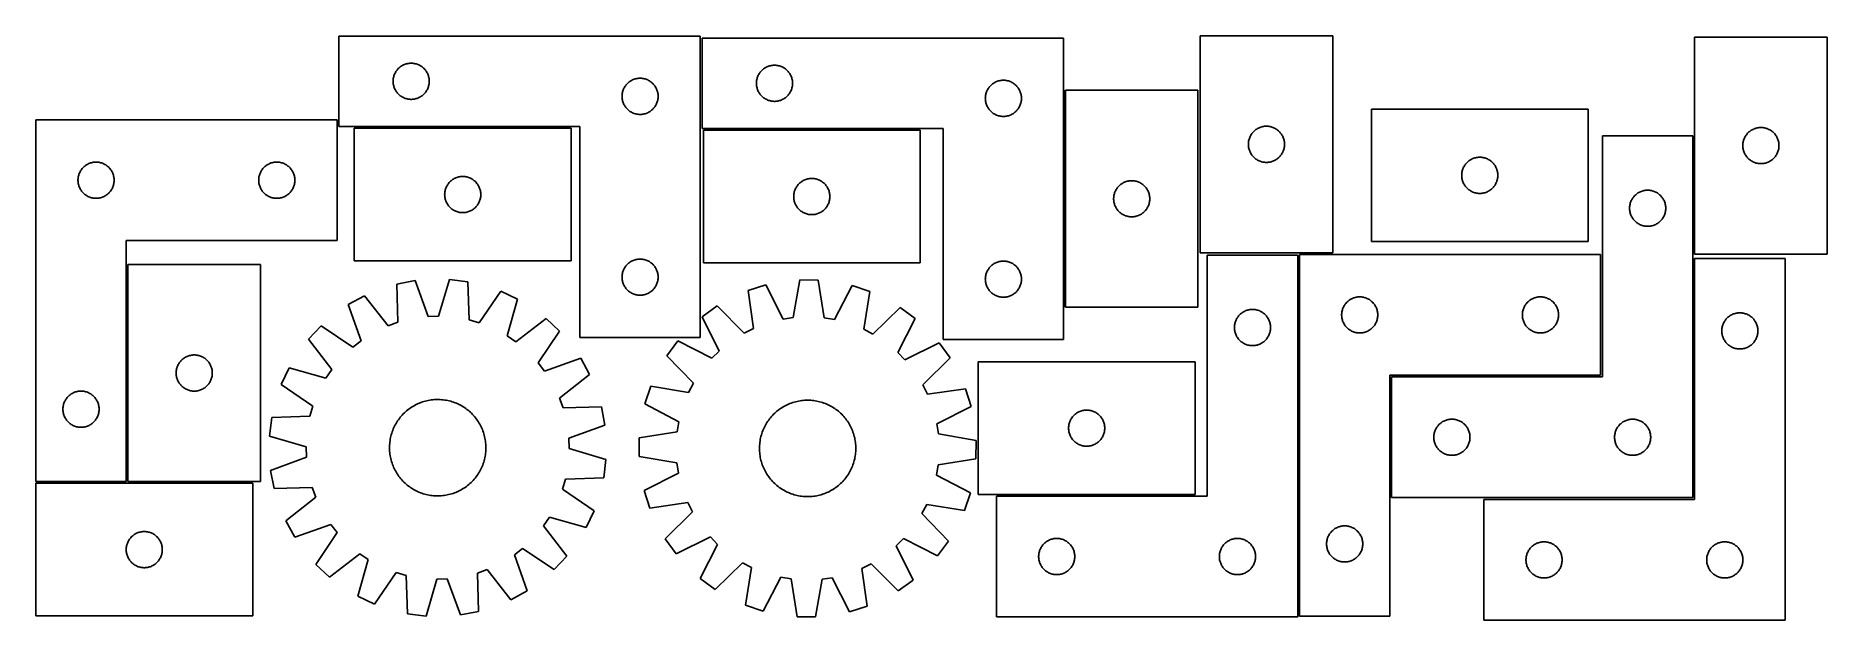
# Model space of a CAD drawing. Header units: millimetres. Extents: x 7 to 1493, y 7 to 491.
import ezdxf

# ---------------------------------------------------------------- set-up
doc = ezdxf.new("R2010")
doc.units = ezdxf.units.MM
doc.layers.add('COMMON', color=5, linetype='CONTINUOUS', true_color=0x0000ff)
doc.layers.add('CUT', color=7, linetype='CONTINUOUS', true_color=0x000000)

msp = doc.modelspace()

# ---------------------------------------------------------------- linework, layer by layer
at = {"layer": 'COMMON'}
for p, q in [((860.433005, 446.156276), (860.433005, 266.156276)), ((450.902069, 415.383825), (270.902069, 415.383825)), ((740.645233, 413.718053), (560.645233, 413.718053)), ((1382.709182, 408.28762), (1382.709182, 310.290065)), ((82.301718, 301.570091), (82.301718, 121.570091)), ((1054.693533, 9.787621), (1054.693533, 309.328644)), ((1382.709182, 306.53006), (1382.709182, 108.28762)), ((1305.443533, 209.037621), (1131.959182, 209.037621)), ((81.551718, 120.820091), (6.551718, 120.820091)), ((83.051719, 120.82009), (186.551718, 120.82009)), ((803.943532, 110.078644), (968.786222, 110.078644))]:
    msp.add_line(p, q, dxfattribs=at)
at = {"layer": 'CUT'}
for p, q in [((558.106044, 491.133825), (258.106044, 491.133825)), ((258.106044, 491.133825), (258.106044, 416.133825)), ((558.106044, 241.133825), (558.106044, 491.133825)), ((973.005821, 491.33401), (973.005821, 311.33401)), ((1083.005821, 491.33401), (973.005821, 491.33401)), ((1083.005821, 311.33401), (1083.005821, 491.33401)), ((859.683005, 489.468053), (559.683005, 489.468053)), ((559.683005, 489.468053), (559.683005, 414.468053)), ((859.683005, 239.468053), (859.683005, 489.468053)), ((1383.459183, 490.290065), (1383.459183, 310.290065)), ((1493.459183, 490.290065), (1383.459183, 490.290065)), ((1493.459183, 310.290065), (1493.459183, 490.290065)), ((304.688738, 460.340232), (305.051766, 461.022046)), ((305.051766, 461.022046), (305.449411, 461.684268)), ((305.449411, 461.684268), (305.880619, 462.325141)), ((305.880619, 462.325141), (306.344247, 462.942967)), ((306.344247, 462.942967), (306.839065, 463.536106)), ((306.839065, 463.536106), (307.363761, 464.102987)), ((307.363761, 464.102987), (307.916944, 464.642105)), ((307.916944, 464.642105), (308.497146, 465.152031)), ((308.497146, 465.152031), (309.10283, 465.631413)), ((309.10283, 465.631413), (309.732388, 466.07898)), ((309.732388, 466.07898), (310.384152, 466.493544)), ((310.384152, 466.493544), (311.056393, 466.874007)), ((311.056393, 466.874007), (311.747328, 467.219359)), ((311.747328, 467.219359), (312.455126, 467.528684)), ((312.455126, 467.528684), (313.177908, 467.801163)), ((313.177908, 467.801163), (313.91376, 468.036073)), ((313.91376, 468.036073), (314.660728, 468.23279)), ((314.660728, 468.23279), (315.416833, 468.390794)), ((315.416833, 468.390794), (316.180069, 468.509665)), ((316.180069, 468.509665), (316.948412, 468.589088)), ((316.948412, 468.589088), (317.719825, 468.628852)), ((317.719825, 468.628852), (318.492263, 468.628852)), ((318.492263, 468.628852), (319.263676, 468.589088)), ((319.263676, 468.589088), (320.032019, 468.509665)), ((320.032019, 468.509665), (320.795256, 468.390794)), ((320.795256, 468.390794), (321.55136, 468.23279)), ((321.55136, 468.23279), (322.298329, 468.036073)), ((322.298329, 468.036073), (323.03418, 467.801163)), ((323.03418, 467.801163), (323.756963, 467.528684)), ((323.756963, 467.528684), (324.46476, 467.219359)), ((324.46476, 467.219359), (325.155695, 466.874007)), ((325.155695, 466.874007), (325.827936, 466.493544)), ((325.827936, 466.493544), (326.4797, 466.07898)), ((326.4797, 466.07898), (327.109258, 465.631413)), ((327.109258, 465.631413), (327.714942, 465.152031)), ((327.714942, 465.152031), (328.295144, 464.642105)), ((328.295144, 464.642105), (328.848327, 464.102987)), ((328.848327, 464.102987), (329.373023, 463.536106)), ((329.373023, 463.536106), (329.867841, 462.942967)), ((329.867841, 462.942967), (330.331469, 462.325141)), ((330.331469, 462.325141), (330.762678, 461.684268)), ((330.762678, 461.684268), (331.160323, 461.022046)), ((331.160323, 461.022046), (331.52335, 460.340232)), ((607.45758, 460.65937), (607.921208, 461.277195)), ((607.921208, 461.277195), (608.416026, 461.870335)), ((608.416026, 461.870335), (608.940722, 462.437215)), ((608.940722, 462.437215), (609.493905, 462.976334)), ((609.493905, 462.976334), (610.074107, 463.48626)), ((610.074107, 463.48626), (610.67979, 463.965642)), ((610.67979, 463.965642), (611.309349, 464.413208)), ((611.309349, 464.413208), (611.961113, 464.827773)), ((611.961113, 464.827773), (612.633353, 465.208235)), ((612.633353, 465.208235), (613.324289, 465.553587)), ((613.324289, 465.553587), (614.032086, 465.862913)), ((614.032086, 465.862913), (614.754869, 466.135392)), ((614.754869, 466.135392), (615.49072, 466.370301)), ((615.49072, 466.370301), (616.237689, 466.567019)), ((616.237689, 466.567019), (616.993793, 466.725022)), ((616.993793, 466.725022), (617.757029, 466.843893)), ((617.757029, 466.843893), (618.525373, 466.923316)), ((618.525373, 466.923316), (619.296786, 466.96308)), ((619.296786, 466.96308), (620.069223, 466.96308)), ((620.069223, 466.96308), (620.840637, 466.923316)), ((620.840637, 466.923316), (621.60898, 466.843893)), ((621.60898, 466.843893), (622.372216, 466.725022)), ((622.372216, 466.725022), (623.128321, 466.567019)), ((623.128321, 466.567019), (623.875289, 466.370301)), ((623.875289, 466.370301), (624.61114, 466.135392)), ((624.61114, 466.135392), (625.333923, 465.862913)), ((625.333923, 465.862913), (626.041721, 465.553587)), ((626.041721, 465.553587), (626.732656, 465.208235)), ((626.732656, 465.208235), (627.404897, 464.827773)), ((627.404897, 464.827773), (628.05666, 464.413208)), ((628.05666, 464.413208), (628.686219, 463.965642)), ((628.686219, 463.965642), (629.291902, 463.48626)), ((629.291902, 463.48626), (629.872105, 462.976334)), ((629.872105, 462.976334), (630.425287, 462.437215)), ((630.425287, 462.437215), (630.949984, 461.870335)), ((630.949984, 461.870335), (631.444802, 461.277195)), ((631.444802, 461.277195), (631.90843, 460.65937)), ((303.106044, 453.633825), (303.125933, 454.406006)), ((303.125933, 452.861643), (303.106044, 453.633825)), ((303.125933, 454.406006), (303.185546, 455.17614)), ((303.185546, 452.09151), (303.125933, 452.861643)), ((303.185546, 455.17614), (303.284726, 455.942183)), ((303.284726, 451.325466), (303.185546, 452.09151)), ((303.284726, 455.942183), (303.423209, 456.702106)), ((303.423209, 450.565544), (303.284726, 451.325466)), ((303.423209, 456.702106), (303.600628, 457.453891)), ((303.600628, 449.813758), (303.423209, 450.565544)), ((303.600628, 457.453891), (303.816513, 458.195547)), ((303.816513, 449.072102), (303.600628, 449.813758)), ((303.816513, 458.195547), (304.070292, 458.925106)), ((304.070292, 448.342543), (303.816513, 449.072102)), ((304.070292, 458.925106), (304.361291, 459.640633)), ((304.361291, 447.627016), (304.070292, 448.342543)), ((304.361291, 459.640633), (304.688738, 460.340232)), ((304.688738, 446.927418), (304.361291, 447.627016)), ((305.051766, 446.245604), (304.688738, 446.927418)), ((305.449411, 445.583382), (305.051766, 446.245604)), ((331.160323, 446.245604), (330.762678, 445.583382)), ((331.52335, 446.927418), (331.160323, 446.245604)), ((331.52335, 460.340232), (331.850798, 459.640633)), ((331.850798, 447.627016), (331.52335, 446.927418)), ((331.850798, 459.640633), (332.141796, 458.925106)), ((332.141796, 448.342543), (331.850798, 447.627016)), ((332.141796, 458.925106), (332.395575, 458.195547)), ((332.395575, 449.072102), (332.141796, 448.342543)), ((332.395575, 458.195547), (332.61146, 457.453891)), ((332.61146, 449.813758), (332.395575, 449.072102)), ((332.61146, 457.453891), (332.788879, 456.702106)), ((332.788879, 450.565544), (332.61146, 449.813758)), ((332.788879, 456.702106), (332.927363, 455.942183)), ((332.927363, 451.325466), (332.788879, 450.565544)), ((332.927363, 455.942183), (333.026542, 455.17614)), ((333.026542, 452.09151), (332.927363, 451.325466)), ((333.026542, 455.17614), (333.086155, 454.406006)), ((333.086155, 452.861643), (333.026542, 452.09151)), ((333.086155, 454.406006), (333.106044, 453.633825)), ((333.106044, 453.633825), (333.086155, 452.861643)), ((493.816513, 445.695547), (494.070292, 446.425106)), ((494.070292, 446.425106), (494.361291, 447.140633)), ((494.361291, 447.140633), (494.688738, 447.840232)), ((494.688738, 447.840232), (495.051766, 448.522046)), ((495.051766, 448.522046), (495.449411, 449.184268)), ((495.449411, 449.184268), (495.880619, 449.825141)), ((495.880619, 449.825141), (496.344247, 450.442967)), ((496.344247, 450.442967), (496.839065, 451.036106)), ((496.839065, 451.036106), (497.363761, 451.602987)), ((497.363761, 451.602987), (497.916944, 452.142105)), ((497.916944, 452.142105), (498.497146, 452.652031)), ((498.497146, 452.652031), (499.10283, 453.131413)), ((499.10283, 453.131413), (499.732388, 453.57898)), ((499.732388, 453.57898), (500.384152, 453.993544)), ((500.384152, 453.993544), (501.056393, 454.374007)), ((501.056393, 454.374007), (501.747328, 454.719359)), ((501.747328, 454.719359), (502.455126, 455.028684)), ((502.455126, 455.028684), (503.177908, 455.301163)), ((503.177908, 455.301163), (503.91376, 455.536073)), ((503.91376, 455.536073), (504.660728, 455.73279)), ((504.660728, 455.73279), (505.416833, 455.890794)), ((505.416833, 455.890794), (506.180069, 456.009665)), ((506.180069, 456.009665), (506.948412, 456.089088)), ((506.948412, 456.089088), (507.719825, 456.128852)), ((507.719825, 456.128852), (508.492263, 456.128852)), ((508.492263, 456.128852), (509.263676, 456.089088)), ((509.263676, 456.089088), (510.032019, 456.009665)), ((510.032019, 456.009665), (510.795256, 455.890794)), ((510.795256, 455.890794), (511.55136, 455.73279)), ((511.55136, 455.73279), (512.298329, 455.536073)), ((512.298329, 455.536073), (513.03418, 455.301163)), ((513.03418, 455.301163), (513.756963, 455.028684)), ((513.756963, 455.028684), (514.46476, 454.719359)), ((514.46476, 454.719359), (515.155695, 454.374007)), ((515.155695, 454.374007), (515.827936, 453.993544)), ((515.827936, 453.993544), (516.4797, 453.57898)), ((516.4797, 453.57898), (517.109258, 453.131413)), ((517.109258, 453.131413), (517.714942, 452.652031)), ((517.714942, 452.652031), (518.295144, 452.142105)), ((518.295144, 452.142105), (518.848327, 451.602987)), ((518.848327, 451.602987), (519.373023, 451.036106)), ((519.373023, 451.036106), (519.867841, 450.442967)), ((519.867841, 450.442967), (520.331469, 449.825141)), ((520.331469, 449.825141), (520.762678, 449.184268)), ((520.762678, 449.184268), (521.160323, 448.522046)), ((521.160323, 448.522046), (521.52335, 447.840232)), ((521.52335, 447.840232), (521.850798, 447.140633)), ((521.850798, 447.140633), (522.141796, 446.425106)), ((522.141796, 446.425106), (522.395575, 445.695547)), ((604.683005, 451.968053), (604.702893, 452.740234)), ((604.702893, 451.195872), (604.683005, 451.968053)), ((604.702893, 452.740234), (604.762507, 453.510368)), ((604.762507, 450.425738), (604.702893, 451.195872)), ((604.762507, 453.510368), (604.861686, 454.276412)), ((604.861686, 449.659694), (604.762507, 450.425738)), ((604.861686, 454.276412), (605.000169, 455.036334)), ((605.000169, 448.899772), (604.861686, 449.659694)), ((605.000169, 455.036334), (605.177589, 455.78812)), ((605.177589, 448.147986), (605.000169, 448.899772)), ((605.177589, 455.78812), (605.393474, 456.529776)), ((605.393474, 447.406331), (605.177589, 448.147986)), ((605.393474, 456.529776), (605.647252, 457.259334)), ((605.647252, 446.676772), (605.393474, 447.406331)), ((605.647252, 457.259334), (605.938251, 457.974862)), ((605.938251, 445.961245), (605.647252, 446.676772)), ((605.938251, 457.974862), (606.265698, 458.67446)), ((606.265698, 458.67446), (606.628726, 459.356274)), ((606.628726, 459.356274), (607.026371, 460.018496)), ((607.026371, 460.018496), (607.45758, 460.65937)), ((631.90843, 460.65937), (632.339638, 460.018496)), ((632.339638, 460.018496), (632.737283, 459.356274)), ((632.737283, 459.356274), (633.100311, 458.67446)), ((633.100311, 458.67446), (633.427758, 457.974862)), ((633.427758, 457.974862), (633.718757, 457.259334)), ((633.718757, 446.676772), (633.427758, 445.961245)), ((633.718757, 457.259334), (633.972535, 456.529776)), ((633.972535, 447.406331), (633.718757, 446.676772)), ((633.972535, 456.529776), (634.188421, 455.78812)), ((634.188421, 448.147986), (633.972535, 447.406331)), ((634.188421, 455.78812), (634.36584, 455.036334)), ((634.36584, 448.899772), (634.188421, 448.147986)), ((634.36584, 455.036334), (634.504323, 454.276412)), ((634.504323, 449.659694), (634.36584, 448.899772)), ((634.504323, 454.276412), (634.603503, 453.510368)), ((634.603503, 450.425738), (634.504323, 449.659694)), ((634.603503, 453.510368), (634.663116, 452.740234)), ((634.663116, 451.195872), (634.603503, 450.425738)), ((634.663116, 452.740234), (634.683005, 451.968053)), ((634.683005, 451.968053), (634.663116, 451.195872)), ((795.938251, 445.474862), (796.265698, 446.17446)), ((796.265698, 446.17446), (796.628726, 446.856274)), ((796.628726, 446.856274), (797.026371, 447.518496)), ((797.026371, 447.518496), (797.45758, 448.15937)), ((797.45758, 448.15937), (797.921208, 448.777195)), ((797.921208, 448.777195), (798.416026, 449.370335)), ((798.416026, 449.370335), (798.940722, 449.937215)), ((798.940722, 449.937215), (799.493905, 450.476334)), ((799.493905, 450.476334), (800.074107, 450.98626)), ((800.074107, 450.98626), (800.67979, 451.465642)), ((800.67979, 451.465642), (801.309349, 451.913208)), ((801.309349, 451.913208), (801.961113, 452.327773)), ((801.961113, 452.327773), (802.633353, 452.708235)), ((802.633353, 452.708235), (803.324289, 453.053587)), ((803.324289, 453.053587), (804.032086, 453.362913)), ((804.032086, 453.362913), (804.754869, 453.635392)), ((804.754869, 453.635392), (805.49072, 453.870301)), ((805.49072, 453.870301), (806.237689, 454.067019)), ((806.237689, 454.067019), (806.993793, 454.225022)), ((806.993793, 454.225022), (807.757029, 454.343893)), ((807.757029, 454.343893), (808.525373, 454.423316)), ((808.525373, 454.423316), (809.296786, 454.46308)), ((809.296786, 454.46308), (810.069223, 454.46308)), ((810.069223, 454.46308), (810.840637, 454.423316)), ((810.840637, 454.423316), (811.60898, 454.343893)), ((811.60898, 454.343893), (812.372216, 454.225022)), ((812.372216, 454.225022), (813.128321, 454.067019)), ((813.128321, 454.067019), (813.875289, 453.870301)), ((813.875289, 453.870301), (814.61114, 453.635392)), ((814.61114, 453.635392), (815.333923, 453.362913)), ((815.333923, 453.362913), (816.041721, 453.053587)), ((816.041721, 453.053587), (816.732656, 452.708235)), ((816.732656, 452.708235), (817.404897, 452.327773)), ((817.404897, 452.327773), (818.05666, 451.913208)), ((818.05666, 451.913208), (818.686219, 451.465642)), ((818.686219, 451.465642), (819.291902, 450.98626)), ((819.291902, 450.98626), (819.872105, 450.476334)), ((819.872105, 450.476334), (820.425287, 449.937215)), ((820.425287, 449.937215), (820.949984, 449.370335)), ((820.949984, 449.370335), (821.444802, 448.777195)), ((821.444802, 448.777195), (821.90843, 448.15937)), ((821.90843, 448.15937), (822.339638, 447.518496)), ((822.339638, 447.518496), (822.737283, 446.856274)), ((822.737283, 446.856274), (823.100311, 446.17446)), ((823.100311, 446.17446), (823.427758, 445.474862)), ((861.183006, 446.156276), (861.183006, 266.156276)), ((971.183006, 446.156276), (861.183006, 446.156276)), ((971.183006, 266.156276), (971.183006, 446.156276)), ((305.880619, 444.942508), (305.449411, 445.583382)), ((306.344247, 444.324682), (305.880619, 444.942508)), ((306.839065, 443.731543), (306.344247, 444.324682)), ((307.363761, 443.164662), (306.839065, 443.731543)), ((307.916944, 442.625544), (307.363761, 443.164662)), ((308.497146, 442.115618), (307.916944, 442.625544)), ((309.10283, 441.636236), (308.497146, 442.115618)), ((309.732388, 441.188669), (309.10283, 441.636236)), ((310.384152, 440.774105), (309.732388, 441.188669)), ((311.056393, 440.393643), (310.384152, 440.774105)), ((311.747328, 440.048291), (311.056393, 440.393643)), ((312.455126, 439.738965), (311.747328, 440.048291)), ((313.177908, 439.466486), (312.455126, 439.738965)), ((313.91376, 439.231577), (313.177908, 439.466486)), ((314.660728, 439.034859), (313.91376, 439.231577)), ((315.416833, 438.876855), (314.660728, 439.034859)), ((316.180069, 438.757985), (315.416833, 438.876855)), ((316.948412, 438.678562), (316.180069, 438.757985)), ((317.719825, 438.638798), (316.948412, 438.678562)), ((318.492263, 438.638798), (317.719825, 438.638798)), ((319.263676, 438.678562), (318.492263, 438.638798)), ((320.032019, 438.757985), (319.263676, 438.678562)), ((320.795256, 438.876855), (320.032019, 438.757985)), ((321.55136, 439.034859), (320.795256, 438.876855)), ((322.298329, 439.231577), (321.55136, 439.034859)), ((323.03418, 439.466486), (322.298329, 439.231577)), ((323.756963, 439.738965), (323.03418, 439.466486)), ((324.46476, 440.048291), (323.756963, 439.738965)), ((325.155695, 440.393643), (324.46476, 440.048291)), ((325.827936, 440.774105), (325.155695, 440.393643)), ((326.4797, 441.188669), (325.827936, 440.774105)), ((327.109258, 441.636236), (326.4797, 441.188669)), ((327.714942, 442.115618), (327.109258, 441.636236)), ((328.295144, 442.625544), (327.714942, 442.115618)), ((328.848327, 443.164662), (328.295144, 442.625544)), ((329.373023, 443.731543), (328.848327, 443.164662)), ((329.867841, 444.324682), (329.373023, 443.731543)), ((330.331469, 444.942508), (329.867841, 444.324682)), ((330.762678, 445.583382), (330.331469, 444.942508)), ((493.106044, 441.133825), (493.125933, 441.906006)), ((493.125933, 440.361643), (493.106044, 441.133825)), ((493.125933, 441.906006), (493.185546, 442.67614)), ((493.185546, 439.59151), (493.125933, 440.361643)), ((493.185546, 442.67614), (493.284726, 443.442183)), ((493.284726, 438.825466), (493.185546, 439.59151)), ((493.284726, 443.442183), (493.423209, 444.202106)), ((493.423209, 438.065544), (493.284726, 438.825466)), ((493.423209, 444.202106), (493.600628, 444.953891)), ((493.600628, 437.313758), (493.423209, 438.065544)), ((493.600628, 444.953891), (493.816513, 445.695547)), ((493.816513, 436.572102), (493.600628, 437.313758)), ((494.070292, 435.842543), (493.816513, 436.572102)), ((494.361291, 435.127016), (494.070292, 435.842543)), ((494.688738, 434.427418), (494.361291, 435.127016)), ((495.051766, 433.745604), (494.688738, 434.427418)), ((495.449411, 433.083382), (495.051766, 433.745604)), ((495.880619, 432.442508), (495.449411, 433.083382)), ((496.344247, 431.824682), (495.880619, 432.442508)), ((496.839065, 431.231543), (496.344247, 431.824682)), ((497.363761, 430.664662), (496.839065, 431.231543)), ((519.373023, 431.231543), (518.848327, 430.664662)), ((519.867841, 431.824682), (519.373023, 431.231543)), ((520.331469, 432.442508), (519.867841, 431.824682)), ((520.762678, 433.083382), (520.331469, 432.442508)), ((521.160323, 433.745604), (520.762678, 433.083382)), ((521.52335, 434.427418), (521.160323, 433.745604)), ((521.850798, 435.127016), (521.52335, 434.427418)), ((522.141796, 435.842543), (521.850798, 435.127016)), ((522.395575, 436.572102), (522.141796, 435.842543)), ((522.395575, 445.695547), (522.61146, 444.953891)), ((522.61146, 437.313758), (522.395575, 436.572102)), ((522.61146, 444.953891), (522.788879, 444.202106)), ((522.788879, 438.065544), (522.61146, 437.313758)), ((522.788879, 444.202106), (522.927363, 443.442183)), ((522.927363, 438.825466), (522.788879, 438.065544)), ((522.927363, 443.442183), (523.026542, 442.67614)), ((523.026542, 439.59151), (522.927363, 438.825466)), ((523.026542, 442.67614), (523.086155, 441.906006)), ((523.086155, 440.361643), (523.026542, 439.59151)), ((523.086155, 441.906006), (523.106044, 441.133825)), ((523.106044, 441.133825), (523.086155, 440.361643)), ((606.265698, 445.261646), (605.938251, 445.961245)), ((606.628726, 444.579832), (606.265698, 445.261646)), ((607.026371, 443.91761), (606.628726, 444.579832)), ((607.45758, 443.276737), (607.026371, 443.91761)), ((607.921208, 442.658911), (607.45758, 443.276737)), ((608.416026, 442.065771), (607.921208, 442.658911)), ((608.940722, 441.498891), (608.416026, 442.065771)), ((609.493905, 440.959773), (608.940722, 441.498891)), ((610.074107, 440.449846), (609.493905, 440.959773)), ((610.67979, 439.970464), (610.074107, 440.449846)), ((611.309349, 439.522898), (610.67979, 439.970464)), ((611.961113, 439.108334), (611.309349, 439.522898)), ((612.633353, 438.727871), (611.961113, 439.108334)), ((613.324289, 438.382519), (612.633353, 438.727871)), ((614.032086, 438.073194), (613.324289, 438.382519)), ((614.754869, 437.800715), (614.032086, 438.073194)), ((615.49072, 437.565805), (614.754869, 437.800715)), ((616.237689, 437.369088), (615.49072, 437.565805)), ((616.993793, 437.211084), (616.237689, 437.369088)), ((617.757029, 437.092213), (616.993793, 437.211084)), ((618.525373, 437.01279), (617.757029, 437.092213)), ((619.296786, 436.973026), (618.525373, 437.01279)), ((620.069223, 436.973026), (619.296786, 436.973026)), ((620.840637, 437.01279), (620.069223, 436.973026)), ((621.60898, 437.092213), (620.840637, 437.01279)), ((622.372216, 437.211084), (621.60898, 437.092213)), ((623.128321, 437.369088), (622.372216, 437.211084)), ((623.875289, 437.565805), (623.128321, 437.369088)), ((624.61114, 437.800715), (623.875289, 437.565805)), ((625.333923, 438.073194), (624.61114, 437.800715)), ((626.041721, 438.382519), (625.333923, 438.073194)), ((626.732656, 438.727871), (626.041721, 438.382519)), ((627.404897, 439.108334), (626.732656, 438.727871)), ((628.05666, 439.522898), (627.404897, 439.108334)), ((628.686219, 439.970464), (628.05666, 439.522898)), ((629.291902, 440.449846), (628.686219, 439.970464)), ((629.872105, 440.959773), (629.291902, 440.449846)), ((630.425287, 441.498891), (629.872105, 440.959773)), ((630.949984, 442.065771), (630.425287, 441.498891)), ((631.444802, 442.658911), (630.949984, 442.065771)), ((631.90843, 443.276737), (631.444802, 442.658911)), ((632.339638, 443.91761), (631.90843, 443.276737)), ((632.737283, 444.579832), (632.339638, 443.91761)), ((633.100311, 445.261646), (632.737283, 444.579832)), ((633.427758, 445.961245), (633.100311, 445.261646)), ((794.683005, 439.468053), (794.702893, 440.240234)), ((794.702893, 438.695872), (794.683005, 439.468053)), ((794.702893, 440.240234), (794.762507, 441.010368)), ((794.762507, 437.925738), (794.702893, 438.695872)), ((794.762507, 441.010368), (794.861686, 441.776412)), ((794.861686, 437.159694), (794.762507, 437.925738)), ((794.861686, 441.776412), (795.000169, 442.536334)), ((795.000169, 436.399772), (794.861686, 437.159694)), ((795.000169, 442.536334), (795.177589, 443.28812)), ((795.177589, 435.647986), (795.000169, 436.399772)), ((795.177589, 443.28812), (795.393474, 444.029776)), ((795.393474, 434.906331), (795.177589, 435.647986)), ((795.393474, 444.029776), (795.647252, 444.759334)), ((795.647252, 434.176772), (795.393474, 434.906331)), ((795.647252, 444.759334), (795.938251, 445.474862)), ((795.938251, 433.461245), (795.647252, 434.176772)), ((796.265698, 432.761646), (795.938251, 433.461245)), ((796.628726, 432.079832), (796.265698, 432.761646)), ((797.026371, 431.41761), (796.628726, 432.079832)), ((797.45758, 430.776737), (797.026371, 431.41761)), ((822.339638, 431.41761), (821.90843, 430.776737)), ((822.737283, 432.079832), (822.339638, 431.41761)), ((823.100311, 432.761646), (822.737283, 432.079832)), ((823.427758, 433.461245), (823.100311, 432.761646)), ((823.427758, 445.474862), (823.718757, 444.759334)), ((823.718757, 434.176772), (823.427758, 433.461245)), ((823.718757, 444.759334), (823.972535, 444.029776)), ((823.972535, 434.906331), (823.718757, 434.176772)), ((823.972535, 444.029776), (824.188421, 443.28812)), ((824.188421, 435.647986), (823.972535, 434.906331)), ((824.188421, 443.28812), (824.36584, 442.536334)), ((824.36584, 436.399772), (824.188421, 435.647986)), ((824.36584, 442.536334), (824.504323, 441.776412)), ((824.504323, 437.159694), (824.36584, 436.399772)), ((824.504323, 441.776412), (824.603503, 441.010368)), ((824.603503, 437.925738), (824.504323, 437.159694)), ((824.603503, 441.010368), (824.663116, 440.240234)), ((824.663116, 438.695872), (824.603503, 437.925738)), ((824.663116, 440.240234), (824.683005, 439.468053)), ((824.683005, 439.468053), (824.663116, 438.695872)), ((6.551718, 421.570091), (6.551718, 121.570091)), ((256.551718, 421.570091), (6.551718, 421.570091)), ((256.551718, 321.570091), (256.551718, 421.570091)), ((497.916944, 430.125544), (497.363761, 430.664662)), ((498.497146, 429.615618), (497.916944, 430.125544)), ((499.10283, 429.136236), (498.497146, 429.615618)), ((499.732388, 428.688669), (499.10283, 429.136236)), ((500.384152, 428.274105), (499.732388, 428.688669)), ((501.056393, 427.893643), (500.384152, 428.274105)), ((501.747328, 427.548291), (501.056393, 427.893643)), ((502.455126, 427.238965), (501.747328, 427.548291)), ((503.177908, 426.966486), (502.455126, 427.238965)), ((503.91376, 426.731577), (503.177908, 426.966486)), ((504.660728, 426.534859), (503.91376, 426.731577)), ((505.416833, 426.376855), (504.660728, 426.534859)), ((506.180069, 426.257985), (505.416833, 426.376855)), ((506.948412, 426.178562), (506.180069, 426.257985)), ((507.719825, 426.138798), (506.948412, 426.178562)), ((508.492263, 426.138798), (507.719825, 426.138798)), ((509.263676, 426.178562), (508.492263, 426.138798)), ((510.032019, 426.257985), (509.263676, 426.178562)), ((510.795256, 426.376855), (510.032019, 426.257985)), ((511.55136, 426.534859), (510.795256, 426.376855)), ((512.298329, 426.731577), (511.55136, 426.534859)), ((513.03418, 426.966486), (512.298329, 426.731577)), ((513.756963, 427.238965), (513.03418, 426.966486)), ((514.46476, 427.548291), (513.756963, 427.238965)), ((515.155695, 427.893643), (514.46476, 427.548291)), ((515.827936, 428.274105), (515.155695, 427.893643)), ((516.4797, 428.688669), (515.827936, 428.274105)), ((517.109258, 429.136236), (516.4797, 428.688669)), ((517.714942, 429.615618), (517.109258, 429.136236)), ((518.295144, 430.125544), (517.714942, 429.615618)), ((518.848327, 430.664662), (518.295144, 430.125544)), ((797.921208, 430.158911), (797.45758, 430.776737)), ((798.416026, 429.565771), (797.921208, 430.158911)), ((798.940722, 428.998891), (798.416026, 429.565771)), ((799.493905, 428.459773), (798.940722, 428.998891)), ((800.074107, 427.949846), (799.493905, 428.459773)), ((800.67979, 427.470464), (800.074107, 427.949846)), ((801.309349, 427.022898), (800.67979, 427.470464)), ((801.961113, 426.608334), (801.309349, 427.022898)), ((802.633353, 426.227871), (801.961113, 426.608334)), ((803.324289, 425.882519), (802.633353, 426.227871)), ((804.032086, 425.573194), (803.324289, 425.882519)), ((804.754869, 425.300715), (804.032086, 425.573194)), ((805.49072, 425.065805), (804.754869, 425.300715)), ((806.237689, 424.869088), (805.49072, 425.065805)), ((806.993793, 424.711084), (806.237689, 424.869088)), ((807.757029, 424.592213), (806.993793, 424.711084)), ((808.525373, 424.51279), (807.757029, 424.592213)), ((809.296786, 424.473026), (808.525373, 424.51279)), ((810.069223, 424.473026), (809.296786, 424.473026)), ((810.840637, 424.51279), (810.069223, 424.473026)), ((811.60898, 424.592213), (810.840637, 424.51279)), ((812.372216, 424.711084), (811.60898, 424.592213)), ((813.128321, 424.869088), (812.372216, 424.711084)), ((813.875289, 425.065805), (813.128321, 424.869088)), ((814.61114, 425.300715), (813.875289, 425.065805)), ((815.333923, 425.573194), (814.61114, 425.300715)), ((816.041721, 425.882519), (815.333923, 425.573194)), ((816.732656, 426.227871), (816.041721, 425.882519)), ((817.404897, 426.608334), (816.732656, 426.227871)), ((818.05666, 427.022898), (817.404897, 426.608334)), ((818.686219, 427.470464), (818.05666, 427.022898)), ((819.291902, 427.949846), (818.686219, 427.470464)), ((819.872105, 428.459773), (819.291902, 427.949846)), ((820.425287, 428.998891), (819.872105, 428.459773)), ((820.949984, 429.565771), (820.425287, 428.998891)), ((821.444802, 430.158911), (820.949984, 429.565771)), ((821.90843, 430.776737), (821.444802, 430.158911)), ((1295.092133, 430.609405), (1115.092133, 430.609405)), ((1115.092133, 430.609405), (1115.092133, 320.609405)), ((1295.092133, 320.609405), (1295.092133, 430.609405)), ((258.106044, 416.133825), (458.106044, 416.133825)), ((450.902069, 414.633824), (270.902069, 414.633824)), ((270.902069, 414.633824), (270.902069, 304.633824)), ((450.902069, 304.633824), (450.902069, 414.633824)), ((458.106044, 416.133825), (458.106044, 241.133825)), ((559.683005, 414.468053), (759.683005, 414.468053)), ((740.645233, 412.968052), (560.645233, 412.968052)), ((560.645233, 412.968052), (560.645233, 302.968052)), ((740.645233, 302.968052), (740.645233, 412.968052)), ((759.683005, 414.468053), (759.683005, 239.468053)), ((1013.010794, 401.720229), (1013.050558, 402.491642)), ((1013.010794, 400.947792), (1013.010794, 401.720229)), ((1013.050558, 402.491642), (1013.12998, 403.259986)), ((1013.12998, 403.259986), (1013.248851, 404.023222)), ((1013.248851, 404.023222), (1013.406855, 404.779327)), ((1013.406855, 404.779327), (1013.603572, 405.526295)), ((1013.603572, 405.526295), (1013.838482, 406.262146)), ((1013.838482, 406.262146), (1014.110961, 406.984929)), ((1014.110961, 406.984929), (1014.420287, 407.692726)), ((1014.420287, 407.692726), (1014.765639, 408.383662)), ((1014.765639, 408.383662), (1015.146101, 409.055903)), ((1015.146101, 409.055903), (1015.560665, 409.707666)), ((1015.560665, 409.707666), (1016.008232, 410.337225)), ((1016.008232, 410.337225), (1016.487614, 410.942908)), ((1016.487614, 410.942908), (1016.99754, 411.523111)), ((1016.99754, 411.523111), (1017.536658, 412.076293)), ((1017.536658, 412.076293), (1018.103539, 412.600989)), ((1018.103539, 412.600989), (1018.696678, 413.095808)), ((1018.696678, 413.095808), (1019.314504, 413.559436)), ((1019.314504, 413.559436), (1019.955378, 413.990644)), ((1019.955378, 413.990644), (1020.6176, 414.388289)), ((1020.6176, 414.388289), (1021.299414, 414.751317)), ((1021.299414, 414.751317), (1021.999012, 415.078764)), ((1021.999012, 415.078764), (1022.714539, 415.369763)), ((1022.714539, 415.369763), (1023.444098, 415.623541)), ((1023.444098, 415.623541), (1024.185754, 415.839426)), ((1024.185754, 415.839426), (1024.93754, 416.016846)), ((1024.93754, 416.016846), (1025.697462, 416.155329)), ((1025.697462, 416.155329), (1026.463506, 416.254509)), ((1026.463506, 416.254509), (1027.233639, 416.314122)), ((1027.233639, 416.314122), (1028.005821, 416.33401)), ((1028.005821, 416.33401), (1028.778002, 416.314122)), ((1028.778002, 416.314122), (1029.548136, 416.254509)), ((1029.548136, 416.254509), (1030.314179, 416.155329)), ((1030.314179, 416.155329), (1031.074102, 416.016846)), ((1031.074102, 416.016846), (1031.825887, 415.839426)), ((1031.825887, 415.839426), (1032.567543, 415.623541)), ((1032.567543, 415.623541), (1033.297102, 415.369763)), ((1033.297102, 415.369763), (1034.012629, 415.078764)), ((1034.012629, 415.078764), (1034.712227, 414.751317)), ((1034.712227, 414.751317), (1035.394042, 414.388289)), ((1035.394042, 414.388289), (1036.056263, 413.990644)), ((1036.056263, 413.990644), (1036.697137, 413.559436)), ((1036.697137, 413.559436), (1037.314963, 413.095808)), ((1037.314963, 413.095808), (1037.908102, 412.600989)), ((1037.908102, 412.600989), (1038.474983, 412.076293)), ((1038.474983, 412.076293), (1039.014101, 411.523111)), ((1039.014101, 411.523111), (1039.524027, 410.942908)), ((1039.524027, 410.942908), (1040.003409, 410.337225)), ((1040.003409, 410.337225), (1040.450976, 409.707666)), ((1040.450976, 409.707666), (1040.86554, 409.055903)), ((1040.86554, 409.055903), (1041.246003, 408.383662)), ((1041.246003, 408.383662), (1041.591355, 407.692726)), ((1041.591355, 407.692726), (1041.90068, 406.984929)), ((1041.90068, 406.984929), (1042.173159, 406.262146)), ((1042.173159, 406.262146), (1042.408069, 405.526295)), ((1042.408069, 405.526295), (1042.604786, 404.779327)), ((1042.604786, 404.779327), (1042.76279, 404.023222)), ((1042.76279, 404.023222), (1042.881661, 403.259986)), ((1042.881661, 403.259986), (1042.961083, 402.491642)), ((1042.961083, 402.491642), (1043.000848, 401.720229)), ((1043.000848, 401.720229), (1043.000848, 400.947792)), ((1381.959182, 408.28762), (1306.959182, 408.28762)), ((1306.959182, 408.28762), (1306.959182, 208.28762)), ((1381.959182, 108.28762), (1381.959182, 408.28762)), ((1423.50392, 401.447697), (1423.583343, 402.216041)), ((1423.583343, 402.216041), (1423.702214, 402.979277)), ((1423.702214, 402.979277), (1423.860218, 403.735381)), ((1423.860218, 403.735381), (1424.056935, 404.48235)), ((1424.056935, 404.48235), (1424.291845, 405.218201)), ((1424.291845, 405.218201), (1424.564324, 405.940984)), ((1424.564324, 405.940984), (1424.873649, 406.648781)), ((1424.873649, 406.648781), (1425.219001, 407.339716)), ((1425.219001, 407.339716), (1425.599464, 408.011957)), ((1425.599464, 408.011957), (1426.014028, 408.663721)), ((1426.014028, 408.663721), (1426.461595, 409.293279)), ((1426.461595, 409.293279), (1426.940977, 409.898963)), ((1426.940977, 409.898963), (1427.450903, 410.479165)), ((1427.450903, 410.479165), (1427.990021, 411.032348)), ((1427.990021, 411.032348), (1428.556902, 411.557044)), ((1428.556902, 411.557044), (1429.150041, 412.051862)), ((1429.150041, 412.051862), (1429.767867, 412.51549)), ((1429.767867, 412.51549), (1430.40874, 412.946699)), ((1430.40874, 412.946699), (1431.070962, 413.344344)), ((1431.070962, 413.344344), (1431.752776, 413.707371)), ((1431.752776, 413.707371), (1432.452375, 414.034819)), ((1432.452375, 414.034819), (1433.167902, 414.325817)), ((1433.167902, 414.325817), (1433.897461, 414.579596)), ((1433.897461, 414.579596), (1434.639117, 414.795481)), ((1434.639117, 414.795481), (1435.390902, 414.9729)), ((1435.390902, 414.9729), (1436.150825, 415.111384)), ((1436.150825, 415.111384), (1436.916868, 415.210563)), ((1436.916868, 415.210563), (1437.687002, 415.270177)), ((1437.687002, 415.270177), (1438.459183, 415.290065)), ((1438.459183, 415.290065), (1439.231365, 415.270177)), ((1439.231365, 415.270177), (1440.001498, 415.210563)), ((1440.001498, 415.210563), (1440.767542, 415.111384)), ((1440.767542, 415.111384), (1441.527464, 414.9729)), ((1441.527464, 414.9729), (1442.27925, 414.795481)), ((1442.27925, 414.795481), (1443.020906, 414.579596)), ((1443.020906, 414.579596), (1443.750465, 414.325817)), ((1443.750465, 414.325817), (1444.465992, 414.034819)), ((1444.465992, 414.034819), (1445.16559, 413.707371)), ((1445.16559, 413.707371), (1445.847404, 413.344344)), ((1445.847404, 413.344344), (1446.509626, 412.946699)), ((1446.509626, 412.946699), (1447.1505, 412.51549)), ((1447.1505, 412.51549), (1447.768326, 412.051862)), ((1447.768326, 412.051862), (1448.361465, 411.557044)), ((1448.361465, 411.557044), (1448.928346, 411.032348)), ((1448.928346, 411.032348), (1449.467464, 410.479165)), ((1449.467464, 410.479165), (1449.97739, 409.898963)), ((1449.97739, 409.898963), (1450.456772, 409.293279)), ((1450.456772, 409.293279), (1450.904339, 408.663721)), ((1450.904339, 408.663721), (1451.318903, 408.011957)), ((1451.318903, 408.011957), (1451.699365, 407.339716)), ((1451.699365, 407.339716), (1452.044717, 406.648781)), ((1452.044717, 406.648781), (1452.354043, 405.940984)), ((1452.354043, 405.940984), (1452.626522, 405.218201)), ((1452.626522, 405.218201), (1452.861431, 404.48235)), ((1452.861431, 404.48235), (1453.058149, 403.735381)), ((1453.058149, 403.735381), (1453.216153, 402.979277)), ((1453.216153, 402.979277), (1453.335023, 402.216041)), ((1453.335023, 402.216041), (1453.414446, 401.447697)), ((1013.050558, 400.176379), (1013.010794, 400.947792)), ((1013.12998, 399.408035), (1013.050558, 400.176379)), ((1013.248851, 398.644799), (1013.12998, 399.408035)), ((1013.406855, 397.888694), (1013.248851, 398.644799)), ((1013.603572, 397.141726), (1013.406855, 397.888694)), ((1013.838482, 396.405875), (1013.603572, 397.141726)), ((1014.110961, 395.683092), (1013.838482, 396.405875)), ((1014.420287, 394.975295), (1014.110961, 395.683092)), ((1014.765639, 394.284359), (1014.420287, 394.975295)), ((1015.146101, 393.612118), (1014.765639, 394.284359)), ((1015.560665, 392.960355), (1015.146101, 393.612118)), ((1016.008232, 392.330796), (1015.560665, 392.960355)), ((1016.487614, 391.725113), (1016.008232, 392.330796)), ((1016.99754, 391.14491), (1016.487614, 391.725113)), ((1017.536658, 390.591728), (1016.99754, 391.14491)), ((1018.103539, 390.067032), (1017.536658, 390.591728)), ((1018.696678, 389.572213), (1018.103539, 390.067032)), ((1019.314504, 389.108585), (1018.696678, 389.572213)), ((1019.955378, 388.677377), (1019.314504, 389.108585)), ((1020.6176, 388.279732), (1019.955378, 388.677377)), ((1021.299414, 387.916704), (1020.6176, 388.279732)), ((1021.999012, 387.589257), (1021.299414, 387.916704)), ((1022.714539, 387.298258), (1021.999012, 387.589257)), ((1023.444098, 387.04448), (1022.714539, 387.298258)), ((1024.185754, 386.828595), (1023.444098, 387.04448)), ((1024.93754, 386.651175), (1024.185754, 386.828595)), ((1025.697462, 386.512692), (1024.93754, 386.651175)), ((1031.074102, 386.651175), (1030.314179, 386.512692)), ((1031.825887, 386.828595), (1031.074102, 386.651175)), ((1032.567543, 387.04448), (1031.825887, 386.828595)), ((1033.297102, 387.298258), (1032.567543, 387.04448)), ((1034.012629, 387.589257), (1033.297102, 387.298258)), ((1034.712227, 387.916704), (1034.012629, 387.589257)), ((1035.394042, 388.279732), (1034.712227, 387.916704)), ((1036.056263, 388.677377), (1035.394042, 388.279732)), ((1036.697137, 389.108585), (1036.056263, 388.677377)), ((1037.314963, 389.572213), (1036.697137, 389.108585)), ((1037.908102, 390.067032), (1037.314963, 389.572213)), ((1038.474983, 390.591728), (1037.908102, 390.067032)), ((1039.014101, 391.14491), (1038.474983, 390.591728)), ((1039.524027, 391.725113), (1039.014101, 391.14491)), ((1040.003409, 392.330796), (1039.524027, 391.725113)), ((1040.450976, 392.960355), (1040.003409, 392.330796)), ((1040.86554, 393.612118), (1040.450976, 392.960355)), ((1041.246003, 394.284359), (1040.86554, 393.612118)), ((1041.591355, 394.975295), (1041.246003, 394.284359)), ((1041.90068, 395.683092), (1041.591355, 394.975295)), ((1042.173159, 396.405875), (1041.90068, 395.683092)), ((1042.408069, 397.141726), (1042.173159, 396.405875)), ((1042.604786, 397.888694), (1042.408069, 397.141726)), ((1042.76279, 398.644799), (1042.604786, 397.888694)), ((1042.881661, 399.408035), (1042.76279, 398.644799)), ((1042.961083, 400.176379), (1042.881661, 399.408035)), ((1043.000848, 400.947792), (1042.961083, 400.176379)), ((1194.34985, 386.078567), (1194.903033, 386.617685)), ((1194.903033, 386.617685), (1195.483235, 387.127612)), ((1195.483235, 387.127612), (1196.088919, 387.606994)), ((1196.088919, 387.606994), (1196.718477, 388.05456)), ((1196.718477, 388.05456), (1197.370241, 388.469124)), ((1197.370241, 388.469124), (1198.042482, 388.849587)), ((1198.042482, 388.849587), (1198.733417, 389.194939)), ((1198.733417, 389.194939), (1199.441214, 389.504264)), ((1199.441214, 389.504264), (1200.163997, 389.776743)), ((1200.163997, 389.776743), (1200.899848, 390.011653)), ((1200.899848, 390.011653), (1201.646817, 390.20837)), ((1201.646817, 390.20837), (1202.402921, 390.366374)), ((1202.402921, 390.366374), (1203.166157, 390.485245)), ((1203.166157, 390.485245), (1203.934501, 390.564668)), ((1203.934501, 390.564668), (1204.705914, 390.604432)), ((1204.705914, 390.604432), (1205.478352, 390.604432)), ((1205.478352, 390.604432), (1206.249765, 390.564668)), ((1206.249765, 390.564668), (1207.018108, 390.485245)), ((1207.018108, 390.485245), (1207.781344, 390.366374)), ((1207.781344, 390.366374), (1208.537449, 390.20837)), ((1208.537449, 390.20837), (1209.284417, 390.011653)), ((1209.284417, 390.011653), (1210.020269, 389.776743)), ((1210.020269, 389.776743), (1210.743051, 389.504264)), ((1210.743051, 389.504264), (1211.450849, 389.194939)), ((1211.450849, 389.194939), (1212.141784, 388.849587)), ((1212.141784, 388.849587), (1212.814025, 388.469124)), ((1212.814025, 388.469124), (1213.465789, 388.05456)), ((1213.465789, 388.05456), (1214.095347, 387.606994)), ((1214.095347, 387.606994), (1214.70103, 387.127612)), ((1214.70103, 387.127612), (1215.281233, 386.617685)), ((1215.281233, 386.617685), (1215.834416, 386.078567)), ((1423.464156, 400.676284), (1423.50392, 401.447697)), ((1423.464156, 399.903846), (1423.464156, 400.676284)), ((1423.50392, 399.132433), (1423.464156, 399.903846)), ((1423.583343, 398.36409), (1423.50392, 399.132433)), ((1423.702214, 397.600854), (1423.583343, 398.36409)), ((1423.860218, 396.844749), (1423.702214, 397.600854)), ((1424.056935, 396.097781), (1423.860218, 396.844749)), ((1424.291845, 395.361929), (1424.056935, 396.097781)), ((1424.564324, 394.639147), (1424.291845, 395.361929)), ((1424.873649, 393.931349), (1424.564324, 394.639147)), ((1425.219001, 393.240414), (1424.873649, 393.931349)), ((1425.599464, 392.568173), (1425.219001, 393.240414)), ((1426.014028, 391.916409), (1425.599464, 392.568173)), ((1426.461595, 391.286851), (1426.014028, 391.916409)), ((1426.940977, 390.681167), (1426.461595, 391.286851)), ((1427.450903, 390.100965), (1426.940977, 390.681167)), ((1427.990021, 389.547782), (1427.450903, 390.100965)), ((1428.556902, 389.023086), (1427.990021, 389.547782)), ((1429.150041, 388.528268), (1428.556902, 389.023086)), ((1429.767867, 388.06464), (1429.150041, 388.528268)), ((1430.40874, 387.633432), (1429.767867, 388.06464)), ((1431.070962, 387.235787), (1430.40874, 387.633432)), ((1431.752776, 386.872759), (1431.070962, 387.235787)), ((1432.452375, 386.545312), (1431.752776, 386.872759)), ((1445.16559, 386.872759), (1444.465992, 386.545312)), ((1445.847404, 387.235787), (1445.16559, 386.872759)), ((1446.509626, 387.633432), (1445.847404, 387.235787)), ((1447.1505, 388.06464), (1446.509626, 387.633432)), ((1447.768326, 388.528268), (1447.1505, 388.06464)), ((1448.361465, 389.023086), (1447.768326, 388.528268)), ((1448.928346, 389.547782), (1448.361465, 389.023086)), ((1449.467464, 390.100965), (1448.928346, 389.547782)), ((1449.97739, 390.681167), (1449.467464, 390.100965)), ((1450.456772, 391.286851), (1449.97739, 390.681167)), ((1450.904339, 391.916409), (1450.456772, 391.286851)), ((1451.318903, 392.568173), (1450.904339, 391.916409)), ((1451.699365, 393.240414), (1451.318903, 392.568173)), ((1452.044717, 393.931349), (1451.699365, 393.240414)), ((1452.354043, 394.639147), (1452.044717, 393.931349)), ((1452.626522, 395.361929), (1452.354043, 394.639147)), ((1452.861431, 396.097781), (1452.626522, 395.361929)), ((1453.058149, 396.844749), (1452.861431, 396.097781)), ((1453.216153, 397.600854), (1453.058149, 396.844749)), ((1453.335023, 398.36409), (1453.216153, 397.600854)), ((1453.414446, 399.132433), (1453.335023, 398.36409)), ((1453.414446, 401.447697), (1453.45421, 400.676284)), ((1453.45421, 399.903846), (1453.414446, 399.132433)), ((1453.45421, 400.676284), (1453.45421, 399.903846)), ((41.556691, 371.95631), (41.596455, 372.727723)), ((41.556691, 371.183873), (41.556691, 371.95631)), ((41.596455, 372.727723), (41.675877, 373.496067)), ((41.675877, 373.496067), (41.794748, 374.259303)), ((41.794748, 374.259303), (41.952752, 375.015407)), ((41.952752, 375.015407), (42.149469, 375.762376)), ((42.149469, 375.762376), (42.384379, 376.498227)), ((42.384379, 376.498227), (42.656858, 377.22101)), ((42.656858, 377.22101), (42.966184, 377.928807)), ((42.966184, 377.928807), (43.311536, 378.619742)), ((43.311536, 378.619742), (43.691998, 379.291983)), ((43.691998, 379.291983), (44.106562, 379.943747)), ((44.106562, 379.943747), (44.554129, 380.573305)), ((44.554129, 380.573305), (45.033511, 381.178989)), ((45.033511, 381.178989), (45.543437, 381.759191)), ((45.543437, 381.759191), (46.082555, 382.312374)), ((46.082555, 382.312374), (46.649436, 382.83707)), ((46.649436, 382.83707), (47.242575, 383.331888)), ((47.242575, 383.331888), (47.860401, 383.795516)), ((47.860401, 383.795516), (48.501275, 384.226725)), ((48.501275, 384.226725), (49.163497, 384.62437)), ((49.163497, 384.62437), (49.845311, 384.987397)), ((49.845311, 384.987397), (50.544909, 385.314845)), ((50.544909, 385.314845), (51.260436, 385.605844)), ((51.260436, 385.605844), (51.989995, 385.859622)), ((51.989995, 385.859622), (52.731651, 386.075507)), ((52.731651, 386.075507), (53.483437, 386.252927)), ((53.483437, 386.252927), (54.243359, 386.39141)), ((54.243359, 386.39141), (55.009403, 386.490589)), ((55.009403, 386.490589), (55.779536, 386.550203)), ((55.779536, 386.550203), (56.551718, 386.570091)), ((56.551718, 386.570091), (57.323899, 386.550203)), ((57.323899, 386.550203), (58.094033, 386.490589)), ((58.094033, 386.490589), (58.860076, 386.39141)), ((58.860076, 386.39141), (59.619999, 386.252927)), ((59.619999, 386.252927), (60.371784, 386.075507)), ((60.371784, 386.075507), (61.11344, 385.859622)), ((61.11344, 385.859622), (61.842999, 385.605844)), ((61.842999, 385.605844), (62.558526, 385.314845)), ((62.558526, 385.314845), (63.258124, 384.987397)), ((63.258124, 384.987397), (63.939939, 384.62437)), ((63.939939, 384.62437), (64.602161, 384.226725)), ((64.602161, 384.226725), (65.243034, 383.795516)), ((65.243034, 383.795516), (65.86086, 383.331888)), ((65.86086, 383.331888), (66.453999, 382.83707)), ((66.453999, 382.83707), (67.02088, 382.312374)), ((67.02088, 382.312374), (67.559998, 381.759191)), ((67.559998, 381.759191), (68.069924, 381.178989)), ((68.069924, 381.178989), (68.549306, 380.573305)), ((68.549306, 380.573305), (68.996873, 379.943747)), ((68.996873, 379.943747), (69.411437, 379.291983)), ((69.411437, 379.291983), (69.7919, 378.619742)), ((69.7919, 378.619742), (70.137252, 377.928807)), ((70.137252, 377.928807), (70.446577, 377.22101)), ((70.446577, 377.22101), (70.719056, 376.498227)), ((70.719056, 376.498227), (70.953966, 375.762376)), ((70.953966, 375.762376), (71.150683, 375.015407)), ((71.150683, 375.015407), (71.308687, 374.259303)), ((71.308687, 374.259303), (71.427558, 373.496067)), ((71.427558, 373.496067), (71.50698, 372.727723)), ((71.50698, 372.727723), (71.546745, 371.95631)), ((71.546745, 371.95631), (71.546745, 371.183873)), ((191.556691, 371.95631), (191.596455, 372.727723)), ((191.556691, 371.183873), (191.556691, 371.95631)), ((191.596455, 372.727723), (191.675877, 373.496067)), ((191.675877, 373.496067), (191.794748, 374.259303)), ((191.794748, 374.259303), (191.952752, 375.015407)), ((191.952752, 375.015407), (192.149469, 375.762376)), ((192.149469, 375.762376), (192.384379, 376.498227)), ((192.384379, 376.498227), (192.656858, 377.22101)), ((192.656858, 377.22101), (192.966184, 377.928807)), ((192.966184, 377.928807), (193.311536, 378.619742)), ((193.311536, 378.619742), (193.691998, 379.291983)), ((193.691998, 379.291983), (194.106562, 379.943747)), ((194.106562, 379.943747), (194.554129, 380.573305)), ((194.554129, 380.573305), (195.033511, 381.178989)), ((195.033511, 381.178989), (195.543437, 381.759191)), ((195.543437, 381.759191), (196.082555, 382.312374)), ((196.082555, 382.312374), (196.649436, 382.83707)), ((196.649436, 382.83707), (197.242575, 383.331888)), ((197.242575, 383.331888), (197.860401, 383.795516)), ((197.860401, 383.795516), (198.501275, 384.226725)), ((198.501275, 384.226725), (199.163497, 384.62437)), ((199.163497, 384.62437), (199.845311, 384.987397)), ((199.845311, 384.987397), (200.544909, 385.314845)), ((200.544909, 385.314845), (201.260436, 385.605844)), ((201.260436, 385.605844), (201.989995, 385.859622)), ((201.989995, 385.859622), (202.731651, 386.075507)), ((202.731651, 386.075507), (203.483437, 386.252927)), ((203.483437, 386.252927), (204.243359, 386.39141)), ((204.243359, 386.39141), (205.009403, 386.490589)), ((205.009403, 386.490589), (205.779536, 386.550203)), ((205.779536, 386.550203), (206.551718, 386.570091)), ((206.551718, 386.570091), (207.323899, 386.550203)), ((207.323899, 386.550203), (208.094033, 386.490589)), ((208.094033, 386.490589), (208.860076, 386.39141)), ((208.860076, 386.39141), (209.619999, 386.252927)), ((209.619999, 386.252927), (210.371784, 386.075507)), ((210.371784, 386.075507), (211.11344, 385.859622)), ((211.11344, 385.859622), (211.842999, 385.605844)), ((211.842999, 385.605844), (212.558526, 385.314845)), ((212.558526, 385.314845), (213.258124, 384.987397)), ((213.258124, 384.987397), (213.939939, 384.62437)), ((213.939939, 384.62437), (214.602161, 384.226725)), ((214.602161, 384.226725), (215.243034, 383.795516)), ((215.243034, 383.795516), (215.86086, 383.331888)), ((215.86086, 383.331888), (216.453999, 382.83707)), ((216.453999, 382.83707), (217.02088, 382.312374)), ((217.02088, 382.312374), (217.559998, 381.759191)), ((217.559998, 381.759191), (218.069924, 381.178989)), ((218.069924, 381.178989), (218.549306, 380.573305)), ((218.549306, 380.573305), (218.996873, 379.943747)), ((218.996873, 379.943747), (219.411437, 379.291983)), ((219.411437, 379.291983), (219.7919, 378.619742)), ((219.7919, 378.619742), (220.137252, 377.928807)), ((220.137252, 377.928807), (220.446577, 377.22101)), ((220.446577, 377.22101), (220.719056, 376.498227)), ((220.719056, 376.498227), (220.953966, 375.762376)), ((220.953966, 375.762376), (221.150683, 375.015407)), ((221.150683, 375.015407), (221.308687, 374.259303)), ((221.308687, 374.259303), (221.427558, 373.496067)), ((221.427558, 373.496067), (221.50698, 372.727723)), ((221.50698, 372.727723), (221.546745, 371.95631)), ((221.546745, 371.95631), (221.546745, 371.183873)), ((351.898855, 371.631412), (352.528414, 372.078979)), ((352.528414, 372.078979), (353.180177, 372.493543)), ((353.180177, 372.493543), (353.852418, 372.874006)), ((353.852418, 372.874006), (354.543353, 373.219358)), ((354.543353, 373.219358), (355.251151, 373.528683)), ((355.251151, 373.528683), (355.973934, 373.801162)), ((355.973934, 373.801162), (356.709785, 374.036072)), ((356.709785, 374.036072), (357.456753, 374.232789)), ((357.456753, 374.232789), (358.212858, 374.390793)), ((358.212858, 374.390793), (358.976094, 374.509664)), ((358.976094, 374.509664), (359.744437, 374.589087)), ((359.744437, 374.589087), (360.515851, 374.628851)), ((360.515851, 374.628851), (361.288288, 374.628851)), ((361.288288, 374.628851), (362.059701, 374.589087)), ((362.059701, 374.589087), (362.828045, 374.509664)), ((362.828045, 374.509664), (363.591281, 374.390793)), ((363.591281, 374.390793), (364.347385, 374.232789)), ((364.347385, 374.232789), (365.094354, 374.036072)), ((365.094354, 374.036072), (365.830205, 373.801162)), ((365.830205, 373.801162), (366.552988, 373.528683)), ((366.552988, 373.528683), (367.260785, 373.219358)), ((367.260785, 373.219358), (367.95172, 372.874006)), ((367.95172, 372.874006), (368.623961, 372.493543)), ((368.623961, 372.493543), (369.275725, 372.078979)), ((369.275725, 372.078979), (369.905284, 371.631412)), ((644.286518, 371.553586), (644.994315, 371.862912)), ((644.994315, 371.862912), (645.717098, 372.135391)), ((645.717098, 372.135391), (646.452949, 372.3703)), ((646.452949, 372.3703), (647.199917, 372.567018)), ((647.199917, 372.567018), (647.956022, 372.725021)), ((647.956022, 372.725021), (648.719258, 372.843892)), ((648.719258, 372.843892), (649.487601, 372.923315)), ((649.487601, 372.923315), (650.259015, 372.963079)), ((650.259015, 372.963079), (651.031452, 372.963079)), ((651.031452, 372.963079), (651.802865, 372.923315)), ((651.802865, 372.923315), (652.571209, 372.843892)), ((652.571209, 372.843892), (653.334445, 372.725021)), ((653.334445, 372.725021), (654.09055, 372.567018)), ((654.09055, 372.567018), (654.837518, 372.3703)), ((654.837518, 372.3703), (655.573369, 372.135391)), ((655.573369, 372.135391), (656.296152, 371.862912)), ((656.296152, 371.862912), (657.003949, 371.553586)), ((1026.463506, 386.413512), (1025.697462, 386.512692)), ((1027.233639, 386.353899), (1026.463506, 386.413512)), ((1028.005821, 386.33401), (1027.233639, 386.353899)), ((1028.778002, 386.353899), (1028.005821, 386.33401)), ((1029.548136, 386.413512), (1028.778002, 386.353899)), ((1030.314179, 386.512692), (1029.548136, 386.413512)), ((1190.092133, 375.609405), (1190.112021, 376.381586)), ((1190.112021, 374.837224), (1190.092133, 375.609405)), ((1190.112021, 376.381586), (1190.171635, 377.15172)), ((1190.171635, 374.06709), (1190.112021, 374.837224)), ((1190.171635, 377.15172), (1190.270814, 377.917764)), ((1190.270814, 373.301046), (1190.171635, 374.06709)), ((1190.270814, 377.917764), (1190.409298, 378.677686)), ((1190.409298, 372.541124), (1190.270814, 373.301046)), ((1190.409298, 378.677686), (1190.586717, 379.429472)), ((1190.586717, 371.789338), (1190.409298, 372.541124)), ((1190.586717, 379.429472), (1190.802602, 380.171127)), ((1190.802602, 371.047682), (1190.586717, 371.789338)), ((1190.802602, 380.171127), (1191.056381, 380.900686)), ((1191.056381, 380.900686), (1191.347379, 381.616213)), ((1191.347379, 381.616213), (1191.674827, 382.315812)), ((1191.674827, 382.315812), (1192.037854, 382.997626)), ((1192.037854, 382.997626), (1192.435499, 383.659848)), ((1192.435499, 383.659848), (1192.866708, 384.300721)), ((1192.866708, 384.300721), (1193.330336, 384.918547)), ((1193.330336, 384.918547), (1193.825154, 385.511687)), ((1193.825154, 385.511687), (1194.34985, 386.078567)), ((1215.834416, 386.078567), (1216.359112, 385.511687)), ((1216.359112, 385.511687), (1216.85393, 384.918547)), ((1216.85393, 384.918547), (1217.317558, 384.300721)), ((1217.317558, 384.300721), (1217.748766, 383.659848)), ((1217.748766, 383.659848), (1218.146411, 382.997626)), ((1218.146411, 382.997626), (1218.509439, 382.315812)), ((1218.509439, 382.315812), (1218.836886, 381.616213)), ((1218.836886, 381.616213), (1219.127885, 380.900686)), ((1219.127885, 380.900686), (1219.381664, 380.171127)), ((1219.381664, 380.171127), (1219.597549, 379.429472)), ((1219.597549, 371.789338), (1219.381664, 371.047682)), ((1219.597549, 379.429472), (1219.774968, 378.677686)), ((1219.774968, 372.541124), (1219.597549, 371.789338)), ((1219.774968, 378.677686), (1219.913451, 377.917764)), ((1219.913451, 373.301046), (1219.774968, 372.541124)), ((1219.913451, 377.917764), (1220.012631, 377.15172)), ((1220.012631, 374.06709), (1219.913451, 373.301046)), ((1220.012631, 377.15172), (1220.072244, 376.381586)), ((1220.072244, 374.837224), (1220.012631, 374.06709)), ((1220.072244, 376.381586), (1220.092133, 375.609405)), ((1220.092133, 375.609405), (1220.072244, 374.837224)), ((1433.167902, 386.254313), (1432.452375, 386.545312)), ((1433.897461, 386.000534), (1433.167902, 386.254313)), ((1434.639117, 385.784649), (1433.897461, 386.000534)), ((1435.390902, 385.60723), (1434.639117, 385.784649)), ((1436.150825, 385.468747), (1435.390902, 385.60723)), ((1436.916868, 385.369567), (1436.150825, 385.468747)), ((1437.687002, 385.309954), (1436.916868, 385.369567)), ((1438.459183, 385.290065), (1437.687002, 385.309954)), ((1439.231365, 385.309954), (1438.459183, 385.290065)), ((1440.001498, 385.369567), (1439.231365, 385.309954)), ((1440.767542, 385.468747), (1440.001498, 385.369567)), ((1441.527464, 385.60723), (1440.767542, 385.468747)), ((1442.27925, 385.784649), (1441.527464, 385.60723)), ((1443.020906, 386.000534), (1442.27925, 385.784649)), ((1443.750465, 386.254313), (1443.020906, 386.000534)), ((1444.465992, 386.545312), (1443.750465, 386.254313)), ((41.596455, 370.412459), (41.556691, 371.183873)), ((41.675877, 369.644116), (41.596455, 370.412459)), ((41.794748, 368.88088), (41.675877, 369.644116)), ((41.952752, 368.124775), (41.794748, 368.88088)), ((42.149469, 367.377807), (41.952752, 368.124775)), ((42.384379, 366.641955), (42.149469, 367.377807)), ((42.656858, 365.919173), (42.384379, 366.641955)), ((42.966184, 365.211375), (42.656858, 365.919173)), ((43.311536, 364.52044), (42.966184, 365.211375)), ((43.691998, 363.848199), (43.311536, 364.52044)), ((44.106562, 363.196435), (43.691998, 363.848199)), ((44.554129, 362.566877), (44.106562, 363.196435)), ((45.033511, 361.961194), (44.554129, 362.566877)), ((45.543437, 361.380991), (45.033511, 361.961194)), ((46.082555, 360.827808), (45.543437, 361.380991)), ((46.649436, 360.303112), (46.082555, 360.827808)), ((47.242575, 359.808294), (46.649436, 360.303112)), ((47.860401, 359.344666), (47.242575, 359.808294)), ((48.501275, 358.913458), (47.860401, 359.344666)), ((49.163497, 358.515813), (48.501275, 358.913458)), ((49.845311, 358.152785), (49.163497, 358.515813)), ((50.544909, 357.825338), (49.845311, 358.152785)), ((51.260436, 357.534339), (50.544909, 357.825338)), ((51.989995, 357.280561), (51.260436, 357.534339)), ((52.731651, 357.064675), (51.989995, 357.280561)), ((53.483437, 356.887256), (52.731651, 357.064675)), ((54.243359, 356.748773), (53.483437, 356.887256)), ((59.619999, 356.887256), (58.860076, 356.748773)), ((60.371784, 357.064675), (59.619999, 356.887256)), ((61.11344, 357.280561), (60.371784, 357.064675)), ((61.842999, 357.534339), (61.11344, 357.280561)), ((62.558526, 357.825338), (61.842999, 357.534339)), ((63.258124, 358.152785), (62.558526, 357.825338)), ((63.939939, 358.515813), (63.258124, 358.152785)), ((64.602161, 358.913458), (63.939939, 358.515813)), ((65.243034, 359.344666), (64.602161, 358.913458)), ((65.86086, 359.808294), (65.243034, 359.344666)), ((66.453999, 360.303112), (65.86086, 359.808294)), ((67.02088, 360.827808), (66.453999, 360.303112)), ((67.559998, 361.380991), (67.02088, 360.827808)), ((68.069924, 361.961194), (67.559998, 361.380991)), ((68.549306, 362.566877), (68.069924, 361.961194)), ((68.996873, 363.196435), (68.549306, 362.566877)), ((69.411437, 363.848199), (68.996873, 363.196435)), ((69.7919, 364.52044), (69.411437, 363.848199)), ((70.137252, 365.211375), (69.7919, 364.52044)), ((70.446577, 365.919173), (70.137252, 365.211375)), ((70.719056, 366.641955), (70.446577, 365.919173)), ((70.953966, 367.377807), (70.719056, 366.641955)), ((71.150683, 368.124775), (70.953966, 367.377807)), ((71.308687, 368.88088), (71.150683, 368.124775)), ((71.427558, 369.644116), (71.308687, 368.88088)), ((71.50698, 370.412459), (71.427558, 369.644116)), ((71.546745, 371.183873), (71.50698, 370.412459)), ((191.596455, 370.412459), (191.556691, 371.183873)), ((191.675877, 369.644116), (191.596455, 370.412459)), ((191.794748, 368.88088), (191.675877, 369.644116)), ((191.952752, 368.124775), (191.794748, 368.88088)), ((192.149469, 367.377807), (191.952752, 368.124775)), ((192.384379, 366.641955), (192.149469, 367.377807)), ((192.656858, 365.919173), (192.384379, 366.641955)), ((192.966184, 365.211375), (192.656858, 365.919173)), ((193.311536, 364.52044), (192.966184, 365.211375)), ((193.691998, 363.848199), (193.311536, 364.52044)), ((194.106562, 363.196435), (193.691998, 363.848199)), ((194.554129, 362.566877), (194.106562, 363.196435)), ((195.033511, 361.961194), (194.554129, 362.566877)), ((195.543437, 361.380991), (195.033511, 361.961194)), ((196.082555, 360.827808), (195.543437, 361.380991)), ((196.649436, 360.303112), (196.082555, 360.827808)), ((197.242575, 359.808294), (196.649436, 360.303112)), ((197.860401, 359.344666), (197.242575, 359.808294)), ((198.501275, 358.913458), (197.860401, 359.344666)), ((199.163497, 358.515813), (198.501275, 358.913458)), ((199.845311, 358.152785), (199.163497, 358.515813)), ((200.544909, 357.825338), (199.845311, 358.152785)), ((201.260436, 357.534339), (200.544909, 357.825338)), ((201.989995, 357.280561), (201.260436, 357.534339)), ((202.731651, 357.064675), (201.989995, 357.280561)), ((203.483437, 356.887256), (202.731651, 357.064675)), ((204.243359, 356.748773), (203.483437, 356.887256)), ((209.619999, 356.887256), (208.860076, 356.748773)), ((210.371784, 357.064675), (209.619999, 356.887256)), ((211.11344, 357.280561), (210.371784, 357.064675)), ((211.842999, 357.534339), (211.11344, 357.280561)), ((212.558526, 357.825338), (211.842999, 357.534339)), ((213.258124, 358.152785), (212.558526, 357.825338)), ((213.939939, 358.515813), (213.258124, 358.152785)), ((214.602161, 358.913458), (213.939939, 358.515813)), ((215.243034, 359.344666), (214.602161, 358.913458)), ((215.86086, 359.808294), (215.243034, 359.344666)), ((216.453999, 360.303112), (215.86086, 359.808294)), ((217.02088, 360.827808), (216.453999, 360.303112)), ((217.559998, 361.380991), (217.02088, 360.827808)), ((218.069924, 361.961194), (217.559998, 361.380991)), ((218.549306, 362.566877), (218.069924, 361.961194)), ((218.996873, 363.196435), (218.549306, 362.566877)), ((219.411437, 363.848199), (218.996873, 363.196435)), ((219.7919, 364.52044), (219.411437, 363.848199)), ((220.137252, 365.211375), (219.7919, 364.52044)), ((220.446577, 365.919173), (220.137252, 365.211375)), ((220.719056, 366.641955), (220.446577, 365.919173)), ((220.953966, 367.377807), (220.719056, 366.641955)), ((221.150683, 368.124775), (220.953966, 367.377807)), ((221.308687, 368.88088), (221.150683, 368.124775)), ((221.427558, 369.644116), (221.308687, 368.88088)), ((221.50698, 370.412459), (221.427558, 369.644116)), ((221.546745, 371.183873), (221.50698, 370.412459)), ((345.902069, 359.633824), (345.921958, 360.406005)), ((345.921958, 358.861642), (345.902069, 359.633824)), ((345.921958, 360.406005), (345.981571, 361.176139)), ((345.981571, 358.091509), (345.921958, 358.861642)), ((345.981571, 361.176139), (346.080751, 361.942182)), ((346.080751, 357.325465), (345.981571, 358.091509)), ((346.080751, 361.942182), (346.219234, 362.702105)), ((346.219234, 356.565543), (346.080751, 357.325465)), ((346.219234, 362.702105), (346.396653, 363.45389)), ((346.396653, 363.45389), (346.612539, 364.195546)), ((346.612539, 364.195546), (346.866317, 364.925105)), ((346.866317, 364.925105), (347.157316, 365.640632)), ((347.157316, 365.640632), (347.484763, 366.340231)), ((347.484763, 366.340231), (347.847791, 367.022045)), ((347.847791, 367.022045), (348.245436, 367.684267)), ((348.245436, 367.684267), (348.676644, 368.32514)), ((348.676644, 368.32514), (349.140272, 368.942966)), ((349.140272, 368.942966), (349.63509, 369.536105)), ((349.63509, 369.536105), (350.159787, 370.102986)), ((350.159787, 370.102986), (350.712969, 370.642104)), ((350.712969, 370.642104), (351.293172, 371.15203)), ((351.293172, 371.15203), (351.898855, 371.631412)), ((369.905284, 371.631412), (370.510967, 371.15203)), ((370.510967, 371.15203), (371.091169, 370.642104)), ((371.091169, 370.642104), (371.644352, 370.102986)), ((371.644352, 370.102986), (372.169048, 369.536105)), ((372.169048, 369.536105), (372.663866, 368.942966)), ((372.663866, 368.942966), (373.127494, 368.32514)), ((373.127494, 368.32514), (373.558703, 367.684267)), ((373.558703, 367.684267), (373.956348, 367.022045)), ((373.956348, 367.022045), (374.319376, 366.340231)), ((374.319376, 366.340231), (374.646823, 365.640632)), ((374.646823, 365.640632), (374.937822, 364.925105)), ((374.937822, 364.925105), (375.1916, 364.195546)), ((375.1916, 364.195546), (375.407485, 363.45389)), ((375.407485, 363.45389), (375.584905, 362.702105)), ((375.584905, 362.702105), (375.723388, 361.942182)), ((375.723388, 357.325465), (375.584905, 356.565543)), ((375.723388, 361.942182), (375.822567, 361.176139)), ((375.822567, 358.091509), (375.723388, 357.325465)), ((375.822567, 361.176139), (375.882181, 360.406005)), ((375.882181, 358.861642), (375.822567, 358.091509)), ((375.882181, 360.406005), (375.902069, 359.633824)), ((375.902069, 359.633824), (375.882181, 358.861642)), ((635.645233, 357.968052), (635.665122, 358.740233)), ((635.665122, 357.195871), (635.645233, 357.968052)), ((635.665122, 358.740233), (635.724735, 359.510367)), ((635.724735, 356.425737), (635.665122, 357.195871)), ((635.724735, 359.510367), (635.823915, 360.276411)), ((635.823915, 360.276411), (635.962398, 361.036333)), ((635.962398, 361.036333), (636.139818, 361.788119)), ((636.139818, 361.788119), (636.355703, 362.529775)), ((636.355703, 362.529775), (636.609481, 363.259333)), ((636.609481, 363.259333), (636.90048, 363.974861)), ((636.90048, 363.974861), (637.227927, 364.674459)), ((637.227927, 364.674459), (637.590955, 365.356273)), ((637.590955, 365.356273), (637.9886, 366.018495)), ((637.9886, 366.018495), (638.419808, 366.659369)), ((638.419808, 366.659369), (638.883436, 367.277194)), ((638.883436, 367.277194), (639.378254, 367.870334)), ((639.378254, 367.870334), (639.902951, 368.437214)), ((639.902951, 368.437214), (640.456133, 368.976333)), ((640.456133, 368.976333), (641.036336, 369.486259)), ((641.036336, 369.486259), (641.642019, 369.965641)), ((641.642019, 369.965641), (642.271578, 370.413207)), ((642.271578, 370.413207), (642.923341, 370.827772)), ((642.923341, 370.827772), (643.595582, 371.208234)), ((643.595582, 371.208234), (644.286518, 371.553586)), ((657.003949, 371.553586), (657.694885, 371.208234)), ((657.694885, 371.208234), (658.367125, 370.827772)), ((658.367125, 370.827772), (659.018889, 370.413207)), ((659.018889, 370.413207), (659.648448, 369.965641)), ((659.648448, 369.965641), (660.254131, 369.486259)), ((660.254131, 369.486259), (660.834333, 368.976333)), ((660.834333, 368.976333), (661.387516, 368.437214)), ((661.387516, 368.437214), (661.912212, 367.870334)), ((661.912212, 367.870334), (662.407031, 367.277194)), ((662.407031, 367.277194), (662.870658, 366.659369)), ((662.870658, 366.659369), (663.301867, 366.018495)), ((663.301867, 366.018495), (663.699512, 365.356273)), ((663.699512, 365.356273), (664.06254, 364.674459)), ((664.06254, 364.674459), (664.389987, 363.974861)), ((664.389987, 363.974861), (664.680986, 363.259333)), ((664.680986, 363.259333), (664.934764, 362.529775)), ((664.934764, 362.529775), (665.150649, 361.788119)), ((665.150649, 361.788119), (665.328069, 361.036333)), ((665.328069, 361.036333), (665.466552, 360.276411)), ((665.466552, 360.276411), (665.565732, 359.510367)), ((665.565732, 359.510367), (665.625345, 358.740233)), ((665.625345, 357.195871), (665.565732, 356.425737)), ((665.625345, 358.740233), (665.645233, 357.968052)), ((665.645233, 357.968052), (665.625345, 357.195871)), ((901.187979, 356.542495), (901.227743, 357.313908)), ((901.227743, 357.313908), (901.307166, 358.082251)), ((901.307166, 358.082251), (901.426036, 358.845487)), ((901.426036, 358.845487), (901.58404, 359.601592)), ((901.58404, 359.601592), (901.780758, 360.348561)), ((901.780758, 360.348561), (902.015667, 361.084412)), ((902.015667, 361.084412), (902.288146, 361.807195)), ((902.288146, 361.807195), (902.597472, 362.514992)), ((902.597472, 362.514992), (902.942824, 363.205927)), ((902.942824, 363.205927), (903.323286, 363.878168)), ((903.323286, 363.878168), (903.73785, 364.529932)), ((903.73785, 364.529932), (904.185417, 365.15949)), ((904.185417, 365.15949), (904.664799, 365.765174)), ((904.664799, 365.765174), (905.174725, 366.345376)), ((905.174725, 366.345376), (905.713843, 366.898559)), ((905.713843, 366.898559), (906.280724, 367.423255)), ((906.280724, 367.423255), (906.873863, 367.918073)), ((906.873863, 367.918073), (907.491689, 368.381701)), ((907.491689, 368.381701), (908.132563, 368.81291)), ((908.132563, 368.81291), (908.794785, 369.210555)), ((908.794785, 369.210555), (909.476599, 369.573582)), ((909.476599, 369.573582), (910.176197, 369.90103)), ((910.176197, 369.90103), (910.891724, 370.192028)), ((910.891724, 370.192028), (911.621283, 370.445807)), ((911.621283, 370.445807), (912.362939, 370.661692)), ((912.362939, 370.661692), (913.114725, 370.839111)), ((913.114725, 370.839111), (913.874647, 370.977595)), ((913.874647, 370.977595), (914.640691, 371.076774)), ((914.640691, 371.076774), (915.410824, 371.136387)), ((915.410824, 371.136387), (916.183006, 371.156276)), ((916.183006, 371.156276), (916.955187, 371.136387)), ((916.955187, 371.136387), (917.725321, 371.076774)), ((917.725321, 371.076774), (918.491364, 370.977595)), ((918.491364, 370.977595), (919.251287, 370.839111)), ((919.251287, 370.839111), (920.003072, 370.661692)), ((920.003072, 370.661692), (920.744728, 370.445807)), ((920.744728, 370.445807), (921.474287, 370.192028)), ((921.474287, 370.192028), (922.189814, 369.90103)), ((922.189814, 369.90103), (922.889413, 369.573582)), ((922.889413, 369.573582), (923.571227, 369.210555)), ((923.571227, 369.210555), (924.233449, 368.81291)), ((924.233449, 368.81291), (924.874322, 368.381701)), ((924.874322, 368.381701), (925.492148, 367.918073)), ((925.492148, 367.918073), (926.085287, 367.423255)), ((926.085287, 367.423255), (926.652168, 366.898559)), ((926.652168, 366.898559), (927.191286, 366.345376)), ((927.191286, 366.345376), (927.701212, 365.765174)), ((927.701212, 365.765174), (928.180594, 365.15949)), ((928.180594, 365.15949), (928.628161, 364.529932)), ((928.628161, 364.529932), (929.042725, 363.878168)), ((929.042725, 363.878168), (929.423188, 363.205927)), ((929.423188, 363.205927), (929.76854, 362.514992)), ((929.76854, 362.514992), (930.077865, 361.807195)), ((930.077865, 361.807195), (930.350344, 361.084412)), ((930.350344, 361.084412), (930.585254, 360.348561)), ((930.585254, 360.348561), (930.781971, 359.601592)), ((930.781971, 359.601592), (930.939975, 358.845487)), ((930.939975, 358.845487), (931.058846, 358.082251)), ((931.058846, 358.082251), (931.138269, 357.313908)), ((931.138269, 357.313908), (931.178033, 356.542495)), ((1191.056381, 370.318124), (1190.802602, 371.047682)), ((1191.347379, 369.602596), (1191.056381, 370.318124)), ((1191.674827, 368.902998), (1191.347379, 369.602596)), ((1192.037854, 368.221184), (1191.674827, 368.902998)), ((1192.435499, 367.558962), (1192.037854, 368.221184)), ((1192.866708, 366.918088), (1192.435499, 367.558962)), ((1193.330336, 366.300263), (1192.866708, 366.918088)), ((1193.825154, 365.707123), (1193.330336, 366.300263)), ((1194.34985, 365.140243), (1193.825154, 365.707123)), ((1194.903033, 364.601124), (1194.34985, 365.140243)), ((1195.483235, 364.091198), (1194.903033, 364.601124)), ((1196.088919, 363.611816), (1195.483235, 364.091198)), ((1196.718477, 363.16425), (1196.088919, 363.611816)), ((1197.370241, 362.749685), (1196.718477, 363.16425)), ((1198.042482, 362.369223), (1197.370241, 362.749685)), ((1198.733417, 362.023871), (1198.042482, 362.369223)), ((1199.441214, 361.714545), (1198.733417, 362.023871)), ((1200.163997, 361.442066), (1199.441214, 361.714545)), ((1200.899848, 361.207157), (1200.163997, 361.442066)), ((1201.646817, 361.010439), (1200.899848, 361.207157)), ((1202.402921, 360.852436), (1201.646817, 361.010439)), ((1203.166157, 360.733565), (1202.402921, 360.852436)), ((1203.934501, 360.654142), (1203.166157, 360.733565)), ((1204.705914, 360.614378), (1203.934501, 360.654142)), ((1205.478352, 360.614378), (1204.705914, 360.614378)), ((1206.249765, 360.654142), (1205.478352, 360.614378)), ((1207.018108, 360.733565), (1206.249765, 360.654142)), ((1207.781344, 360.852436), (1207.018108, 360.733565)), ((1208.537449, 361.010439), (1207.781344, 360.852436)), ((1209.284417, 361.207157), (1208.537449, 361.010439)), ((1210.020269, 361.442066), (1209.284417, 361.207157)), ((1210.743051, 361.714545), (1210.020269, 361.442066)), ((1211.450849, 362.023871), (1210.743051, 361.714545)), ((1212.141784, 362.369223), (1211.450849, 362.023871)), ((1212.814025, 362.749685), (1212.141784, 362.369223)), ((1213.465789, 363.16425), (1212.814025, 362.749685)), ((1214.095347, 363.611816), (1213.465789, 363.16425)), ((1214.70103, 364.091198), (1214.095347, 363.611816)), ((1215.281233, 364.601124), (1214.70103, 364.091198)), ((1215.834416, 365.140243), (1215.281233, 364.601124)), ((1216.359112, 365.707123), (1215.834416, 365.140243)), ((1216.85393, 366.300263), (1216.359112, 365.707123)), ((1217.317558, 366.918088), (1216.85393, 366.300263)), ((1217.748766, 367.558962), (1217.317558, 366.918088)), ((1218.146411, 368.221184), (1217.748766, 367.558962)), ((1218.509439, 368.902998), (1218.146411, 368.221184)), ((1218.836886, 369.602596), (1218.509439, 368.902998)), ((1219.127885, 370.318124), (1218.836886, 369.602596)), ((1219.381664, 371.047682), (1219.127885, 370.318124)), ((1332.014027, 356.661275), (1332.461594, 357.290834)), ((1332.461594, 357.290834), (1332.940976, 357.896517)), ((1332.940976, 357.896517), (1333.450902, 358.47672)), ((1333.450902, 358.47672), (1333.99002, 359.029902)), ((1333.99002, 359.029902), (1334.556901, 359.554598)), ((1334.556901, 359.554598), (1335.15004, 360.049417)), ((1335.15004, 360.049417), (1335.767866, 360.513045)), ((1335.767866, 360.513045), (1336.408739, 360.944253)), ((1336.408739, 360.944253), (1337.070961, 361.341898)), ((1337.070961, 361.341898), (1337.752775, 361.704926)), ((1337.752775, 361.704926), (1338.452374, 362.032373)), ((1338.452374, 362.032373), (1339.167901, 362.323372)), ((1339.167901, 362.323372), (1339.89746, 362.57715)), ((1339.89746, 362.57715), (1340.639116, 362.793035)), ((1340.639116, 362.793035), (1341.390901, 362.970455)), ((1341.390901, 362.970455), (1342.150824, 363.108938)), ((1342.150824, 363.108938), (1342.916867, 363.208118)), ((1342.916867, 363.208118), (1343.687001, 363.267731)), ((1343.687001, 363.267731), (1344.459182, 363.28762)), ((1344.459182, 363.28762), (1345.231364, 363.267731)), ((1345.231364, 363.267731), (1346.001497, 363.208118)), ((1346.001497, 363.208118), (1346.767541, 363.108938)), ((1346.767541, 363.108938), (1347.527463, 362.970455)), ((1347.527463, 362.970455), (1348.279249, 362.793035)), ((1348.279249, 362.793035), (1349.020905, 362.57715)), ((1349.020905, 362.57715), (1349.750464, 362.323372)), ((1349.750464, 362.323372), (1350.465991, 362.032373)), ((1350.465991, 362.032373), (1351.165589, 361.704926)), ((1351.165589, 361.704926), (1351.847403, 361.341898)), ((1351.847403, 361.341898), (1352.509625, 360.944253)), ((1352.509625, 360.944253), (1353.150499, 360.513045)), ((1353.150499, 360.513045), (1353.768325, 360.049417)), ((1353.768325, 360.049417), (1354.361464, 359.554598)), ((1354.361464, 359.554598), (1354.928345, 359.029902)), ((1354.928345, 359.029902), (1355.467463, 358.47672)), ((1355.467463, 358.47672), (1355.977389, 357.896517)), ((1355.977389, 357.896517), (1356.456771, 357.290834)), ((1356.456771, 357.290834), (1356.904338, 356.661275)), ((55.009403, 356.649593), (54.243359, 356.748773)), ((55.779536, 356.58998), (55.009403, 356.649593)), ((56.551718, 356.570091), (55.779536, 356.58998)), ((57.323899, 356.58998), (56.551718, 356.570091)), ((58.094033, 356.649593), (57.323899, 356.58998)), ((58.860076, 356.748773), (58.094033, 356.649593)), ((205.009403, 356.649593), (204.243359, 356.748773)), ((205.779536, 356.58998), (205.009403, 356.649593)), ((206.551718, 356.570091), (205.779536, 356.58998)), ((207.323899, 356.58998), (206.551718, 356.570091)), ((208.094033, 356.649593), (207.323899, 356.58998)), ((208.860076, 356.748773), (208.094033, 356.649593)), ((346.396653, 355.813757), (346.219234, 356.565543)), ((346.612539, 355.072101), (346.396653, 355.813757)), ((346.866317, 354.342542), (346.612539, 355.072101)), ((347.157316, 353.627015), (346.866317, 354.342542)), ((347.484763, 352.927417), (347.157316, 353.627015)), ((347.847791, 352.245603), (347.484763, 352.927417)), ((348.245436, 351.583381), (347.847791, 352.245603)), ((348.676644, 350.942507), (348.245436, 351.583381)), ((349.140272, 350.324681), (348.676644, 350.942507)), ((349.63509, 349.731542), (349.140272, 350.324681)), ((350.159787, 349.164661), (349.63509, 349.731542)), ((350.712969, 348.625543), (350.159787, 349.164661)), ((351.293172, 348.115617), (350.712969, 348.625543)), ((351.898855, 347.636235), (351.293172, 348.115617)), ((352.528414, 347.188668), (351.898855, 347.636235)), ((353.180177, 346.774104), (352.528414, 347.188668)), ((353.852418, 346.393642), (353.180177, 346.774104)), ((354.543353, 346.04829), (353.852418, 346.393642)), ((355.251151, 345.738964), (354.543353, 346.04829)), ((355.973934, 345.466485), (355.251151, 345.738964)), ((356.709785, 345.231576), (355.973934, 345.466485)), ((357.456753, 345.034858), (356.709785, 345.231576)), ((358.212858, 344.876854), (357.456753, 345.034858)), ((358.976094, 344.757984), (358.212858, 344.876854)), ((359.744437, 344.678561), (358.976094, 344.757984)), ((360.515851, 344.638797), (359.744437, 344.678561)), ((361.288288, 344.638797), (360.515851, 344.638797)), ((362.059701, 344.678561), (361.288288, 344.638797)), ((362.828045, 344.757984), (362.059701, 344.678561)), ((363.591281, 344.876854), (362.828045, 344.757984)), ((364.347385, 345.034858), (363.591281, 344.876854)), ((365.094354, 345.231576), (364.347385, 345.034858)), ((365.830205, 345.466485), (365.094354, 345.231576)), ((366.552988, 345.738964), (365.830205, 345.466485)), ((367.260785, 346.04829), (366.552988, 345.738964)), ((367.95172, 346.393642), (367.260785, 346.04829)), ((368.623961, 346.774104), (367.95172, 346.393642)), ((369.275725, 347.188668), (368.623961, 346.774104)), ((369.905284, 347.636235), (369.275725, 347.188668)), ((370.510967, 348.115617), (369.905284, 347.636235)), ((371.091169, 348.625543), (370.510967, 348.115617)), ((371.644352, 349.164661), (371.091169, 348.625543)), ((372.169048, 349.731542), (371.644352, 349.164661)), ((372.663866, 350.324681), (372.169048, 349.731542)), ((373.127494, 350.942507), (372.663866, 350.324681)), ((373.558703, 351.583381), (373.127494, 350.942507)), ((373.956348, 352.245603), (373.558703, 351.583381)), ((374.319376, 352.927417), (373.956348, 352.245603)), ((374.646823, 353.627015), (374.319376, 352.927417)), ((374.937822, 354.342542), (374.646823, 353.627015)), ((375.1916, 355.072101), (374.937822, 354.342542)), ((375.407485, 355.813757), (375.1916, 355.072101)), ((375.584905, 356.565543), (375.407485, 355.813757)), ((635.823915, 355.659693), (635.724735, 356.425737)), ((635.962398, 354.899771), (635.823915, 355.659693)), ((636.139818, 354.147985), (635.962398, 354.899771)), ((636.355703, 353.40633), (636.139818, 354.147985)), ((636.609481, 352.676771), (636.355703, 353.40633)), ((636.90048, 351.961244), (636.609481, 352.676771)), ((637.227927, 351.261645), (636.90048, 351.961244)), ((637.590955, 350.579831), (637.227927, 351.261645)), ((637.9886, 349.917609), (637.590955, 350.579831)), ((638.419808, 349.276736), (637.9886, 349.917609)), ((638.883436, 348.65891), (638.419808, 349.276736)), ((639.378254, 348.06577), (638.883436, 348.65891)), ((639.902951, 347.49889), (639.378254, 348.06577)), ((640.456133, 346.959772), (639.902951, 347.49889)), ((641.036336, 346.449845), (640.456133, 346.959772)), ((641.642019, 345.970463), (641.036336, 346.449845)), ((642.271578, 345.522897), (641.642019, 345.970463)), ((642.923341, 345.108333), (642.271578, 345.522897)), ((643.595582, 344.72787), (642.923341, 345.108333)), ((644.286518, 344.382518), (643.595582, 344.72787)), ((644.994315, 344.073193), (644.286518, 344.382518)), ((645.717098, 343.800714), (644.994315, 344.073193)), ((646.452949, 343.565804), (645.717098, 343.800714)), ((647.199917, 343.369087), (646.452949, 343.565804)), ((647.956022, 343.211083), (647.199917, 343.369087)), ((648.719258, 343.092212), (647.956022, 343.211083)), ((649.487601, 343.012789), (648.719258, 343.092212)), ((650.259015, 342.973025), (649.487601, 343.012789)), ((651.031452, 342.973025), (650.259015, 342.973025)), ((651.802865, 343.012789), (651.031452, 342.973025)), ((652.571209, 343.092212), (651.802865, 343.012789)), ((653.334445, 343.211083), (652.571209, 343.092212)), ((654.09055, 343.369087), (653.334445, 343.211083)), ((654.837518, 343.565804), (654.09055, 343.369087)), ((655.573369, 343.800714), (654.837518, 343.565804)), ((656.296152, 344.073193), (655.573369, 343.800714)), ((657.003949, 344.382518), (656.296152, 344.073193)), ((657.694885, 344.72787), (657.003949, 344.382518)), ((658.367125, 345.108333), (657.694885, 344.72787)), ((659.018889, 345.522897), (658.367125, 345.108333)), ((659.648448, 345.970463), (659.018889, 345.522897)), ((660.254131, 346.449845), (659.648448, 345.970463)), ((660.834333, 346.959772), (660.254131, 346.449845)), ((661.387516, 347.49889), (660.834333, 346.959772)), ((661.912212, 348.06577), (661.387516, 347.49889)), ((662.407031, 348.65891), (661.912212, 348.06577)), ((662.870658, 349.276736), (662.407031, 348.65891)), ((663.301867, 349.917609), (662.870658, 349.276736)), ((663.699512, 350.579831), (663.301867, 349.917609)), ((664.06254, 351.261645), (663.699512, 350.579831)), ((664.389987, 351.961244), (664.06254, 351.261645)), ((664.680986, 352.676771), (664.389987, 351.961244)), ((664.934764, 353.40633), (664.680986, 352.676771)), ((665.150649, 354.147985), (664.934764, 353.40633)), ((665.328069, 354.899771), (665.150649, 354.147985)), ((665.466552, 355.659693), (665.328069, 354.899771)), ((665.565732, 356.425737), (665.466552, 355.659693)), ((901.187979, 355.770057), (901.187979, 356.542495)), ((901.227743, 354.998644), (901.187979, 355.770057)), ((901.307166, 354.230301), (901.227743, 354.998644)), ((901.426036, 353.467065), (901.307166, 354.230301)), ((901.58404, 352.71096), (901.426036, 353.467065)), ((901.780758, 351.963992), (901.58404, 352.71096)), ((902.015667, 351.22814), (901.780758, 351.963992)), ((902.288146, 350.505358), (902.015667, 351.22814)), ((902.597472, 349.79756), (902.288146, 350.505358)), ((902.942824, 349.106625), (902.597472, 349.79756)), ((903.323286, 348.434384), (902.942824, 349.106625)), ((903.73785, 347.78262), (903.323286, 348.434384)), ((904.185417, 347.153062), (903.73785, 347.78262)), ((904.664799, 346.547378), (904.185417, 347.153062)), ((905.174725, 345.967176), (904.664799, 346.547378)), ((905.713843, 345.413993), (905.174725, 345.967176)), ((906.280724, 344.889297), (905.713843, 345.413993)), ((906.873863, 344.394479), (906.280724, 344.889297)), ((907.491689, 343.930851), (906.873863, 344.394479)), ((908.132563, 343.499643), (907.491689, 343.930851)), ((908.794785, 343.101998), (908.132563, 343.499643)), ((909.476599, 342.73897), (908.794785, 343.101998)), ((910.176197, 342.411523), (909.476599, 342.73897)), ((910.891724, 342.120524), (910.176197, 342.411523)), ((911.621283, 341.866745), (910.891724, 342.120524)), ((921.474287, 342.120524), (920.744728, 341.866745)), ((922.189814, 342.411523), (921.474287, 342.120524)), ((922.889413, 342.73897), (922.189814, 342.411523)), ((923.571227, 343.101998), (922.889413, 342.73897)), ((924.233449, 343.499643), (923.571227, 343.101998)), ((924.874322, 343.930851), (924.233449, 343.499643)), ((925.492148, 344.394479), (924.874322, 343.930851)), ((926.085287, 344.889297), (925.492148, 344.394479)), ((926.652168, 345.413993), (926.085287, 344.889297)), ((927.191286, 345.967176), (926.652168, 345.413993)), ((927.701212, 346.547378), (927.191286, 345.967176)), ((928.180594, 347.153062), (927.701212, 346.547378)), ((928.628161, 347.78262), (928.180594, 347.153062)), ((929.042725, 348.434384), (928.628161, 347.78262)), ((929.423188, 349.106625), (929.042725, 348.434384)), ((929.76854, 349.79756), (929.423188, 349.106625)), ((930.077865, 350.505358), (929.76854, 349.79756)), ((930.350344, 351.22814), (930.077865, 350.505358)), ((930.585254, 351.963992), (930.350344, 351.22814)), ((930.781971, 352.71096), (930.585254, 351.963992)), ((930.939975, 353.467065), (930.781971, 352.71096)), ((931.058846, 354.230301), (930.939975, 353.467065)), ((931.138269, 354.998644), (931.058846, 354.230301)), ((931.178033, 355.770057), (931.138269, 354.998644)), ((931.178033, 356.542495), (931.178033, 355.770057)), ((1329.464155, 348.673838), (1329.503919, 349.445251)), ((1329.464155, 347.901401), (1329.464155, 348.673838)), ((1329.503919, 347.129988), (1329.464155, 347.901401)), ((1329.503919, 349.445251), (1329.583342, 350.213595)), ((1329.583342, 346.361644), (1329.503919, 347.129988)), ((1329.583342, 350.213595), (1329.702213, 350.976831)), ((1329.702213, 345.598408), (1329.583342, 346.361644)), ((1329.702213, 350.976831), (1329.860217, 351.732936)), ((1329.860217, 344.842303), (1329.702213, 345.598408)), ((1329.860217, 351.732936), (1330.056934, 352.479904)), ((1330.056934, 344.095335), (1329.860217, 344.842303)), ((1330.056934, 352.479904), (1330.291844, 353.215755)), ((1330.291844, 343.359484), (1330.056934, 344.095335)), ((1330.291844, 353.215755), (1330.564323, 353.938538)), ((1330.564323, 342.636701), (1330.291844, 343.359484)), ((1330.564323, 353.938538), (1330.873648, 354.646335)), ((1330.873648, 341.928904), (1330.564323, 342.636701)), ((1330.873648, 354.646335), (1331.219, 355.337271)), ((1331.219, 355.337271), (1331.599463, 356.009512)), ((1331.599463, 356.009512), (1332.014027, 356.661275)), ((1356.904338, 356.661275), (1357.318902, 356.009512)), ((1357.318902, 356.009512), (1357.699364, 355.337271)), ((1357.699364, 355.337271), (1358.044716, 354.646335)), ((1358.044716, 354.646335), (1358.354042, 353.938538)), ((1358.354042, 342.636701), (1358.044716, 341.928904)), ((1358.354042, 353.938538), (1358.626521, 353.215755)), ((1358.626521, 343.359484), (1358.354042, 342.636701)), ((1358.626521, 353.215755), (1358.86143, 352.479904)), ((1358.86143, 344.095335), (1358.626521, 343.359484)), ((1358.86143, 352.479904), (1359.058148, 351.732936)), ((1359.058148, 344.842303), (1358.86143, 344.095335)), ((1359.058148, 351.732936), (1359.216152, 350.976831)), ((1359.216152, 345.598408), (1359.058148, 344.842303)), ((1359.216152, 350.976831), (1359.335022, 350.213595)), ((1359.335022, 346.361644), (1359.216152, 345.598408)), ((1359.335022, 350.213595), (1359.414445, 349.445251)), ((1359.414445, 347.129988), (1359.335022, 346.361644)), ((1359.414445, 349.445251), (1359.454209, 348.673838)), ((1359.454209, 347.901401), (1359.414445, 347.129988)), ((1359.454209, 348.673838), (1359.454209, 347.901401)), ((912.362939, 341.65086), (911.621283, 341.866745)), ((913.114725, 341.473441), (912.362939, 341.65086)), ((913.874647, 341.334958), (913.114725, 341.473441)), ((914.640691, 341.235778), (913.874647, 341.334958)), ((915.410824, 341.176165), (914.640691, 341.235778)), ((916.183006, 341.156276), (915.410824, 341.176165)), ((916.955187, 341.176165), (916.183006, 341.156276)), ((917.725321, 341.235778), (916.955187, 341.176165)), ((918.491364, 341.334958), (917.725321, 341.235778)), ((919.251287, 341.473441), (918.491364, 341.334958)), ((920.003072, 341.65086), (919.251287, 341.473441)), ((920.744728, 341.866745), (920.003072, 341.65086)), ((1331.219, 341.237968), (1330.873648, 341.928904)), ((1331.599463, 340.565727), (1331.219, 341.237968)), ((1332.014027, 339.913964), (1331.599463, 340.565727)), ((1332.461594, 339.284405), (1332.014027, 339.913964)), ((1332.940976, 338.678722), (1332.461594, 339.284405)), ((1333.450902, 338.098519), (1332.940976, 338.678722)), ((1333.99002, 337.545337), (1333.450902, 338.098519)), ((1334.556901, 337.020641), (1333.99002, 337.545337)), ((1335.15004, 336.525822), (1334.556901, 337.020641)), ((1335.767866, 336.062194), (1335.15004, 336.525822)), ((1336.408739, 335.630986), (1335.767866, 336.062194)), ((1337.070961, 335.233341), (1336.408739, 335.630986)), ((1337.752775, 334.870313), (1337.070961, 335.233341)), ((1338.452374, 334.542866), (1337.752775, 334.870313)), ((1339.167901, 334.251867), (1338.452374, 334.542866)), ((1339.89746, 333.998089), (1339.167901, 334.251867)), ((1340.639116, 333.782204), (1339.89746, 333.998089)), ((1341.390901, 333.604784), (1340.639116, 333.782204)), ((1342.150824, 333.466301), (1341.390901, 333.604784)), ((1342.916867, 333.367121), (1342.150824, 333.466301)), ((1343.687001, 333.307508), (1342.916867, 333.367121)), ((1344.459182, 333.28762), (1343.687001, 333.307508)), ((1345.231364, 333.307508), (1344.459182, 333.28762)), ((1346.001497, 333.367121), (1345.231364, 333.307508)), ((1346.767541, 333.466301), (1346.001497, 333.367121)), ((1347.527463, 333.604784), (1346.767541, 333.466301)), ((1348.279249, 333.782204), (1347.527463, 333.604784)), ((1349.020905, 333.998089), (1348.279249, 333.782204)), ((1349.750464, 334.251867), (1349.020905, 333.998089)), ((1350.465991, 334.542866), (1349.750464, 334.251867)), ((1351.165589, 334.870313), (1350.465991, 334.542866)), ((1351.847403, 335.233341), (1351.165589, 334.870313)), ((1352.509625, 335.630986), (1351.847403, 335.233341)), ((1353.150499, 336.062194), (1352.509625, 335.630986)), ((1353.768325, 336.525822), (1353.150499, 336.062194)), ((1354.361464, 337.020641), (1353.768325, 336.525822)), ((1354.928345, 337.545337), (1354.361464, 337.020641)), ((1355.467463, 338.098519), (1354.928345, 337.545337)), ((1355.977389, 338.678722), (1355.467463, 338.098519)), ((1356.456771, 339.284405), (1355.977389, 338.678722)), ((1356.904338, 339.913964), (1356.456771, 339.284405)), ((1357.318902, 340.565727), (1356.904338, 339.913964)), ((1357.699364, 341.237968), (1357.318902, 340.565727)), ((1358.044716, 341.928904), (1357.699364, 341.237968)), ((81.551718, 121.570091), (81.551718, 321.570091)), ((81.551718, 321.570091), (256.551718, 321.570091)), ((1115.092133, 320.609405), (1295.092133, 320.609405)), ((83.051719, 301.570091), (83.051719, 121.570091)), ((193.051719, 301.570091), (83.051719, 301.570091)), ((193.051719, 121.570091), (193.051719, 301.570091)), ((270.902069, 304.633824), (450.902069, 304.633824)), ((494.361291, 297.140633), (494.688738, 297.840232)), ((494.688738, 297.840232), (495.051766, 298.522046)), ((495.051766, 298.522046), (495.449411, 299.184268)), ((495.449411, 299.184268), (495.880619, 299.825141)), ((495.880619, 299.825141), (496.344247, 300.442967)), ((496.344247, 300.442967), (496.839065, 301.036106)), ((496.839065, 301.036106), (497.363761, 301.602987)), ((497.363761, 301.602987), (497.916944, 302.142105)), ((497.916944, 302.142105), (498.497146, 302.652031)), ((498.497146, 302.652031), (499.10283, 303.131413)), ((499.10283, 303.131413), (499.732388, 303.57898)), ((499.732388, 303.57898), (500.384152, 303.993544)), ((500.384152, 303.993544), (501.056393, 304.374007)), ((501.056393, 304.374007), (501.747328, 304.719359)), ((501.747328, 304.719359), (502.455126, 305.028684)), ((502.455126, 305.028684), (503.177908, 305.301163)), ((503.177908, 305.301163), (503.91376, 305.536073)), ((503.91376, 305.536073), (504.660728, 305.73279)), ((504.660728, 305.73279), (505.416833, 305.890794)), ((505.416833, 305.890794), (506.180069, 306.009665)), ((506.180069, 306.009665), (506.948412, 306.089088)), ((506.948412, 306.089088), (507.719825, 306.128852)), ((507.719825, 306.128852), (508.492263, 306.128852)), ((508.492263, 306.128852), (509.263676, 306.089088)), ((509.263676, 306.089088), (510.032019, 306.009665)), ((510.032019, 306.009665), (510.795256, 305.890794)), ((510.795256, 305.890794), (511.55136, 305.73279)), ((511.55136, 305.73279), (512.298329, 305.536073)), ((512.298329, 305.536073), (513.03418, 305.301163)), ((513.03418, 305.301163), (513.756963, 305.028684)), ((513.756963, 305.028684), (514.46476, 304.719359)), ((514.46476, 304.719359), (515.155695, 304.374007)), ((515.155695, 304.374007), (515.827936, 303.993544)), ((515.827936, 303.993544), (516.4797, 303.57898)), ((516.4797, 303.57898), (517.109258, 303.131413)), ((517.109258, 303.131413), (517.714942, 302.652031)), ((517.714942, 302.652031), (518.295144, 302.142105)), ((518.295144, 302.142105), (518.848327, 301.602987)), ((518.848327, 301.602987), (519.373023, 301.036106)), ((519.373023, 301.036106), (519.867841, 300.442967)), ((519.867841, 300.442967), (520.331469, 299.825141)), ((520.331469, 299.825141), (520.762678, 299.184268)), ((520.762678, 299.184268), (521.160323, 298.522046)), ((521.160323, 298.522046), (521.52335, 297.840232)), ((521.52335, 297.840232), (521.850798, 297.140633)), ((560.645233, 302.968052), (740.645233, 302.968052)), ((796.628726, 296.856274), (797.026371, 297.518496)), ((797.026371, 297.518496), (797.45758, 298.15937)), ((797.45758, 298.15937), (797.921208, 298.777195)), ((797.921208, 298.777195), (798.416026, 299.370335)), ((798.416026, 299.370335), (798.940722, 299.937215)), ((798.940722, 299.937215), (799.493905, 300.476334)), ((799.493905, 300.476334), (800.074107, 300.98626)), ((800.074107, 300.98626), (800.67979, 301.465642)), ((800.67979, 301.465642), (801.309349, 301.913208)), ((801.309349, 301.913208), (801.961113, 302.327773)), ((801.961113, 302.327773), (802.633353, 302.708235)), ((802.633353, 302.708235), (803.324289, 303.053587)), ((803.324289, 303.053587), (804.032086, 303.362913)), ((804.032086, 303.362913), (804.754869, 303.635392)), ((804.754869, 303.635392), (805.49072, 303.870301)), ((805.49072, 303.870301), (806.237689, 304.067019)), ((806.237689, 304.067019), (806.993793, 304.225022)), ((806.993793, 304.225022), (807.757029, 304.343893)), ((807.757029, 304.343893), (808.525373, 304.423316)), ((808.525373, 304.423316), (809.296786, 304.46308)), ((809.296786, 304.46308), (810.069223, 304.46308)), ((810.069223, 304.46308), (810.840637, 304.423316)), ((810.840637, 304.423316), (811.60898, 304.343893)), ((811.60898, 304.343893), (812.372216, 304.225022)), ((812.372216, 304.225022), (813.128321, 304.067019)), ((813.128321, 304.067019), (813.875289, 303.870301)), ((813.875289, 303.870301), (814.61114, 303.635392)), ((814.61114, 303.635392), (815.333923, 303.362913)), ((815.333923, 303.362913), (816.041721, 303.053587)), ((816.041721, 303.053587), (816.732656, 302.708235)), ((816.732656, 302.708235), (817.404897, 302.327773)), ((817.404897, 302.327773), (818.05666, 301.913208)), ((818.05666, 301.913208), (818.686219, 301.465642)), ((818.686219, 301.465642), (819.291902, 300.98626)), ((819.291902, 300.98626), (819.872105, 300.476334)), ((819.872105, 300.476334), (820.425287, 299.937215)), ((820.425287, 299.937215), (820.949984, 299.370335)), ((820.949984, 299.370335), (821.444802, 298.777195)), ((821.444802, 298.777195), (821.90843, 298.15937)), ((821.90843, 298.15937), (822.339638, 297.518496)), ((822.339638, 297.518496), (822.737283, 296.856274)), ((973.005821, 311.33401), (1083.005821, 311.33401)), ((1053.943532, 309.328644), (978.943532, 309.328644)), ((978.943532, 309.328644), (978.943532, 109.328644)), ((1053.943532, 9.328644), (1053.943532, 309.328644)), ((1055.443533, 309.787621), (1055.443533, 9.787621)), ((1305.443533, 309.787621), (1055.443533, 309.787621)), ((1305.443533, 209.787621), (1305.443533, 309.787621)), ((1383.459183, 310.290065), (1493.459183, 310.290065)), ((1458.459183, 306.53006), (1383.459183, 306.53006)), ((1383.459183, 306.53006), (1383.459183, 106.53006)), ((1458.459183, 6.53006), (1458.459183, 306.53006)), ((321.3176, 288.337479), (306.207828, 285.434837)), ((306.207828, 285.434837), (307.071539, 253.682219)), ((332.280763, 258.525001), (321.3176, 288.337479)), ((349.84118, 289.270869), (340.85052, 258.805434)), ((365.108393, 287.362269), (349.84118, 289.270869)), ((366.322418, 255.621114), (365.108393, 287.362269)), ((493.106044, 291.133825), (493.125933, 291.906006)), ((493.125933, 290.361643), (493.106044, 291.133825)), ((493.125933, 291.906006), (493.185546, 292.67614)), ((493.185546, 289.59151), (493.125933, 290.361643)), ((493.185546, 292.67614), (493.284726, 293.442183)), ((493.284726, 288.825466), (493.185546, 289.59151)), ((493.284726, 293.442183), (493.423209, 294.202106)), ((493.423209, 288.065544), (493.284726, 288.825466)), ((493.423209, 294.202106), (493.600628, 294.953891)), ((493.600628, 287.313758), (493.423209, 288.065544)), ((493.600628, 294.953891), (493.816513, 295.695547)), ((493.816513, 286.572102), (493.600628, 287.313758)), ((493.816513, 295.695547), (494.070292, 296.425106)), ((494.070292, 285.842543), (493.816513, 286.572102)), ((494.070292, 296.425106), (494.361291, 297.140633)), ((494.361291, 285.127016), (494.070292, 285.842543)), ((494.688738, 284.427418), (494.361291, 285.127016)), ((495.051766, 283.745604), (494.688738, 284.427418)), ((495.449411, 283.083382), (495.051766, 283.745604)), ((495.880619, 282.442508), (495.449411, 283.083382)), ((520.762678, 283.083382), (520.331469, 282.442508)), ((521.160323, 283.745604), (520.762678, 283.083382)), ((521.52335, 284.427418), (521.160323, 283.745604)), ((521.850798, 285.127016), (521.52335, 284.427418)), ((521.850798, 297.140633), (522.141796, 296.425106)), ((522.141796, 285.842543), (521.850798, 285.127016)), ((522.141796, 296.425106), (522.395575, 295.695547)), ((522.395575, 286.572102), (522.141796, 285.842543)), ((522.395575, 295.695547), (522.61146, 294.953891)), ((522.61146, 287.313758), (522.395575, 286.572102)), ((522.61146, 294.953891), (522.788879, 294.202106)), ((522.788879, 288.065544), (522.61146, 287.313758)), ((522.788879, 294.202106), (522.927363, 293.442183)), ((522.927363, 288.825466), (522.788879, 288.065544)), ((522.927363, 293.442183), (523.026542, 292.67614)), ((523.026542, 289.59151), (522.927363, 288.825466)), ((523.026542, 292.67614), (523.086155, 291.906006)), ((523.086155, 290.361643), (523.026542, 289.59151)), ((523.086155, 291.906006), (523.106044, 291.133825)), ((523.106044, 291.133825), (523.086155, 290.361643)), ((612.392174, 284.633985), (597.722294, 279.994461)), ((626.746808, 256.298156), (612.392174, 284.633985)), ((640.613841, 288.877015), (635.225857, 257.572952)), ((655.999418, 288.756223), (640.613841, 288.877015)), ((660.895233, 257.371422), (655.999418, 288.756223)), ((684.150987, 284.070609), (669.353221, 255.963654)), ((698.746213, 279.201325), (684.150987, 284.070609)), ((794.683005, 289.468053), (794.702893, 290.240234)), ((794.702893, 288.695872), (794.683005, 289.468053)), ((794.702893, 290.240234), (794.762507, 291.010368)), ((794.762507, 287.925738), (794.702893, 288.695872)), ((794.762507, 291.010368), (794.861686, 291.776412)), ((794.861686, 287.159694), (794.762507, 287.925738)), ((794.861686, 291.776412), (795.000169, 292.536334)), ((795.000169, 286.399772), (794.861686, 287.159694)), ((795.000169, 292.536334), (795.177589, 293.28812)), ((795.177589, 285.647986), (795.000169, 286.399772)), ((795.177589, 293.28812), (795.393474, 294.029776)), ((795.393474, 284.906331), (795.177589, 285.647986)), ((795.393474, 294.029776), (795.647252, 294.759334)), ((795.647252, 284.176772), (795.393474, 284.906331)), ((795.647252, 294.759334), (795.938251, 295.474862)), ((795.938251, 283.461245), (795.647252, 284.176772)), ((795.938251, 295.474862), (796.265698, 296.17446)), ((796.265698, 282.761646), (795.938251, 283.461245)), ((796.265698, 296.17446), (796.628726, 296.856274)), ((796.628726, 282.079832), (796.265698, 282.761646)), ((822.737283, 296.856274), (823.100311, 296.17446)), ((823.100311, 282.761646), (822.737283, 282.079832)), ((823.100311, 296.17446), (823.427758, 295.474862)), ((823.427758, 283.461245), (823.100311, 282.761646)), ((823.427758, 295.474862), (823.718757, 294.759334)), ((823.718757, 284.176772), (823.427758, 283.461245)), ((823.718757, 294.759334), (823.972535, 294.029776)), ((823.972535, 284.906331), (823.718757, 284.176772)), ((823.972535, 294.029776), (824.188421, 293.28812)), ((824.188421, 285.647986), (823.972535, 284.906331)), ((824.188421, 293.28812), (824.36584, 292.536334)), ((824.36584, 286.399772), (824.188421, 285.647986)), ((824.36584, 292.536334), (824.504323, 291.776412)), ((824.504323, 287.159694), (824.36584, 286.399772)), ((824.504323, 291.776412), (824.603503, 291.010368)), ((824.603503, 287.925738), (824.504323, 287.159694)), ((824.603503, 291.010368), (824.663116, 290.240234)), ((824.663116, 288.695872), (824.603503, 287.925738)), ((824.663116, 290.240234), (824.683005, 289.468053)), ((824.683005, 289.468053), (824.663116, 288.695872)), ((279.368725, 275.732859), (265.895443, 268.303106)), ((265.895443, 268.303106), (276.52898, 238.371474)), ((299.007875, 250.767312), (279.368725, 275.732859)), ((392.524363, 279.435706), (374.5594, 253.239621)), ((406.454555, 272.90269), (392.524363, 279.435706)), ((397.800606, 242.339904), (406.454555, 272.90269)), ((496.344247, 281.824682), (495.880619, 282.442508)), ((496.839065, 281.231543), (496.344247, 281.824682)), ((497.363761, 280.664662), (496.839065, 281.231543)), ((497.916944, 280.125544), (497.363761, 280.664662)), ((498.497146, 279.615618), (497.916944, 280.125544)), ((499.10283, 279.136236), (498.497146, 279.615618)), ((499.732388, 278.688669), (499.10283, 279.136236)), ((500.384152, 278.274105), (499.732388, 278.688669)), ((501.056393, 277.893643), (500.384152, 278.274105)), ((501.747328, 277.548291), (501.056393, 277.893643)), ((502.455126, 277.238965), (501.747328, 277.548291)), ((503.177908, 276.966486), (502.455126, 277.238965)), ((503.91376, 276.731577), (503.177908, 276.966486)), ((504.660728, 276.534859), (503.91376, 276.731577)), ((505.416833, 276.376855), (504.660728, 276.534859)), ((506.180069, 276.257985), (505.416833, 276.376855)), ((506.948412, 276.178562), (506.180069, 276.257985)), ((507.719825, 276.138798), (506.948412, 276.178562)), ((508.492263, 276.138798), (507.719825, 276.138798)), ((509.263676, 276.178562), (508.492263, 276.138798)), ((510.032019, 276.257985), (509.263676, 276.178562)), ((510.795256, 276.376855), (510.032019, 276.257985)), ((511.55136, 276.534859), (510.795256, 276.376855)), ((512.298329, 276.731577), (511.55136, 276.534859)), ((513.03418, 276.966486), (512.298329, 276.731577)), ((513.756963, 277.238965), (513.03418, 276.966486)), ((514.46476, 277.548291), (513.756963, 277.238965)), ((515.155695, 277.893643), (514.46476, 277.548291)), ((515.827936, 278.274105), (515.155695, 277.893643)), ((516.4797, 278.688669), (515.827936, 278.274105)), ((517.109258, 279.136236), (516.4797, 278.688669)), ((517.714942, 279.615618), (517.109258, 279.136236)), ((518.295144, 280.125544), (517.714942, 279.615618)), ((518.848327, 280.664662), (518.295144, 280.125544)), ((519.373023, 281.231543), (518.848327, 280.664662)), ((519.867841, 281.824682), (519.373023, 281.231543)), ((520.331469, 282.442508), (519.867841, 281.824682)), ((597.722294, 279.994461), (602.271504, 248.557549)), ((693.703973, 247.839715), (698.746213, 279.201325)), ((797.026371, 281.41761), (796.628726, 282.079832)), ((797.45758, 280.776737), (797.026371, 281.41761)), ((797.921208, 280.158911), (797.45758, 280.776737)), ((798.416026, 279.565771), (797.921208, 280.158911)), ((798.940722, 278.998891), (798.416026, 279.565771)), ((799.493905, 278.459773), (798.940722, 278.998891)), ((800.074107, 277.949846), (799.493905, 278.459773)), ((800.67979, 277.470464), (800.074107, 277.949846)), ((801.309349, 277.022898), (800.67979, 277.470464)), ((801.961113, 276.608334), (801.309349, 277.022898)), ((802.633353, 276.227871), (801.961113, 276.608334)), ((803.324289, 275.882519), (802.633353, 276.227871)), ((804.032086, 275.573194), (803.324289, 275.882519)), ((804.754869, 275.300715), (804.032086, 275.573194)), ((805.49072, 275.065805), (804.754869, 275.300715)), ((806.237689, 274.869088), (805.49072, 275.065805)), ((806.993793, 274.711084), (806.237689, 274.869088)), ((807.757029, 274.592213), (806.993793, 274.711084)), ((808.525373, 274.51279), (807.757029, 274.592213)), ((809.296786, 274.473026), (808.525373, 274.51279)), ((810.069223, 274.473026), (809.296786, 274.473026)), ((810.840637, 274.51279), (810.069223, 274.473026)), ((811.60898, 274.592213), (810.840637, 274.51279)), ((812.372216, 274.711084), (811.60898, 274.592213)), ((813.128321, 274.869088), (812.372216, 274.711084)), ((813.875289, 275.065805), (813.128321, 274.869088)), ((814.61114, 275.300715), (813.875289, 275.065805)), ((815.333923, 275.573194), (814.61114, 275.300715)), ((816.041721, 275.882519), (815.333923, 275.573194)), ((816.732656, 276.227871), (816.041721, 275.882519)), ((817.404897, 276.608334), (816.732656, 276.227871)), ((818.05666, 277.022898), (817.404897, 276.608334)), ((818.686219, 277.470464), (818.05666, 277.022898)), ((819.291902, 277.949846), (818.686219, 277.470464)), ((819.872105, 278.459773), (819.291902, 277.949846)), ((820.425287, 278.998891), (819.872105, 278.459773)), ((820.949984, 279.565771), (820.425287, 278.998891)), ((821.444802, 280.158911), (820.949984, 279.565771)), ((821.90843, 280.776737), (821.444802, 280.158911)), ((822.339638, 281.41761), (821.90843, 280.776737)), ((822.737283, 282.079832), (822.339638, 281.41761)), ((1092.583813, 267.509513), (1092.998378, 268.161276)), ((1092.998378, 268.161276), (1093.445944, 268.790835)), ((1093.445944, 268.790835), (1093.925326, 269.396518)), ((1093.925326, 269.396518), (1094.435252, 269.976721)), ((1094.435252, 269.976721), (1094.97437, 270.529903)), ((1094.97437, 270.529903), (1095.541251, 271.054599)), ((1095.541251, 271.054599), (1096.134391, 271.549418)), ((1096.134391, 271.549418), (1096.752216, 272.013046)), ((1096.752216, 272.013046), (1097.39309, 272.444254)), ((1097.39309, 272.444254), (1098.055312, 272.841899)), ((1098.055312, 272.841899), (1098.737126, 273.204927)), ((1098.737126, 273.204927), (1099.436724, 273.532374)), ((1099.436724, 273.532374), (1100.152251, 273.823373)), ((1100.152251, 273.823373), (1100.88181, 274.077151)), ((1100.88181, 274.077151), (1101.623466, 274.293036)), ((1101.623466, 274.293036), (1102.375252, 274.470456)), ((1102.375252, 274.470456), (1103.135174, 274.608939)), ((1103.135174, 274.608939), (1103.901218, 274.708119)), ((1103.901218, 274.708119), (1104.671351, 274.767732)), ((1104.671351, 274.767732), (1105.443533, 274.787621)), ((1105.443533, 274.787621), (1106.215714, 274.767732)), ((1106.215714, 274.767732), (1106.985848, 274.708119)), ((1106.985848, 274.708119), (1107.751891, 274.608939)), ((1107.751891, 274.608939), (1108.511814, 274.470456)), ((1108.511814, 274.470456), (1109.2636, 274.293036)), ((1109.2636, 274.293036), (1110.005255, 274.077151)), ((1110.005255, 274.077151), (1110.734814, 273.823373)), ((1110.734814, 273.823373), (1111.450341, 273.532374)), ((1111.450341, 273.532374), (1112.14994, 273.204927)), ((1112.14994, 273.204927), (1112.831754, 272.841899)), ((1112.831754, 272.841899), (1113.493976, 272.444254)), ((1113.493976, 272.444254), (1114.134849, 272.013046)), ((1114.134849, 272.013046), (1114.752675, 271.549418)), ((1114.752675, 271.549418), (1115.345815, 271.054599)), ((1115.345815, 271.054599), (1115.912695, 270.529903)), ((1115.912695, 270.529903), (1116.451813, 269.976721)), ((1116.451813, 269.976721), (1116.961739, 269.396518)), ((1116.961739, 269.396518), (1117.441121, 268.790835)), ((1117.441121, 268.790835), (1117.888688, 268.161276)), ((1117.888688, 268.161276), (1118.303252, 267.509513)), ((1242.583813, 267.509513), (1242.998378, 268.161276)), ((1242.998378, 268.161276), (1243.445944, 268.790835)), ((1243.445944, 268.790835), (1243.925326, 269.396518)), ((1243.925326, 269.396518), (1244.435252, 269.976721)), ((1244.435252, 269.976721), (1244.97437, 270.529903)), ((1244.97437, 270.529903), (1245.541251, 271.054599)), ((1245.541251, 271.054599), (1246.134391, 271.549418)), ((1246.134391, 271.549418), (1246.752216, 272.013046)), ((1246.752216, 272.013046), (1247.39309, 272.444254)), ((1247.39309, 272.444254), (1248.055312, 272.841899)), ((1248.055312, 272.841899), (1248.737126, 273.204927)), ((1248.737126, 273.204927), (1249.436724, 273.532374)), ((1249.436724, 273.532374), (1250.152251, 273.823373)), ((1250.152251, 273.823373), (1250.88181, 274.077151)), ((1250.88181, 274.077151), (1251.623466, 274.293036)), ((1251.623466, 274.293036), (1252.375252, 274.470456)), ((1252.375252, 274.470456), (1253.135174, 274.608939)), ((1253.135174, 274.608939), (1253.901218, 274.708119)), ((1253.901218, 274.708119), (1254.671351, 274.767732)), ((1254.671351, 274.767732), (1255.443533, 274.787621)), ((1255.443533, 274.787621), (1256.215714, 274.767732)), ((1256.215714, 274.767732), (1256.985848, 274.708119)), ((1256.985848, 274.708119), (1257.751891, 274.608939)), ((1257.751891, 274.608939), (1258.511814, 274.470456)), ((1258.511814, 274.470456), (1259.2636, 274.293036)), ((1259.2636, 274.293036), (1260.005255, 274.077151)), ((1260.005255, 274.077151), (1260.734814, 273.823373)), ((1260.734814, 273.823373), (1261.450341, 273.532374)), ((1261.450341, 273.532374), (1262.14994, 273.204927)), ((1262.14994, 273.204927), (1262.831754, 272.841899)), ((1262.831754, 272.841899), (1263.493976, 272.444254)), ((1263.493976, 272.444254), (1264.134849, 272.013046)), ((1264.134849, 272.013046), (1264.752675, 271.549418)), ((1264.752675, 271.549418), (1265.345815, 271.054599)), ((1265.345815, 271.054599), (1265.912695, 270.529903)), ((1265.912695, 270.529903), (1266.451813, 269.976721)), ((1266.451813, 269.976721), (1266.961739, 269.396518)), ((1266.961739, 269.396518), (1267.441121, 268.790835)), ((1267.441121, 268.790835), (1267.888688, 268.161276)), ((1267.888688, 268.161276), (1268.303252, 267.509513)), ((307.071539, 253.682219), (299.007875, 250.767312)), ((340.85052, 258.805434), (332.280763, 258.525001)), ((374.5594, 253.239621), (366.322418, 255.621114)), ((430.079249, 256.89208), (404.898519, 237.529602)), ((441.308837, 246.374147), (430.079249, 256.89208)), ((572.193062, 267.238125), (559.67487, 258.292433)), ((559.67487, 258.292433), (573.715965, 229.799936)), ((594.601383, 244.724976), (572.193062, 267.238125)), ((635.225857, 257.572952), (626.746808, 256.298156)), ((669.353221, 255.963654), (660.895233, 257.371422)), ((724.072011, 266.045728), (701.312974, 243.887186)), ((721.961479, 228.636064), (736.448204, 256.90459)), ((736.448204, 256.90459), (724.072011, 266.045728)), ((861.183006, 266.156276), (971.183006, 266.156276)), ((1001.844566, 252.77396), (1002.041284, 253.520929)), ((1002.041284, 253.520929), (1002.276193, 254.25678)), ((1002.276193, 254.25678), (1002.548672, 254.979563)), ((1002.548672, 254.979563), (1002.857998, 255.68736)), ((1002.857998, 255.68736), (1003.20335, 256.378295)), ((1003.20335, 256.378295), (1003.583812, 257.050536)), ((1003.583812, 257.050536), (1003.998377, 257.7023)), ((1003.998377, 257.7023), (1004.445943, 258.331858)), ((1004.445943, 258.331858), (1004.925325, 258.937542)), ((1004.925325, 258.937542), (1005.435251, 259.517744)), ((1005.435251, 259.517744), (1005.974369, 260.070927)), ((1005.974369, 260.070927), (1006.54125, 260.595623)), ((1006.54125, 260.595623), (1007.13439, 261.090441)), ((1007.13439, 261.090441), (1007.752215, 261.554069)), ((1007.752215, 261.554069), (1008.393089, 261.985278)), ((1008.393089, 261.985278), (1009.055311, 262.382923)), ((1009.055311, 262.382923), (1009.737125, 262.74595)), ((1009.737125, 262.74595), (1010.436723, 263.073398)), ((1010.436723, 263.073398), (1011.15225, 263.364396)), ((1011.15225, 263.364396), (1011.881809, 263.618175)), ((1011.881809, 263.618175), (1012.623465, 263.83406)), ((1012.623465, 263.83406), (1013.375251, 264.011479)), ((1013.375251, 264.011479), (1014.135173, 264.149963)), ((1014.135173, 264.149963), (1014.901217, 264.249142)), ((1014.901217, 264.249142), (1015.67135, 264.308756)), ((1015.67135, 264.308756), (1016.443532, 264.328644)), ((1016.443532, 264.328644), (1017.215713, 264.308756)), ((1017.215713, 264.308756), (1017.985847, 264.249142)), ((1017.985847, 264.249142), (1018.75189, 264.149963)), ((1018.75189, 264.149963), (1019.511813, 264.011479)), ((1019.511813, 264.011479), (1020.263599, 263.83406)), ((1020.263599, 263.83406), (1021.005254, 263.618175)), ((1021.005254, 263.618175), (1021.734813, 263.364396)), ((1021.734813, 263.364396), (1022.45034, 263.073398)), ((1022.45034, 263.073398), (1023.149939, 262.74595)), ((1023.149939, 262.74595), (1023.831753, 262.382923)), ((1023.831753, 262.382923), (1024.493975, 261.985278)), ((1024.493975, 261.985278), (1025.134848, 261.554069)), ((1025.134848, 261.554069), (1025.752674, 261.090441)), ((1025.752674, 261.090441), (1026.345814, 260.595623)), ((1026.345814, 260.595623), (1026.912694, 260.070927)), ((1026.912694, 260.070927), (1027.451812, 259.517744)), ((1027.451812, 259.517744), (1027.961738, 258.937542)), ((1027.961738, 258.937542), (1028.44112, 258.331858)), ((1028.44112, 258.331858), (1028.888687, 257.7023)), ((1028.888687, 257.7023), (1029.303251, 257.050536)), ((1029.303251, 257.050536), (1029.683714, 256.378295)), ((1029.683714, 256.378295), (1030.029066, 255.68736)), ((1030.029066, 255.68736), (1030.338391, 254.979563)), ((1030.338391, 254.979563), (1030.61087, 254.25678)), ((1030.61087, 254.25678), (1030.84578, 253.520929)), ((1030.84578, 253.520929), (1031.042497, 252.77396)), ((1090.448506, 260.173839), (1090.48827, 260.945252)), ((1090.448506, 259.401402), (1090.448506, 260.173839)), ((1090.48827, 258.629989), (1090.448506, 259.401402)), ((1090.48827, 260.945252), (1090.567693, 261.713596)), ((1090.567693, 257.861645), (1090.48827, 258.629989)), ((1090.567693, 261.713596), (1090.686564, 262.476832)), ((1090.686564, 257.098409), (1090.567693, 257.861645)), ((1090.686564, 262.476832), (1090.844567, 263.232937)), ((1090.844567, 256.342304), (1090.686564, 257.098409)), ((1090.844567, 263.232937), (1091.041285, 263.979905)), ((1091.041285, 255.595336), (1090.844567, 256.342304)), ((1091.041285, 263.979905), (1091.276194, 264.715756)), ((1091.276194, 254.859485), (1091.041285, 255.595336)), ((1091.276194, 264.715756), (1091.548673, 265.438539)), ((1091.548673, 254.136702), (1091.276194, 254.859485)), ((1091.548673, 265.438539), (1091.857999, 266.146336)), ((1091.857999, 253.428905), (1091.548673, 254.136702)), ((1091.857999, 266.146336), (1092.203351, 266.837272)), ((1092.203351, 252.737969), (1091.857999, 253.428905)), ((1092.203351, 266.837272), (1092.583813, 267.509513)), ((1118.303252, 267.509513), (1118.683715, 266.837272)), ((1118.683715, 266.837272), (1119.029067, 266.146336)), ((1119.029067, 253.428905), (1118.683715, 252.737969)), ((1119.029067, 266.146336), (1119.338392, 265.438539)), ((1119.338392, 254.136702), (1119.029067, 253.428905)), ((1119.338392, 265.438539), (1119.610871, 264.715756)), ((1119.610871, 254.859485), (1119.338392, 254.136702)), ((1119.610871, 264.715756), (1119.845781, 263.979905)), ((1119.845781, 255.595336), (1119.610871, 254.859485)), ((1119.845781, 263.979905), (1120.042498, 263.232937)), ((1120.042498, 256.342304), (1119.845781, 255.595336)), ((1120.042498, 263.232937), (1120.200502, 262.476832)), ((1120.200502, 257.098409), (1120.042498, 256.342304)), ((1120.200502, 262.476832), (1120.319373, 261.713596)), ((1120.319373, 257.861645), (1120.200502, 257.098409)), ((1120.319373, 261.713596), (1120.398796, 260.945252)), ((1120.398796, 258.629989), (1120.319373, 257.861645)), ((1120.398796, 260.945252), (1120.43856, 260.173839)), ((1120.43856, 259.401402), (1120.398796, 258.629989)), ((1120.43856, 260.173839), (1120.43856, 259.401402)), ((1240.448506, 260.173839), (1240.48827, 260.945252)), ((1240.448506, 259.401402), (1240.448506, 260.173839)), ((1240.48827, 258.629989), (1240.448506, 259.401402)), ((1240.48827, 260.945252), (1240.567693, 261.713596)), ((1240.567693, 257.861645), (1240.48827, 258.629989)), ((1240.567693, 261.713596), (1240.686564, 262.476832)), ((1240.686564, 257.098409), (1240.567693, 257.861645)), ((1240.686564, 262.476832), (1240.844567, 263.232937)), ((1240.844567, 256.342304), (1240.686564, 257.098409)), ((1240.844567, 263.232937), (1241.041285, 263.979905)), ((1241.041285, 255.595336), (1240.844567, 256.342304)), ((1241.041285, 263.979905), (1241.276194, 264.715756)), ((1241.276194, 254.859485), (1241.041285, 255.595336)), ((1241.276194, 264.715756), (1241.548673, 265.438539)), ((1241.548673, 254.136702), (1241.276194, 254.859485)), ((1241.548673, 265.438539), (1241.857999, 266.146336)), ((1241.857999, 253.428905), (1241.548673, 254.136702)), ((1241.857999, 266.146336), (1242.203351, 266.837272)), ((1242.203351, 252.737969), (1241.857999, 253.428905)), ((1242.203351, 266.837272), (1242.583813, 267.509513)), ((1268.303252, 267.509513), (1268.683715, 266.837272)), ((1268.683715, 266.837272), (1269.029067, 266.146336)), ((1269.029067, 253.428905), (1268.683715, 252.737969)), ((1269.029067, 266.146336), (1269.338392, 265.438539)), ((1269.338392, 254.136702), (1269.029067, 253.428905)), ((1269.338392, 265.438539), (1269.610871, 264.715756)), ((1269.610871, 254.859485), (1269.338392, 254.136702)), ((1269.610871, 264.715756), (1269.845781, 263.979905)), ((1269.845781, 255.595336), (1269.610871, 254.859485)), ((1269.845781, 263.979905), (1270.042498, 263.232937)), ((1270.042498, 256.342304), (1269.845781, 255.595336)), ((1270.042498, 263.232937), (1270.200502, 262.476832)), ((1270.200502, 257.098409), (1270.042498, 256.342304)), ((1270.200502, 262.476832), (1270.319373, 261.713596)), ((1270.319373, 257.861645), (1270.200502, 257.098409)), ((1270.319373, 261.713596), (1270.398796, 260.945252)), ((1270.398796, 258.629989), (1270.319373, 257.861645)), ((1270.398796, 260.945252), (1270.43856, 260.173839)), ((1270.43856, 259.401402), (1270.398796, 258.629989)), ((1270.43856, 260.173839), (1270.43856, 259.401402)), ((1407.064324, 252.180979), (1407.373649, 252.888776)), ((1407.373649, 252.888776), (1407.719001, 253.579711)), ((1407.719001, 253.579711), (1408.099464, 254.251952)), ((1408.099464, 254.251952), (1408.514028, 254.903716)), ((1408.514028, 254.903716), (1408.961595, 255.533274)), ((1408.961595, 255.533274), (1409.440977, 256.138958)), ((1409.440977, 256.138958), (1409.950903, 256.71916)), ((1409.950903, 256.71916), (1410.490021, 257.272343)), ((1410.490021, 257.272343), (1411.056902, 257.797039)), ((1411.056902, 257.797039), (1411.650041, 258.291857)), ((1411.650041, 258.291857), (1412.267867, 258.755485)), ((1412.267867, 258.755485), (1412.90874, 259.186694)), ((1412.90874, 259.186694), (1413.570962, 259.584339)), ((1413.570962, 259.584339), (1414.252776, 259.947366)), ((1414.252776, 259.947366), (1414.952375, 260.274814)), ((1414.952375, 260.274814), (1415.667902, 260.565813)), ((1415.667902, 260.565813), (1416.397461, 260.819591)), ((1416.397461, 260.819591), (1417.139117, 261.035476)), ((1417.139117, 261.035476), (1417.890902, 261.212895)), ((1417.890902, 261.212895), (1418.650825, 261.351379)), ((1418.650825, 261.351379), (1419.416868, 261.450558)), ((1419.416868, 261.450558), (1420.187002, 261.510172)), ((1420.187002, 261.510172), (1420.959183, 261.53006)), ((1420.959183, 261.53006), (1421.731365, 261.510172)), ((1421.731365, 261.510172), (1422.501498, 261.450558)), ((1422.501498, 261.450558), (1423.267542, 261.351379)), ((1423.267542, 261.351379), (1424.027464, 261.212895)), ((1424.027464, 261.212895), (1424.77925, 261.035476)), ((1424.77925, 261.035476), (1425.520906, 260.819591)), ((1425.520906, 260.819591), (1426.250465, 260.565813)), ((1426.250465, 260.565813), (1426.965992, 260.274814)), ((1426.965992, 260.274814), (1427.66559, 259.947366)), ((1427.66559, 259.947366), (1428.347404, 259.584339)), ((1428.347404, 259.584339), (1429.009626, 259.186694)), ((1429.009626, 259.186694), (1429.6505, 258.755485)), ((1429.6505, 258.755485), (1430.268326, 258.291857)), ((1430.268326, 258.291857), (1430.861465, 257.797039)), ((1430.861465, 257.797039), (1431.428346, 257.272343)), ((1431.428346, 257.272343), (1431.967464, 256.71916)), ((1431.967464, 256.71916), (1432.47739, 256.138958)), ((1432.47739, 256.138958), (1432.956772, 255.533274)), ((1432.956772, 255.533274), (1433.404339, 254.903716)), ((1433.404339, 254.903716), (1433.818903, 254.251952)), ((1433.818903, 254.251952), (1434.199365, 253.579711)), ((1434.199365, 253.579711), (1434.544717, 252.888776)), ((1434.544717, 252.888776), (1434.854043, 252.180979)), ((243.368015, 250.782238), (232.850083, 239.55265)), ((232.850083, 239.55265), (252.212561, 214.37192)), ((269.760735, 233.107423), (243.368015, 250.782238)), ((276.52898, 238.371474), (269.760735, 233.107423)), ((404.898519, 237.529602), (397.800606, 242.339904)), ((423.634022, 219.981427), (441.308837, 246.374147)), ((458.106044, 241.133825), (558.106044, 241.133825)), ((539.337051, 238.27147), (530.195914, 225.895277)), ((567.605577, 223.784745), (539.337051, 238.27147)), ((602.271504, 248.557549), (594.601383, 244.724976)), ((701.312974, 243.887186), (693.703973, 247.839715)), ((759.683005, 239.468053), (859.683005, 239.468053)), ((1001.448505, 249.714863), (1001.488269, 250.486276)), ((1001.448505, 248.942426), (1001.448505, 249.714863)), ((1001.488269, 248.171012), (1001.448505, 248.942426)), ((1001.488269, 250.486276), (1001.567692, 251.25462)), ((1001.567692, 247.402669), (1001.488269, 248.171012)), ((1001.567692, 251.25462), (1001.686563, 252.017856)), ((1001.686563, 246.639433), (1001.567692, 247.402669)), ((1001.686563, 252.017856), (1001.844566, 252.77396)), ((1001.844566, 245.883328), (1001.686563, 246.639433)), ((1002.041284, 245.13636), (1001.844566, 245.883328)), ((1002.276193, 244.400508), (1002.041284, 245.13636)), ((1002.548672, 243.677726), (1002.276193, 244.400508)), ((1002.857998, 242.969928), (1002.548672, 243.677726)), ((1003.20335, 242.278993), (1002.857998, 242.969928)), ((1003.583812, 241.606752), (1003.20335, 242.278993)), ((1003.998377, 240.954988), (1003.583812, 241.606752)), ((1004.445943, 240.32543), (1003.998377, 240.954988)), ((1004.925325, 239.719747), (1004.445943, 240.32543)), ((1005.435251, 239.139544), (1004.925325, 239.719747)), ((1005.974369, 238.586361), (1005.435251, 239.139544)), ((1006.54125, 238.061665), (1005.974369, 238.586361)), ((1007.13439, 237.566847), (1006.54125, 238.061665)), ((1026.345814, 238.061665), (1025.752674, 237.566847)), ((1026.912694, 238.586361), (1026.345814, 238.061665)), ((1027.451812, 239.139544), (1026.912694, 238.586361)), ((1027.961738, 239.719747), (1027.451812, 239.139544)), ((1028.44112, 240.32543), (1027.961738, 239.719747)), ((1028.888687, 240.954988), (1028.44112, 240.32543)), ((1029.303251, 241.606752), (1028.888687, 240.954988)), ((1029.683714, 242.278993), (1029.303251, 241.606752)), ((1030.029066, 242.969928), (1029.683714, 242.278993)), ((1030.338391, 243.677726), (1030.029066, 242.969928)), ((1030.61087, 244.400508), (1030.338391, 243.677726)), ((1030.84578, 245.13636), (1030.61087, 244.400508)), ((1031.042497, 245.883328), (1030.84578, 245.13636)), ((1031.042497, 252.77396), (1031.200501, 252.017856)), ((1031.200501, 246.639433), (1031.042497, 245.883328)), ((1031.200501, 252.017856), (1031.319372, 251.25462)), ((1031.319372, 247.402669), (1031.200501, 246.639433)), ((1031.319372, 251.25462), (1031.398795, 250.486276)), ((1031.398795, 248.171012), (1031.319372, 247.402669)), ((1031.398795, 250.486276), (1031.438559, 249.714863)), ((1031.438559, 248.942426), (1031.398795, 248.171012)), ((1031.438559, 249.714863), (1031.438559, 248.942426)), ((1092.583813, 252.065728), (1092.203351, 252.737969)), ((1092.998378, 251.413965), (1092.583813, 252.065728)), ((1093.445944, 250.784406), (1092.998378, 251.413965)), ((1093.925326, 250.178723), (1093.445944, 250.784406)), ((1094.435252, 249.59852), (1093.925326, 250.178723)), ((1094.97437, 249.045338), (1094.435252, 249.59852)), ((1095.541251, 248.520642), (1094.97437, 249.045338)), ((1096.134391, 248.025823), (1095.541251, 248.520642)), ((1096.752216, 247.562195), (1096.134391, 248.025823)), ((1097.39309, 247.130987), (1096.752216, 247.562195)), ((1098.055312, 246.733342), (1097.39309, 247.130987)), ((1098.737126, 246.370314), (1098.055312, 246.733342)), ((1099.436724, 246.042867), (1098.737126, 246.370314)), ((1100.152251, 245.751868), (1099.436724, 246.042867)), ((1100.88181, 245.49809), (1100.152251, 245.751868)), ((1101.623466, 245.282205), (1100.88181, 245.49809)), ((1102.375252, 245.104785), (1101.623466, 245.282205)), ((1103.135174, 244.966302), (1102.375252, 245.104785)), ((1103.901218, 244.867122), (1103.135174, 244.966302)), ((1104.671351, 244.807509), (1103.901218, 244.867122)), ((1105.443533, 244.787621), (1104.671351, 244.807509)), ((1106.215714, 244.807509), (1105.443533, 244.787621)), ((1106.985848, 244.867122), (1106.215714, 244.807509)), ((1107.751891, 244.966302), (1106.985848, 244.867122)), ((1108.511814, 245.104785), (1107.751891, 244.966302)), ((1109.2636, 245.282205), (1108.511814, 245.104785)), ((1110.005255, 245.49809), (1109.2636, 245.282205)), ((1110.734814, 245.751868), (1110.005255, 245.49809)), ((1111.450341, 246.042867), (1110.734814, 245.751868)), ((1112.14994, 246.370314), (1111.450341, 246.042867)), ((1112.831754, 246.733342), (1112.14994, 246.370314)), ((1113.493976, 247.130987), (1112.831754, 246.733342)), ((1114.134849, 247.562195), (1113.493976, 247.130987)), ((1114.752675, 248.025823), (1114.134849, 247.562195)), ((1115.345815, 248.520642), (1114.752675, 248.025823)), ((1115.912695, 249.045338), (1115.345815, 248.520642)), ((1116.451813, 249.59852), (1115.912695, 249.045338)), ((1116.961739, 250.178723), (1116.451813, 249.59852)), ((1117.441121, 250.784406), (1116.961739, 250.178723)), ((1117.888688, 251.413965), (1117.441121, 250.784406)), ((1118.303252, 252.065728), (1117.888688, 251.413965)), ((1118.683715, 252.737969), (1118.303252, 252.065728)), ((1242.583813, 252.065728), (1242.203351, 252.737969)), ((1242.998378, 251.413965), (1242.583813, 252.065728)), ((1243.445944, 250.784406), (1242.998378, 251.413965)), ((1243.925326, 250.178723), (1243.445944, 250.784406)), ((1244.435252, 249.59852), (1243.925326, 250.178723)), ((1244.97437, 249.045338), (1244.435252, 249.59852)), ((1245.541251, 248.520642), (1244.97437, 249.045338)), ((1246.134391, 248.025823), (1245.541251, 248.520642)), ((1246.752216, 247.562195), (1246.134391, 248.025823)), ((1247.39309, 247.130987), (1246.752216, 247.562195)), ((1248.055312, 246.733342), (1247.39309, 247.130987)), ((1248.737126, 246.370314), (1248.055312, 246.733342)), ((1249.436724, 246.042867), (1248.737126, 246.370314)), ((1250.152251, 245.751868), (1249.436724, 246.042867)), ((1250.88181, 245.49809), (1250.152251, 245.751868)), ((1251.623466, 245.282205), (1250.88181, 245.49809)), ((1252.375252, 245.104785), (1251.623466, 245.282205)), ((1253.135174, 244.966302), (1252.375252, 245.104785)), ((1253.901218, 244.867122), (1253.135174, 244.966302)), ((1254.671351, 244.807509), (1253.901218, 244.867122)), ((1255.443533, 244.787621), (1254.671351, 244.807509)), ((1256.215714, 244.807509), (1255.443533, 244.787621)), ((1256.985848, 244.867122), (1256.215714, 244.807509)), ((1257.751891, 244.966302), (1256.985848, 244.867122)), ((1258.511814, 245.104785), (1257.751891, 244.966302)), ((1259.2636, 245.282205), (1258.511814, 245.104785)), ((1260.005255, 245.49809), (1259.2636, 245.282205)), ((1260.734814, 245.751868), (1260.005255, 245.49809)), ((1261.450341, 246.042867), (1260.734814, 245.751868)), ((1262.14994, 246.370314), (1261.450341, 246.042867)), ((1262.831754, 246.733342), (1262.14994, 246.370314)), ((1263.493976, 247.130987), (1262.831754, 246.733342)), ((1264.134849, 247.562195), (1263.493976, 247.130987)), ((1264.752675, 248.025823), (1264.134849, 247.562195)), ((1265.345815, 248.520642), (1264.752675, 248.025823)), ((1265.912695, 249.045338), (1265.345815, 248.520642)), ((1266.451813, 249.59852), (1265.912695, 249.045338)), ((1266.961739, 250.178723), (1266.451813, 249.59852)), ((1267.441121, 250.784406), (1266.961739, 250.178723)), ((1267.888688, 251.413965), (1267.441121, 250.784406)), ((1268.303252, 252.065728), (1267.888688, 251.413965)), ((1268.683715, 252.737969), (1268.303252, 252.065728)), ((1405.964156, 246.916279), (1406.00392, 247.687692)), ((1405.964156, 246.143842), (1405.964156, 246.916279)), ((1406.00392, 245.372428), (1405.964156, 246.143842)), ((1406.00392, 247.687692), (1406.083343, 248.456036)), ((1406.083343, 244.604085), (1406.00392, 245.372428)), ((1406.083343, 248.456036), (1406.202214, 249.219272)), ((1406.202214, 243.840849), (1406.083343, 244.604085)), ((1406.202214, 249.219272), (1406.360218, 249.975376)), ((1406.360218, 243.084744), (1406.202214, 243.840849)), ((1406.360218, 249.975376), (1406.556935, 250.722345)), ((1406.556935, 242.337776), (1406.360218, 243.084744)), ((1406.556935, 250.722345), (1406.791845, 251.458196)), ((1406.791845, 241.601924), (1406.556935, 242.337776)), ((1406.791845, 251.458196), (1407.064324, 252.180979)), ((1407.064324, 240.879142), (1406.791845, 241.601924)), ((1407.373649, 240.171344), (1407.064324, 240.879142)), ((1407.719001, 239.480409), (1407.373649, 240.171344)), ((1408.099464, 238.808168), (1407.719001, 239.480409)), ((1408.514028, 238.156404), (1408.099464, 238.808168)), ((1408.961595, 237.526846), (1408.514028, 238.156404)), ((1433.404339, 238.156404), (1432.956772, 237.526846)), ((1433.818903, 238.808168), (1433.404339, 238.156404)), ((1434.199365, 239.480409), (1433.818903, 238.808168)), ((1434.544717, 240.171344), (1434.199365, 239.480409)), ((1434.854043, 240.879142), (1434.544717, 240.171344)), ((1434.854043, 252.180979), (1435.126522, 251.458196)), ((1435.126522, 241.601924), (1434.854043, 240.879142)), ((1435.126522, 251.458196), (1435.361431, 250.722345)), ((1435.361431, 242.337776), (1435.126522, 241.601924)), ((1435.361431, 250.722345), (1435.558149, 249.975376)), ((1435.558149, 243.084744), (1435.361431, 242.337776)), ((1435.558149, 249.975376), (1435.716153, 249.219272)), ((1435.716153, 243.840849), (1435.558149, 243.084744)), ((1435.716153, 249.219272), (1435.835023, 248.456036)), ((1435.835023, 244.604085), (1435.716153, 243.840849)), ((1435.835023, 248.456036), (1435.914446, 247.687692)), ((1435.914446, 245.372428), (1435.835023, 244.604085)), ((1435.914446, 247.687692), (1435.95421, 246.916279)), ((1435.95421, 246.143842), (1435.914446, 245.372428)), ((1435.95421, 246.916279), (1435.95421, 246.143842)), ((128.149437, 222.83707), (128.742576, 223.331888)), ((128.742576, 223.331888), (129.360402, 223.795516)), ((129.360402, 223.795516), (130.001276, 224.226725)), ((130.001276, 224.226725), (130.663498, 224.62437)), ((130.663498, 224.62437), (131.345312, 224.987397)), ((131.345312, 224.987397), (132.04491, 225.314845)), ((132.04491, 225.314845), (132.760437, 225.605844)), ((132.760437, 225.605844), (133.489996, 225.859622)), ((133.489996, 225.859622), (134.231652, 226.075507)), ((134.231652, 226.075507), (134.983438, 226.252927)), ((134.983438, 226.252927), (135.74336, 226.39141)), ((135.74336, 226.39141), (136.509404, 226.490589)), ((136.509404, 226.490589), (137.279537, 226.550203)), ((137.279537, 226.550203), (138.051719, 226.570091)), ((138.051719, 226.570091), (138.8239, 226.550203)), ((138.8239, 226.550203), (139.594034, 226.490589)), ((139.594034, 226.490589), (140.360077, 226.39141)), ((140.360077, 226.39141), (141.12, 226.252927)), ((141.12, 226.252927), (141.871785, 226.075507)), ((141.871785, 226.075507), (142.613441, 225.859622)), ((142.613441, 225.859622), (143.343, 225.605844)), ((143.343, 225.605844), (144.058527, 225.314845)), ((144.058527, 225.314845), (144.758125, 224.987397)), ((144.758125, 224.987397), (145.43994, 224.62437)), ((145.43994, 224.62437), (146.102162, 224.226725)), ((146.102162, 224.226725), (146.743035, 223.795516)), ((146.743035, 223.795516), (147.360861, 223.331888)), ((147.360861, 223.331888), (147.954, 222.83707)), ((458.829705, 223.84672), (428.898073, 213.213183)), ((466.259458, 210.373438), (458.829705, 223.84672)), ((530.195914, 225.895277), (552.354455, 203.136239)), ((573.715965, 229.799936), (567.605577, 223.784745)), ((727.97667, 222.525676), (721.961479, 228.636064)), ((756.469167, 236.566772), (727.97667, 222.525676)), ((742.901711, 201.640258), (765.41486, 224.048579)), ((765.41486, 224.048579), (756.469167, 236.566772)), ((1007.752215, 237.103219), (1007.13439, 237.566847)), ((1008.393089, 236.672011), (1007.752215, 237.103219)), ((1009.055311, 236.274366), (1008.393089, 236.672011)), ((1009.737125, 235.911338), (1009.055311, 236.274366)), ((1010.436723, 235.583891), (1009.737125, 235.911338)), ((1011.15225, 235.292892), (1010.436723, 235.583891)), ((1011.881809, 235.039113), (1011.15225, 235.292892)), ((1012.623465, 234.823228), (1011.881809, 235.039113)), ((1013.375251, 234.645809), (1012.623465, 234.823228)), ((1014.135173, 234.507326), (1013.375251, 234.645809)), ((1014.901217, 234.408146), (1014.135173, 234.507326)), ((1015.67135, 234.348533), (1014.901217, 234.408146)), ((1016.443532, 234.328644), (1015.67135, 234.348533)), ((1017.215713, 234.348533), (1016.443532, 234.328644)), ((1017.985847, 234.408146), (1017.215713, 234.348533)), ((1018.75189, 234.507326), (1017.985847, 234.408146)), ((1019.511813, 234.645809), (1018.75189, 234.507326)), ((1020.263599, 234.823228), (1019.511813, 234.645809)), ((1021.005254, 235.039113), (1020.263599, 234.823228)), ((1021.734813, 235.292892), (1021.005254, 235.039113)), ((1022.45034, 235.583891), (1021.734813, 235.292892)), ((1023.149939, 235.911338), (1022.45034, 235.583891)), ((1023.831753, 236.274366), (1023.149939, 235.911338)), ((1024.493975, 236.672011), (1023.831753, 236.274366)), ((1025.134848, 237.103219), (1024.493975, 236.672011)), ((1025.752674, 237.566847), (1025.134848, 237.103219)), ((1409.440977, 236.921163), (1408.961595, 237.526846)), ((1409.950903, 236.34096), (1409.440977, 236.921163)), ((1410.490021, 235.787777), (1409.950903, 236.34096)), ((1411.056902, 235.263081), (1410.490021, 235.787777)), ((1411.650041, 234.768263), (1411.056902, 235.263081)), ((1412.267867, 234.304635), (1411.650041, 234.768263)), ((1412.90874, 233.873427), (1412.267867, 234.304635)), ((1413.570962, 233.475782), (1412.90874, 233.873427)), ((1414.252776, 233.112754), (1413.570962, 233.475782)), ((1414.952375, 232.785307), (1414.252776, 233.112754)), ((1415.667902, 232.494308), (1414.952375, 232.785307)), ((1416.397461, 232.24053), (1415.667902, 232.494308)), ((1417.139117, 232.024644), (1416.397461, 232.24053)), ((1417.890902, 231.847225), (1417.139117, 232.024644)), ((1418.650825, 231.708742), (1417.890902, 231.847225)), ((1419.416868, 231.609562), (1418.650825, 231.708742)), ((1420.187002, 231.549949), (1419.416868, 231.609562)), ((1420.959183, 231.53006), (1420.187002, 231.549949)), ((1421.731365, 231.549949), (1420.959183, 231.53006)), ((1422.501498, 231.609562), (1421.731365, 231.549949)), ((1423.267542, 231.708742), (1422.501498, 231.609562)), ((1424.027464, 231.847225), (1423.267542, 231.708742)), ((1424.77925, 232.024644), (1424.027464, 231.847225)), ((1425.520906, 232.24053), (1424.77925, 232.024644)), ((1426.250465, 232.494308), (1425.520906, 232.24053)), ((1426.965992, 232.785307), (1426.250465, 232.494308)), ((1427.66559, 233.112754), (1426.965992, 232.785307)), ((1428.347404, 233.475782), (1427.66559, 233.112754)), ((1429.009626, 233.873427), (1428.347404, 233.475782)), ((1429.6505, 234.304635), (1429.009626, 233.873427)), ((1430.268326, 234.768263), (1429.6505, 234.304635)), ((1430.861465, 235.263081), (1430.268326, 234.768263)), ((1431.428346, 235.787777), (1430.861465, 235.263081)), ((1431.967464, 236.34096), (1431.428346, 235.787777)), ((1432.47739, 236.921163), (1431.967464, 236.34096)), ((1432.956772, 237.526846), (1432.47739, 236.921163)), ((123.056692, 211.95631), (123.096456, 212.727723)), ((123.056692, 211.183873), (123.056692, 211.95631)), ((123.096456, 210.412459), (123.056692, 211.183873)), ((123.096456, 212.727723), (123.175878, 213.496067)), ((123.175878, 209.644116), (123.096456, 210.412459)), ((123.175878, 213.496067), (123.294749, 214.259303)), ((123.294749, 208.88088), (123.175878, 209.644116)), ((123.294749, 214.259303), (123.452753, 215.015407)), ((123.452753, 208.124775), (123.294749, 208.88088)), ((123.452753, 215.015407), (123.64947, 215.762376)), ((123.64947, 215.762376), (123.88438, 216.498227)), ((123.88438, 216.498227), (124.156859, 217.22101)), ((124.156859, 217.22101), (124.466185, 217.928807)), ((124.466185, 217.928807), (124.811537, 218.619742)), ((124.811537, 218.619742), (125.191999, 219.291983)), ((125.191999, 219.291983), (125.606563, 219.943747)), ((125.606563, 219.943747), (126.05413, 220.573305)), ((126.05413, 220.573305), (126.533512, 221.178989)), ((126.533512, 221.178989), (127.043438, 221.759191)), ((127.043438, 221.759191), (127.582556, 222.312374)), ((127.582556, 222.312374), (128.149437, 222.83707)), ((147.954, 222.83707), (148.520881, 222.312374)), ((148.520881, 222.312374), (149.059999, 221.759191)), ((149.059999, 221.759191), (149.569925, 221.178989)), ((149.569925, 221.178989), (150.049307, 220.573305)), ((150.049307, 220.573305), (150.496874, 219.943747)), ((150.496874, 219.943747), (150.911438, 219.291983)), ((150.911438, 219.291983), (151.291901, 218.619742)), ((151.291901, 218.619742), (151.637253, 217.928807)), ((151.637253, 217.928807), (151.946578, 217.22101)), ((151.946578, 217.22101), (152.219057, 216.498227)), ((152.219057, 216.498227), (152.453967, 215.762376)), ((152.453967, 215.762376), (152.650684, 215.015407)), ((152.650684, 215.015407), (152.808688, 214.259303)), ((152.808688, 208.88088), (152.650684, 208.124775)), ((152.808688, 214.259303), (152.927559, 213.496067)), ((152.927559, 209.644116), (152.808688, 208.88088)), ((152.927559, 213.496067), (153.006981, 212.727723)), ((153.006981, 210.412459), (152.927559, 209.644116)), ((153.006981, 212.727723), (153.046746, 211.95631)), ((153.046746, 211.183873), (153.006981, 210.412459)), ((153.046746, 211.95631), (153.046746, 211.183873)), ((216.839472, 215.927956), (210.306457, 201.997764)), ((247.402259, 207.274007), (216.839472, 215.927956)), ((252.212561, 214.37192), (247.402259, 207.274007)), ((428.898073, 213.213183), (423.634022, 219.981427)), ((441.293911, 190.734288), (466.259458, 210.373438)), ((968.786222, 220.828645), (788.786222, 220.828645)), ((788.786222, 220.828645), (788.786222, 110.828645)), ((968.786222, 110.828645), (968.786222, 220.828645)), ((1130.443533, 9.787621), (1130.443533, 209.787621)), ((1130.443533, 209.787621), (1305.443533, 209.787621)), ((1306.959182, 208.28762), (1131.959182, 208.28762)), ((1131.959182, 208.28762), (1131.959182, 108.28762)), ((34.149436, 192.83707), (34.742575, 193.331888)), ((34.742575, 193.331888), (35.360401, 193.795516)), ((35.360401, 193.795516), (36.001275, 194.226725)), ((36.001275, 194.226725), (36.663497, 194.62437)), ((36.663497, 194.62437), (37.345311, 194.987397)), ((37.345311, 194.987397), (38.044909, 195.314845)), ((38.044909, 195.314845), (38.760436, 195.605844)), ((38.760436, 195.605844), (39.489995, 195.859622)), ((39.489995, 195.859622), (40.231651, 196.075507)), ((40.231651, 196.075507), (40.983437, 196.252927)), ((40.983437, 196.252927), (41.743359, 196.39141)), ((41.743359, 196.39141), (42.509403, 196.490589)), ((42.509403, 196.490589), (43.279536, 196.550203)), ((43.279536, 196.550203), (44.051718, 196.570091)), ((44.051718, 196.570091), (44.823899, 196.550203)), ((44.823899, 196.550203), (45.594033, 196.490589)), ((45.594033, 196.490589), (46.360076, 196.39141)), ((46.360076, 196.39141), (47.119999, 196.252927)), ((47.119999, 196.252927), (47.871784, 196.075507)), ((47.871784, 196.075507), (48.61344, 195.859622)), ((48.61344, 195.859622), (49.342999, 195.605844)), ((49.342999, 195.605844), (50.058526, 195.314845)), ((50.058526, 195.314845), (50.758124, 194.987397)), ((50.758124, 194.987397), (51.439939, 194.62437)), ((51.439939, 194.62437), (52.102161, 194.226725)), ((52.102161, 194.226725), (52.743034, 193.795516)), ((52.743034, 193.795516), (53.36086, 193.331888)), ((53.36086, 193.331888), (53.953999, 192.83707)), ((123.64947, 207.377807), (123.452753, 208.124775)), ((123.88438, 206.641955), (123.64947, 207.377807)), ((124.156859, 205.919173), (123.88438, 206.641955)), ((124.466185, 205.211375), (124.156859, 205.919173)), ((124.811537, 204.52044), (124.466185, 205.211375)), ((125.191999, 203.848199), (124.811537, 204.52044)), ((125.606563, 203.196435), (125.191999, 203.848199)), ((126.05413, 202.566877), (125.606563, 203.196435)), ((126.533512, 201.961194), (126.05413, 202.566877)), ((127.043438, 201.380991), (126.533512, 201.961194)), ((127.582556, 200.827808), (127.043438, 201.380991)), ((128.149437, 200.303112), (127.582556, 200.827808)), ((128.742576, 199.808294), (128.149437, 200.303112)), ((129.360402, 199.344666), (128.742576, 199.808294)), ((130.001276, 198.913458), (129.360402, 199.344666)), ((130.663498, 198.515813), (130.001276, 198.913458)), ((131.345312, 198.152785), (130.663498, 198.515813)), ((132.04491, 197.825338), (131.345312, 198.152785)), ((132.760437, 197.534339), (132.04491, 197.825338)), ((133.489996, 197.280561), (132.760437, 197.534339)), ((134.231652, 197.064675), (133.489996, 197.280561)), ((134.983438, 196.887256), (134.231652, 197.064675)), ((135.74336, 196.748773), (134.983438, 196.887256)), ((136.509404, 196.649593), (135.74336, 196.748773)), ((137.279537, 196.58998), (136.509404, 196.649593)), ((138.051719, 196.570091), (137.279537, 196.58998)), ((138.8239, 196.58998), (138.051719, 196.570091)), ((139.594034, 196.649593), (138.8239, 196.58998)), ((140.360077, 196.748773), (139.594034, 196.649593)), ((141.12, 196.887256), (140.360077, 196.748773)), ((141.871785, 197.064675), (141.12, 196.887256)), ((142.613441, 197.280561), (141.871785, 197.064675)), ((143.343, 197.534339), (142.613441, 197.280561)), ((144.058527, 197.825338), (143.343, 197.534339)), ((144.758125, 198.152785), (144.058527, 197.825338)), ((145.43994, 198.515813), (144.758125, 198.152785)), ((146.102162, 198.913458), (145.43994, 198.515813)), ((146.743035, 199.344666), (146.102162, 198.913458)), ((147.360861, 199.808294), (146.743035, 199.344666)), ((147.954, 200.303112), (147.360861, 199.808294)), ((148.520881, 200.827808), (147.954, 200.303112)), ((149.059999, 201.380991), (148.520881, 200.827808)), ((149.569925, 201.961194), (149.059999, 201.380991)), ((150.049307, 202.566877), (149.569925, 201.961194)), ((150.496874, 203.196435), (150.049307, 202.566877)), ((150.911438, 203.848199), (150.496874, 203.196435)), ((151.291901, 204.52044), (150.911438, 203.848199)), ((151.637253, 205.211375), (151.291901, 204.52044)), ((151.946578, 205.919173), (151.637253, 205.211375)), ((152.219057, 206.641955), (151.946578, 205.919173)), ((152.453967, 207.377807), (152.219057, 206.641955)), ((152.650684, 208.124775), (152.453967, 207.377807)), ((210.306457, 201.997764), (236.502542, 184.0328)), ((517.040316, 200.569478), (512.171032, 185.974252)), ((548.401926, 195.527239), (517.040316, 200.569478)), ((552.354455, 203.136239), (548.401926, 195.527239)), ((746.734283, 193.970137), (742.901711, 201.640258)), ((778.171195, 198.519347), (746.734283, 193.970137)), ((782.81072, 183.849467), (778.171195, 198.519347)), ((29.056691, 181.95631), (29.096455, 182.727723)), ((29.056691, 181.183873), (29.056691, 181.95631)), ((29.096455, 180.412459), (29.056691, 181.183873)), ((29.096455, 182.727723), (29.175877, 183.496067)), ((29.175877, 179.644116), (29.096455, 180.412459)), ((29.175877, 183.496067), (29.294748, 184.259303)), ((29.294748, 178.88088), (29.175877, 179.644116)), ((29.294748, 184.259303), (29.452752, 185.015407)), ((29.452752, 178.124775), (29.294748, 178.88088)), ((29.452752, 185.015407), (29.649469, 185.762376)), ((29.649469, 185.762376), (29.884379, 186.498227)), ((29.884379, 186.498227), (30.156858, 187.22101)), ((30.156858, 187.22101), (30.466184, 187.928807)), ((30.466184, 187.928807), (30.811536, 188.619742)), ((30.811536, 188.619742), (31.191998, 189.291983)), ((31.191998, 189.291983), (31.606562, 189.943747)), ((31.606562, 189.943747), (32.054129, 190.573305)), ((32.054129, 190.573305), (32.533511, 191.178989)), ((32.533511, 191.178989), (33.043437, 191.759191)), ((33.043437, 191.759191), (33.582555, 192.312374)), ((33.582555, 192.312374), (34.149436, 192.83707)), ((53.953999, 192.83707), (54.52088, 192.312374)), ((54.52088, 192.312374), (55.059998, 191.759191)), ((55.059998, 191.759191), (55.569924, 191.178989)), ((55.569924, 191.178989), (56.049306, 190.573305)), ((56.049306, 190.573305), (56.496873, 189.943747)), ((56.496873, 189.943747), (56.911437, 189.291983)), ((56.911437, 189.291983), (57.2919, 188.619742)), ((57.2919, 188.619742), (57.637252, 187.928807)), ((57.637252, 187.928807), (57.946577, 187.22101)), ((57.946577, 187.22101), (58.219056, 186.498227)), ((58.219056, 186.498227), (58.453966, 185.762376)), ((58.453966, 185.762376), (58.650683, 185.015407)), ((58.650683, 185.015407), (58.808687, 184.259303)), ((58.808687, 178.88088), (58.650683, 178.124775)), ((58.808687, 184.259303), (58.927558, 183.496067)), ((58.927558, 179.644116), (58.808687, 178.88088)), ((58.927558, 183.496067), (59.00698, 182.727723)), ((59.00698, 180.412459), (58.927558, 179.644116)), ((59.00698, 182.727723), (59.046745, 181.95631)), ((59.046745, 181.183873), (59.00698, 180.412459)), ((59.046745, 181.95631), (59.046745, 181.183873)), ((236.502542, 184.0328), (234.121048, 175.795819)), ((311.5925, 177.632075), (312.486848, 178.514769)), ((312.486848, 178.514769), (313.408481, 179.368935)), ((313.408481, 179.368935), (314.356489, 180.193731)), ((314.356489, 180.193731), (315.329936, 180.988342)), ((315.329936, 180.988342), (316.327863, 181.751984)), ((316.327863, 181.751984), (317.349284, 182.483903)), ((317.349284, 182.483903), (318.393191, 183.183378)), ((318.393191, 183.183378), (319.458554, 183.849718)), ((319.458554, 183.849718), (320.544321, 184.482265)), ((320.544321, 184.482265), (321.649422, 185.080395)), ((321.649422, 185.080395), (322.772765, 185.643518)), ((322.772765, 185.643518), (323.913242, 186.171078)), ((323.913242, 186.171078), (325.069727, 186.662555)), ((325.069727, 186.662555), (326.241079, 187.117463)), ((326.241079, 187.117463), (327.426142, 187.535353)), ((327.426142, 187.535353), (328.623746, 187.915813)), ((328.623746, 187.915813), (329.83271, 188.258469)), ((329.83271, 188.258469), (331.051841, 188.56298)), ((331.051841, 188.56298), (332.279935, 188.829047)), ((332.279935, 188.829047), (333.515781, 189.056408)), ((333.515781, 189.056408), (334.758158, 189.244838)), ((334.758158, 189.244838), (336.005841, 189.394151)), ((336.005841, 189.394151), (337.257598, 189.504199)), ((337.257598, 189.504199), (338.512194, 189.574875)), ((338.512194, 189.574875), (339.768391, 189.606107)), ((339.768391, 189.606107), (341.02495, 189.597867)), ((341.02495, 189.597867), (342.280629, 189.550161)), ((342.280629, 189.550161), (343.53419, 189.463036)), ((343.53419, 189.463036), (344.784397, 189.336579)), ((344.784397, 189.336579), (346.030014, 189.170915)), ((346.030014, 189.170915), (347.269813, 188.966207)), ((347.269813, 188.966207), (348.50257, 188.722656)), ((348.50257, 188.722656), (349.727069, 188.440504)), ((349.727069, 188.440504), (350.9421, 188.120029)), ((350.9421, 188.120029), (352.146466, 187.761547)), ((352.146466, 187.761547), (353.338978, 187.365412)), ((353.338978, 187.365412), (354.518458, 186.932014)), ((354.518458, 186.932014), (355.683743, 186.461782)), ((355.683743, 186.461782), (356.833682, 185.95518)), ((356.833682, 185.95518), (357.967142, 185.412707)), ((357.967142, 185.412707), (359.083002, 184.834899)), ((359.083002, 184.834899), (360.180163, 184.222326)), ((360.180163, 184.222326), (361.25754, 183.575592)), ((361.25754, 183.575592), (362.314072, 182.895337)), ((362.314072, 182.895337), (363.348715, 182.18223)), ((363.348715, 182.18223), (364.360448, 181.436977)), ((364.360448, 181.436977), (365.348273, 180.660312)), ((365.348273, 180.660312), (366.311215, 179.853002)), ((366.311215, 179.853002), (367.248324, 179.015843)), ((367.248324, 179.015843), (368.158674, 178.149663)), ((444.208818, 182.670623), (441.293911, 190.734288)), ((475.961436, 183.534335), (444.208818, 182.670623)), ((478.864078, 168.424563), (475.961436, 183.534335)), ((512.171032, 185.974252), (540.277987, 171.176487)), ((619.827211, 178.191111), (620.756618, 179.036812)), ((620.756618, 179.036812), (621.712131, 179.852902)), ((621.712131, 179.852902), (622.692805, 180.638576)), ((622.692805, 180.638576), (623.697675, 181.393058)), ((623.697675, 181.393058), (624.725748, 182.115605)), ((624.725748, 182.115605), (625.776009, 182.805502)), ((625.776009, 182.805502), (626.847422, 183.46207)), ((626.847422, 183.46207), (627.93893, 184.084659)), ((627.93893, 184.084659), (629.049455, 184.672657)), ((629.049455, 184.672657), (630.177901, 185.225481)), ((630.177901, 185.225481), (631.323156, 185.742588)), ((631.323156, 185.742588), (632.484088, 186.223466)), ((632.484088, 186.223466), (633.659552, 186.667641)), ((633.659552, 186.667641), (634.848387, 187.074675)), ((634.848387, 187.074675), (636.049422, 187.444165)), ((636.049422, 187.444165), (637.26147, 187.775748)), ((637.26147, 187.775748), (638.483334, 188.069096)), ((638.483334, 188.069096), (639.713811, 188.323919)), ((639.713811, 188.323919), (640.951684, 188.539967)), ((640.951684, 188.539967), (642.195733, 188.717025)), ((642.195733, 188.717025), (643.444729, 188.85492)), ((643.444729, 188.85492), (644.69744, 188.953514)), ((644.69744, 188.953514), (645.952631, 189.012712)), ((645.952631, 189.012712), (647.209061, 189.032453)), ((647.209061, 189.032453), (648.465491, 189.01272)), ((648.465491, 189.01272), (649.720682, 188.95353)), ((649.720682, 188.95353), (650.973394, 188.854944)), ((650.973394, 188.854944), (652.222391, 188.717057)), ((652.222391, 188.717057), (653.466441, 188.540007)), ((653.466441, 188.540007), (654.704316, 188.323967)), ((654.704316, 188.323967), (655.934794, 188.069151)), ((655.934794, 188.069151), (657.156661, 187.775811)), ((657.156661, 187.775811), (658.36871, 187.444236)), ((658.36871, 187.444236), (659.569747, 187.074753)), ((659.569747, 187.074753), (660.758585, 186.667727)), ((660.758585, 186.667727), (661.934052, 186.223559)), ((661.934052, 186.223559), (663.094987, 185.742689)), ((663.094987, 185.742689), (664.240245, 185.225589)), ((664.240245, 185.225589), (665.368695, 184.672772)), ((665.368695, 184.672772), (666.479224, 184.084782)), ((666.479224, 184.084782), (667.570735, 183.462199)), ((667.570735, 183.462199), (668.642153, 182.805638)), ((668.642153, 182.805638), (669.692418, 182.115747)), ((669.692418, 182.115747), (670.720495, 181.393208)), ((670.720495, 181.393208), (671.72537, 180.638731)), ((671.72537, 180.638731), (672.70605, 179.853064)), ((672.70605, 179.853064), (673.661567, 179.03698)), ((673.661567, 179.03698), (674.59098, 178.191285)), ((754.474891, 169.494833), (782.81072, 183.849467)), ((870.412566, 178.2738), (871.06433, 178.688365)), ((871.06433, 178.688365), (871.73657, 179.068827)), ((871.73657, 179.068827), (872.427506, 179.414179)), ((872.427506, 179.414179), (873.135303, 179.723505)), ((873.135303, 179.723505), (873.858086, 179.995984)), ((873.858086, 179.995984), (874.593937, 180.230893)), ((874.593937, 180.230893), (875.340905, 180.427611)), ((875.340905, 180.427611), (876.09701, 180.585614)), ((876.09701, 180.585614), (876.860246, 180.704485)), ((876.860246, 180.704485), (877.62859, 180.783908)), ((877.62859, 180.783908), (878.400003, 180.823672)), ((878.400003, 180.823672), (879.17244, 180.823672)), ((879.17244, 180.823672), (879.943853, 180.783908)), ((879.943853, 180.783908), (880.712197, 180.704485)), ((880.712197, 180.704485), (881.475433, 180.585614)), ((881.475433, 180.585614), (882.231538, 180.427611)), ((882.231538, 180.427611), (882.978506, 180.230893)), ((882.978506, 180.230893), (883.714357, 179.995984)), ((883.714357, 179.995984), (884.43714, 179.723505)), ((884.43714, 179.723505), (885.144937, 179.414179)), ((885.144937, 179.414179), (885.835873, 179.068827)), ((885.835873, 179.068827), (886.508114, 178.688365)), ((886.508114, 178.688365), (887.159877, 178.2738)), ((29.649469, 177.377807), (29.452752, 178.124775)), ((29.884379, 176.641955), (29.649469, 177.377807)), ((30.156858, 175.919173), (29.884379, 176.641955)), ((30.466184, 175.211375), (30.156858, 175.919173)), ((30.811536, 174.52044), (30.466184, 175.211375)), ((31.191998, 173.848199), (30.811536, 174.52044)), ((31.606562, 173.196435), (31.191998, 173.848199)), ((32.054129, 172.566877), (31.606562, 173.196435)), ((32.533511, 171.961194), (32.054129, 172.566877)), ((33.043437, 171.380991), (32.533511, 171.961194)), ((33.582555, 170.827808), (33.043437, 171.380991)), ((34.149436, 170.303112), (33.582555, 170.827808)), ((34.742575, 169.808294), (34.149436, 170.303112)), ((35.360401, 169.344666), (34.742575, 169.808294)), ((36.001275, 168.913458), (35.360401, 169.344666)), ((36.663497, 168.515813), (36.001275, 168.913458)), ((37.345311, 168.152785), (36.663497, 168.515813)), ((38.044909, 167.825338), (37.345311, 168.152785)), ((38.760436, 167.534339), (38.044909, 167.825338)), ((39.489995, 167.280561), (38.760436, 167.534339)), ((40.231651, 167.064675), (39.489995, 167.280561)), ((40.983437, 166.887256), (40.231651, 167.064675)), ((41.743359, 166.748773), (40.983437, 166.887256)), ((42.509403, 166.649593), (41.743359, 166.748773)), ((43.279536, 166.58998), (42.509403, 166.649593)), ((44.051718, 166.570091), (43.279536, 166.58998)), ((44.823899, 166.58998), (44.051718, 166.570091)), ((45.594033, 166.649593), (44.823899, 166.58998)), ((46.360076, 166.748773), (45.594033, 166.649593)), ((47.119999, 166.887256), (46.360076, 166.748773)), ((47.871784, 167.064675), (47.119999, 166.887256)), ((48.61344, 167.280561), (47.871784, 167.064675)), ((49.342999, 167.534339), (48.61344, 167.280561)), ((50.058526, 167.825338), (49.342999, 167.534339)), ((50.758124, 168.152785), (50.058526, 167.825338)), ((51.439939, 168.515813), (50.758124, 168.152785)), ((52.102161, 168.913458), (51.439939, 168.515813)), ((52.743034, 169.344666), (52.102161, 168.913458)), ((53.36086, 169.808294), (52.743034, 169.344666)), ((53.953999, 170.303112), (53.36086, 169.808294)), ((54.52088, 170.827808), (53.953999, 170.303112)), ((55.059998, 171.380991), (54.52088, 170.827808)), ((55.569924, 171.961194), (55.059998, 171.380991)), ((56.049306, 172.566877), (55.569924, 171.961194)), ((56.496873, 173.196435), (56.049306, 172.566877)), ((56.911437, 173.848199), (56.496873, 173.196435)), ((57.2919, 174.52044), (56.911437, 173.848199)), ((57.637252, 175.211375), (57.2919, 174.52044)), ((57.946577, 175.919173), (57.637252, 175.211375)), ((58.219056, 176.641955), (57.946577, 175.919173)), ((58.453966, 177.377807), (58.219056, 176.641955)), ((58.650683, 178.124775), (58.453966, 177.377807)), ((202.379894, 174.581793), (200.471293, 159.314581)), ((234.121048, 175.795819), (202.379894, 174.581793)), ((302.376751, 162.812379), (302.810148, 163.991859)), ((302.810148, 163.991859), (303.280381, 165.157144)), ((303.280381, 165.157144), (303.786983, 166.307083)), ((303.786983, 166.307083), (304.329456, 167.440542)), ((304.329456, 167.440542), (304.907264, 168.556403)), ((304.907264, 168.556403), (305.519837, 169.653563)), ((305.519837, 169.653563), (306.166571, 170.730941)), ((306.166571, 170.730941), (306.846826, 171.787473)), ((306.846826, 171.787473), (307.559932, 172.822116)), ((307.559932, 172.822116), (308.305186, 173.833849)), ((308.305186, 173.833849), (309.081851, 174.821674)), ((309.081851, 174.821674), (309.889161, 175.784616)), ((309.889161, 175.784616), (310.726319, 176.721725)), ((310.726319, 176.721725), (311.5925, 177.632075)), ((368.158674, 178.149663), (369.041368, 177.255315)), ((369.041368, 177.255315), (369.895534, 176.333682)), ((369.895534, 176.333682), (370.72033, 175.385674)), ((370.72033, 175.385674), (371.514941, 174.412226)), ((371.514941, 174.412226), (372.278583, 173.4143)), ((372.278583, 173.4143), (373.010502, 172.392879)), ((373.010502, 172.392879), (373.709977, 171.348972)), ((373.709977, 171.348972), (374.376317, 170.283609)), ((374.376317, 170.283609), (375.008864, 169.197841)), ((375.008864, 169.197841), (375.606994, 168.092741)), ((375.606994, 168.092741), (376.170117, 166.969398)), ((376.170117, 166.969398), (376.697677, 165.828921)), ((376.697677, 165.828921), (377.189154, 164.672436)), ((377.189154, 164.672436), (377.644062, 163.501084)), ((449.0516, 157.4614), (478.864078, 168.424563)), ((540.277987, 171.176487), (538.870219, 162.718499)), ((609.573914, 162.581851), (610.018082, 163.757317)), ((610.018082, 163.757317), (610.498952, 164.918252)), ((610.498952, 164.918252), (611.016052, 166.06351)), ((611.016052, 166.06351), (611.568869, 167.19196)), ((611.568869, 167.19196), (612.15686, 168.302489)), ((612.15686, 168.302489), (612.779442, 169.394001)), ((612.779442, 169.394001), (613.436003, 170.465418)), ((613.436003, 170.465418), (614.125894, 171.515683)), ((614.125894, 171.515683), (614.848434, 172.543761)), ((614.848434, 172.543761), (615.60291, 173.548635)), ((615.60291, 173.548635), (616.388577, 174.529315)), ((616.388577, 174.529315), (617.204661, 175.484833)), ((617.204661, 175.484833), (618.050356, 176.414245)), ((618.050356, 176.414245), (618.924827, 177.316635)), ((618.924827, 177.316635), (619.827211, 178.191111)), ((674.59098, 178.191285), (675.493369, 177.316814)), ((675.493369, 177.316814), (676.367846, 176.41443)), ((676.367846, 176.41443), (677.213547, 175.485023)), ((677.213547, 175.485023), (678.029637, 174.529511)), ((678.029637, 174.529511), (678.815311, 173.548836)), ((678.815311, 173.548836), (679.569793, 172.543966)), ((679.569793, 172.543966), (680.29234, 171.515893)), ((680.29234, 171.515893), (680.982237, 170.465632)), ((680.982237, 170.465632), (681.638804, 169.394219)), ((681.638804, 169.394219), (682.261394, 168.302711)), ((682.261394, 168.302711), (682.849391, 167.192186)), ((682.849391, 167.192186), (683.402216, 166.06374)), ((683.402216, 166.06374), (683.919323, 164.918485)), ((683.919323, 164.918485), (684.400201, 163.757553)), ((684.400201, 163.757553), (684.844376, 162.582089)), ((755.749686, 161.015784), (754.474891, 169.494833)), ((863.786222, 165.828645), (863.80611, 166.600827)), ((863.80611, 165.056464), (863.786222, 165.828645)), ((863.80611, 166.600827), (863.865723, 167.37096)), ((863.865723, 164.28633), (863.80611, 165.056464)), ((863.865723, 167.37096), (863.964903, 168.137004)), ((863.964903, 163.520287), (863.865723, 164.28633)), ((863.964903, 168.137004), (864.103386, 168.896926)), ((864.103386, 168.896926), (864.280806, 169.648712)), ((864.280806, 169.648712), (864.496691, 170.390368)), ((864.496691, 170.390368), (864.750469, 171.119927)), ((864.750469, 171.119927), (865.041468, 171.835454)), ((865.041468, 171.835454), (865.368915, 172.535052)), ((865.368915, 172.535052), (865.731943, 173.216866)), ((865.731943, 173.216866), (866.129588, 173.879088)), ((866.129588, 173.879088), (866.560796, 174.519962)), ((866.560796, 174.519962), (867.024424, 175.137787)), ((867.024424, 175.137787), (867.519243, 175.730927)), ((867.519243, 175.730927), (868.043939, 176.297808)), ((868.043939, 176.297808), (868.597121, 176.836926)), ((868.597121, 176.836926), (869.177324, 177.346852)), ((869.177324, 177.346852), (869.783007, 177.826234)), ((869.783007, 177.826234), (870.412566, 178.2738)), ((887.159877, 178.2738), (887.789436, 177.826234)), ((887.789436, 177.826234), (888.395119, 177.346852)), ((888.395119, 177.346852), (888.975322, 176.836926)), ((888.975322, 176.836926), (889.528504, 176.297808)), ((889.528504, 176.297808), (890.053201, 175.730927)), ((890.053201, 175.730927), (890.548019, 175.137787)), ((890.548019, 175.137787), (891.011647, 174.519962)), ((891.011647, 174.519962), (891.442855, 173.879088)), ((891.442855, 173.879088), (891.8405, 173.216866)), ((891.8405, 173.216866), (892.203528, 172.535052)), ((892.203528, 172.535052), (892.530975, 171.835454)), ((892.530975, 171.835454), (892.821974, 171.119927)), ((892.821974, 171.119927), (893.075752, 170.390368)), ((893.075752, 170.390368), (893.291637, 169.648712)), ((893.291637, 169.648712), (893.469057, 168.896926)), ((893.469057, 168.896926), (893.60754, 168.137004)), ((893.60754, 168.137004), (893.70672, 167.37096)), ((893.70672, 164.28633), (893.60754, 163.520287)), ((893.70672, 167.37096), (893.766333, 166.600827)), ((893.766333, 165.056464), (893.70672, 164.28633)), ((893.766333, 166.600827), (893.786222, 165.828645)), ((893.786222, 165.828645), (893.766333, 165.056464)), ((1167.791844, 163.215755), (1168.064323, 163.938538)), ((1168.064323, 163.938538), (1168.373648, 164.646335)), ((1168.373648, 164.646335), (1168.719, 165.337271)), ((1168.719, 165.337271), (1169.099463, 166.009512)), ((1169.099463, 166.009512), (1169.514027, 166.661275)), ((1169.514027, 166.661275), (1169.961594, 167.290834)), ((1169.961594, 167.290834), (1170.440976, 167.896517)), ((1170.440976, 167.896517), (1170.950902, 168.47672)), ((1170.950902, 168.47672), (1171.49002, 169.029902)), ((1171.49002, 169.029902), (1172.056901, 169.554598)), ((1172.056901, 169.554598), (1172.65004, 170.049417)), ((1172.65004, 170.049417), (1173.267866, 170.513045)), ((1173.267866, 170.513045), (1173.908739, 170.944253)), ((1173.908739, 170.944253), (1174.570961, 171.341898)), ((1174.570961, 171.341898), (1175.252775, 171.704926)), ((1175.252775, 171.704926), (1175.952374, 172.032373)), ((1175.952374, 172.032373), (1176.667901, 172.323372)), ((1176.667901, 172.323372), (1177.39746, 172.57715)), ((1177.39746, 172.57715), (1178.139116, 172.793035)), ((1178.139116, 172.793035), (1178.890901, 172.970455)), ((1178.890901, 172.970455), (1179.650824, 173.108938)), ((1179.650824, 173.108938), (1180.416867, 173.208118)), ((1180.416867, 173.208118), (1181.187001, 173.267731)), ((1181.187001, 173.267731), (1181.959182, 173.28762)), ((1181.959182, 173.28762), (1182.731364, 173.267731)), ((1182.731364, 173.267731), (1183.501497, 173.208118)), ((1183.501497, 173.208118), (1184.267541, 173.108938)), ((1184.267541, 173.108938), (1185.027463, 172.970455)), ((1185.027463, 172.970455), (1185.779249, 172.793035)), ((1185.779249, 172.793035), (1186.520905, 172.57715)), ((1186.520905, 172.57715), (1187.250464, 172.323372)), ((1187.250464, 172.323372), (1187.965991, 172.032373)), ((1187.965991, 172.032373), (1188.665589, 171.704926)), ((1188.665589, 171.704926), (1189.347403, 171.341898)), ((1189.347403, 171.341898), (1190.009625, 170.944253)), ((1190.009625, 170.944253), (1190.650499, 170.513045)), ((1190.650499, 170.513045), (1191.268325, 170.049417)), ((1191.268325, 170.049417), (1191.861464, 169.554598)), ((1191.861464, 169.554598), (1192.428345, 169.029902)), ((1192.428345, 169.029902), (1192.967463, 168.47672)), ((1192.967463, 168.47672), (1193.477389, 167.896517)), ((1193.477389, 167.896517), (1193.956771, 167.290834)), ((1193.956771, 167.290834), (1194.404338, 166.661275)), ((1194.404338, 166.661275), (1194.818902, 166.009512)), ((1194.818902, 166.009512), (1195.199364, 165.337271)), ((1195.199364, 165.337271), (1195.544716, 164.646335)), ((1195.544716, 164.646335), (1195.854042, 163.938538)), ((1195.854042, 163.938538), (1196.126521, 163.215755)), ((1317.791844, 163.215755), (1318.064323, 163.938538)), ((1318.064323, 163.938538), (1318.373648, 164.646335)), ((1318.373648, 164.646335), (1318.719, 165.337271)), ((1318.719, 165.337271), (1319.099463, 166.009512)), ((1319.099463, 166.009512), (1319.514027, 166.661275)), ((1319.514027, 166.661275), (1319.961594, 167.290834)), ((1319.961594, 167.290834), (1320.440976, 167.896517)), ((1320.440976, 167.896517), (1320.950902, 168.47672)), ((1320.950902, 168.47672), (1321.49002, 169.029902)), ((1321.49002, 169.029902), (1322.056901, 169.554598)), ((1322.056901, 169.554598), (1322.65004, 170.049417)), ((1322.65004, 170.049417), (1323.267866, 170.513045)), ((1323.267866, 170.513045), (1323.908739, 170.944253)), ((1323.908739, 170.944253), (1324.570961, 171.341898)), ((1324.570961, 171.341898), (1325.252775, 171.704926)), ((1325.252775, 171.704926), (1325.952374, 172.032373)), ((1325.952374, 172.032373), (1326.667901, 172.323372)), ((1326.667901, 172.323372), (1327.39746, 172.57715)), ((1327.39746, 172.57715), (1328.139116, 172.793035)), ((1328.139116, 172.793035), (1328.890901, 172.970455)), ((1328.890901, 172.970455), (1329.650824, 173.108938)), ((1329.650824, 173.108938), (1330.416867, 173.208118)), ((1330.416867, 173.208118), (1331.187001, 173.267731)), ((1331.187001, 173.267731), (1331.959182, 173.28762)), ((1331.959182, 173.28762), (1332.731364, 173.267731)), ((1332.731364, 173.267731), (1333.501497, 173.208118)), ((1333.501497, 173.208118), (1334.267541, 173.108938)), ((1334.267541, 173.108938), (1335.027463, 172.970455)), ((1335.027463, 172.970455), (1335.779249, 172.793035)), ((1335.779249, 172.793035), (1336.520905, 172.57715)), ((1336.520905, 172.57715), (1337.250464, 172.323372)), ((1337.250464, 172.323372), (1337.965991, 172.032373)), ((1337.965991, 172.032373), (1338.665589, 171.704926)), ((1338.665589, 171.704926), (1339.347403, 171.341898)), ((1339.347403, 171.341898), (1340.009625, 170.944253)), ((1340.009625, 170.944253), (1340.650499, 170.513045)), ((1340.650499, 170.513045), (1341.268325, 170.049417)), ((1341.268325, 170.049417), (1341.861464, 169.554598)), ((1341.861464, 169.554598), (1342.428345, 169.029902)), ((1342.428345, 169.029902), (1342.967463, 168.47672)), ((1342.967463, 168.47672), (1343.477389, 167.896517)), ((1343.477389, 167.896517), (1343.956771, 167.290834)), ((1343.956771, 167.290834), (1344.404338, 166.661275)), ((1344.404338, 166.661275), (1344.818902, 166.009512)), ((1344.818902, 166.009512), (1345.199364, 165.337271)), ((1345.199364, 165.337271), (1345.544716, 164.646335)), ((1345.544716, 164.646335), (1345.854042, 163.938538)), ((1345.854042, 163.938538), (1346.126521, 163.215755)), ((200.471293, 159.314581), (230.936729, 150.323921)), ((230.936729, 150.323921), (231.217161, 141.754164)), ((300.136055, 149.241792), (300.144296, 150.498351)), ((300.167288, 147.985595), (300.136055, 149.241792)), ((300.144296, 150.498351), (300.192002, 151.75403)), ((300.192002, 151.75403), (300.279127, 153.007591)), ((300.279127, 153.007591), (300.405583, 154.257798)), ((300.405583, 154.257798), (300.571248, 155.503415)), ((300.571248, 155.503415), (300.775956, 156.743214)), ((300.775956, 156.743214), (301.019506, 157.975971)), ((301.019506, 157.975971), (301.301658, 159.200469)), ((301.301658, 159.200469), (301.622133, 160.415501)), ((301.622133, 160.415501), (301.980616, 161.619867)), ((301.980616, 161.619867), (302.376751, 162.812379)), ((377.644062, 163.501084), (378.061952, 162.316021)), ((378.061952, 162.316021), (378.442413, 161.118416)), ((378.442413, 161.118416), (378.785068, 159.909452)), ((378.785068, 159.909452), (379.089579, 158.690322)), ((379.089579, 158.690322), (379.355647, 157.462228)), ((379.355647, 157.462228), (379.583007, 156.226382)), ((379.583007, 156.226382), (379.771437, 154.984005)), ((379.771437, 154.984005), (379.92075, 153.736322)), ((379.92075, 153.736322), (380.030798, 152.484565)), ((380.030798, 152.484565), (380.101474, 151.229969)), ((380.124466, 148.717213), (380.07676, 147.461534)), ((380.101474, 151.229969), (380.132706, 149.973771)), ((380.132706, 149.973771), (380.124466, 148.717213)), ((449.332033, 148.891643), (449.0516, 157.4614)), ((479.797469, 139.900983), (449.332033, 148.891643)), ((507.485418, 157.822683), (507.364626, 142.437107)), ((538.870219, 162.718499), (507.485418, 157.822683)), ((607.209188, 149.032326), (607.228921, 150.288757)), ((607.228929, 147.775896), (607.209188, 149.032326)), ((607.228921, 150.288757), (607.288111, 151.543947)), ((607.288111, 151.543947), (607.386697, 152.796659)), ((607.386697, 152.796659), (607.524584, 154.045657)), ((607.524584, 154.045657), (607.701634, 155.289707)), ((607.701634, 155.289707), (607.917674, 156.527581)), ((607.917674, 156.527581), (608.17249, 157.758059)), ((608.17249, 157.758059), (608.46583, 158.979926)), ((608.46583, 158.979926), (608.797405, 160.191976)), ((608.797405, 160.191976), (609.166888, 161.393012)), ((609.166888, 161.393012), (609.573914, 162.581851)), ((684.844376, 162.582089), (685.251409, 161.393254)), ((685.251409, 161.393254), (685.6209, 160.192219)), ((685.6209, 160.192219), (685.952483, 158.980172)), ((685.952483, 158.980172), (686.245831, 157.758307)), ((686.245831, 157.758307), (686.500654, 156.52783)), ((686.500654, 156.52783), (686.716702, 155.289957)), ((686.716702, 155.289957), (686.89376, 154.045908)), ((686.89376, 154.045908), (687.031655, 152.796912)), ((687.031655, 152.796912), (687.130249, 151.544201)), ((687.130249, 151.544201), (687.189446, 150.28901)), ((687.189446, 150.28901), (687.209188, 149.03258)), ((687.209188, 149.03258), (687.189454, 147.77615)), ((787.053749, 155.6278), (755.749686, 161.015784)), ((786.932958, 140.242223), (787.053749, 155.6278)), ((864.103386, 162.760364), (863.964903, 163.520287)), ((864.280806, 162.008578), (864.103386, 162.760364)), ((864.496691, 161.266923), (864.280806, 162.008578)), ((864.750469, 160.537364), (864.496691, 161.266923)), ((865.041468, 159.821837), (864.750469, 160.537364)), ((865.368915, 159.122238), (865.041468, 159.821837)), ((865.731943, 158.440424), (865.368915, 159.122238)), ((866.129588, 157.778202), (865.731943, 158.440424)), ((866.560796, 157.137329), (866.129588, 157.778202)), ((867.024424, 156.519503), (866.560796, 157.137329)), ((867.519243, 155.926363), (867.024424, 156.519503)), ((868.043939, 155.359483), (867.519243, 155.926363)), ((868.597121, 154.820365), (868.043939, 155.359483)), ((869.177324, 154.310439), (868.597121, 154.820365)), ((869.783007, 153.831057), (869.177324, 154.310439)), ((870.412566, 153.38349), (869.783007, 153.831057)), ((871.06433, 152.968926), (870.412566, 153.38349)), ((871.73657, 152.588463), (871.06433, 152.968926)), ((872.427506, 152.243111), (871.73657, 152.588463)), ((873.135303, 151.933786), (872.427506, 152.243111)), ((873.858086, 151.661307), (873.135303, 151.933786)), ((874.593937, 151.426397), (873.858086, 151.661307)), ((875.340905, 151.22968), (874.593937, 151.426397)), ((876.09701, 151.071676), (875.340905, 151.22968)), ((876.860246, 150.952805), (876.09701, 151.071676)), ((877.62859, 150.873382), (876.860246, 150.952805)), ((878.400003, 150.833618), (877.62859, 150.873382)), ((879.17244, 150.833618), (878.400003, 150.833618)), ((879.943853, 150.873382), (879.17244, 150.833618)), ((880.712197, 150.952805), (879.943853, 150.873382)), ((881.475433, 151.071676), (880.712197, 150.952805)), ((882.231538, 151.22968), (881.475433, 151.071676)), ((882.978506, 151.426397), (882.231538, 151.22968)), ((883.714357, 151.661307), (882.978506, 151.426397)), ((884.43714, 151.933786), (883.714357, 151.661307)), ((885.144937, 152.243111), (884.43714, 151.933786)), ((885.835873, 152.588463), (885.144937, 152.243111)), ((886.508114, 152.968926), (885.835873, 152.588463)), ((887.159877, 153.38349), (886.508114, 152.968926)), ((887.789436, 153.831057), (887.159877, 153.38349)), ((888.395119, 154.310439), (887.789436, 153.831057)), ((888.975322, 154.820365), (888.395119, 154.310439)), ((889.528504, 155.359483), (888.975322, 154.820365)), ((890.053201, 155.926363), (889.528504, 155.359483)), ((890.548019, 156.519503), (890.053201, 155.926363)), ((891.011647, 157.137329), (890.548019, 156.519503)), ((891.442855, 157.778202), (891.011647, 157.137329)), ((891.8405, 158.440424), (891.442855, 157.778202)), ((892.203528, 159.122238), (891.8405, 158.440424)), ((892.530975, 159.821837), (892.203528, 159.122238)), ((892.821974, 160.537364), (892.530975, 159.821837)), ((893.075752, 161.266923), (892.821974, 160.537364)), ((893.291637, 162.008578), (893.075752, 161.266923)), ((893.469057, 162.760364), (893.291637, 162.008578)), ((893.60754, 163.520287), (893.469057, 162.760364)), ((1166.964155, 158.673838), (1167.003919, 159.445251)), ((1166.964155, 157.901401), (1166.964155, 158.673838)), ((1167.003919, 157.129988), (1166.964155, 157.901401)), ((1167.003919, 159.445251), (1167.083342, 160.213595)), ((1167.083342, 156.361644), (1167.003919, 157.129988)), ((1167.083342, 160.213595), (1167.202213, 160.976831)), ((1167.202213, 155.598408), (1167.083342, 156.361644)), ((1167.202213, 160.976831), (1167.360217, 161.732936)), ((1167.360217, 154.842303), (1167.202213, 155.598408)), ((1167.360217, 161.732936), (1167.556934, 162.479904)), ((1167.556934, 154.095335), (1167.360217, 154.842303)), ((1167.556934, 162.479904), (1167.791844, 163.215755)), ((1167.791844, 153.359484), (1167.556934, 154.095335)), ((1168.064323, 152.636701), (1167.791844, 153.359484)), ((1168.373648, 151.928904), (1168.064323, 152.636701)), ((1168.719, 151.237968), (1168.373648, 151.928904)), ((1169.099463, 150.565727), (1168.719, 151.237968)), ((1169.514027, 149.913964), (1169.099463, 150.565727)), ((1169.961594, 149.284405), (1169.514027, 149.913964)), ((1170.440976, 148.678722), (1169.961594, 149.284405)), ((1193.956771, 149.284405), (1193.477389, 148.678722)), ((1194.404338, 149.913964), (1193.956771, 149.284405)), ((1194.818902, 150.565727), (1194.404338, 149.913964)), ((1195.199364, 151.237968), (1194.818902, 150.565727)), ((1195.544716, 151.928904), (1195.199364, 151.237968)), ((1195.854042, 152.636701), (1195.544716, 151.928904)), ((1196.126521, 153.359484), (1195.854042, 152.636701)), ((1196.126521, 163.215755), (1196.36143, 162.479904)), ((1196.36143, 154.095335), (1196.126521, 153.359484)), ((1196.36143, 162.479904), (1196.558148, 161.732936)), ((1196.558148, 154.842303), (1196.36143, 154.095335)), ((1196.558148, 161.732936), (1196.716152, 160.976831)), ((1196.716152, 155.598408), (1196.558148, 154.842303)), ((1196.716152, 160.976831), (1196.835022, 160.213595)), ((1196.835022, 156.361644), (1196.716152, 155.598408)), ((1196.835022, 160.213595), (1196.914445, 159.445251)), ((1196.914445, 157.129988), (1196.835022, 156.361644)), ((1196.914445, 159.445251), (1196.954209, 158.673838)), ((1196.954209, 157.901401), (1196.914445, 157.129988)), ((1196.954209, 158.673838), (1196.954209, 157.901401)), ((1316.964155, 158.673838), (1317.003919, 159.445251)), ((1316.964155, 157.901401), (1316.964155, 158.673838)), ((1317.003919, 157.129988), (1316.964155, 157.901401)), ((1317.003919, 159.445251), (1317.083342, 160.213595)), ((1317.083342, 156.361644), (1317.003919, 157.129988)), ((1317.083342, 160.213595), (1317.202213, 160.976831)), ((1317.202213, 155.598408), (1317.083342, 156.361644)), ((1317.202213, 160.976831), (1317.360217, 161.732936)), ((1317.360217, 154.842303), (1317.202213, 155.598408)), ((1317.360217, 161.732936), (1317.556934, 162.479904)), ((1317.556934, 154.095335), (1317.360217, 154.842303)), ((1317.556934, 162.479904), (1317.791844, 163.215755)), ((1317.791844, 153.359484), (1317.556934, 154.095335)), ((1318.064323, 152.636701), (1317.791844, 153.359484)), ((1318.373648, 151.928904), (1318.064323, 152.636701)), ((1318.719, 151.237968), (1318.373648, 151.928904)), ((1319.099463, 150.565727), (1318.719, 151.237968)), ((1319.514027, 149.913964), (1319.099463, 150.565727)), ((1319.961594, 149.284405), (1319.514027, 149.913964)), ((1320.440976, 148.678722), (1319.961594, 149.284405)), ((1343.956771, 149.284405), (1343.477389, 148.678722)), ((1344.404338, 149.913964), (1343.956771, 149.284405)), ((1344.818902, 150.565727), (1344.404338, 149.913964)), ((1345.199364, 151.237968), (1344.818902, 150.565727)), ((1345.544716, 151.928904), (1345.199364, 151.237968)), ((1345.854042, 152.636701), (1345.544716, 151.928904)), ((1346.126521, 153.359484), (1345.854042, 152.636701)), ((1346.126521, 163.215755), (1346.36143, 162.479904)), ((1346.36143, 154.095335), (1346.126521, 153.359484)), ((1346.36143, 162.479904), (1346.558148, 161.732936)), ((1346.558148, 154.842303), (1346.36143, 154.095335)), ((1346.558148, 161.732936), (1346.716152, 160.976831)), ((1346.716152, 155.598408), (1346.558148, 154.842303)), ((1346.716152, 160.976831), (1346.835022, 160.213595)), ((1346.835022, 156.361644), (1346.716152, 155.598408)), ((1346.835022, 160.213595), (1346.914445, 159.445251)), ((1346.914445, 157.129988), (1346.835022, 156.361644)), ((1346.914445, 159.445251), (1346.954209, 158.673838)), ((1346.954209, 157.901401), (1346.914445, 157.129988)), ((1346.954209, 158.673838), (1346.954209, 157.901401)), ((231.217161, 141.754164), (201.404684, 130.791001)), ((300.237963, 146.730999), (300.167288, 147.985595)), ((300.348012, 145.479241), (300.237963, 146.730999)), ((300.497325, 144.231559), (300.348012, 145.479241)), ((300.685754, 142.989181), (300.497325, 144.231559)), ((300.913115, 141.753336), (300.685754, 142.989181)), ((301.179183, 140.525242), (300.913115, 141.753336)), ((301.483694, 139.306111), (301.179183, 140.525242)), ((301.826349, 138.097147), (301.483694, 139.306111)), ((302.20681, 136.899543), (301.826349, 138.097147)), ((302.6247, 135.71448), (302.20681, 136.899543)), ((303.079608, 134.543128), (302.6247, 135.71448)), ((303.571085, 133.386642), (303.079608, 134.543128)), ((376.988381, 134.05842), (376.481779, 132.90848)), ((377.458613, 135.223705), (376.988381, 134.05842)), ((377.892011, 136.403185), (377.458613, 135.223705)), ((378.288146, 137.595696), (377.892011, 136.403185)), ((378.646628, 138.800062), (378.288146, 137.595696)), ((378.967103, 140.015094), (378.646628, 138.800062)), ((379.249255, 141.239593), (378.967103, 140.015094)), ((379.492806, 142.47235), (379.249255, 141.239593)), ((379.697514, 143.712149), (379.492806, 142.47235)), ((379.863178, 144.957766), (379.697514, 143.712149)), ((379.989635, 146.207972), (379.863178, 144.957766)), ((380.07676, 147.461534), (379.989635, 146.207972)), ((477.888868, 124.63377), (479.797469, 139.900983)), ((507.364626, 142.437107), (538.66869, 137.049122)), ((538.66869, 137.049122), (539.943485, 128.570074)), ((607.288127, 146.520706), (607.228929, 147.775896)), ((607.386721, 145.267994), (607.288127, 146.520706)), ((607.524616, 144.018998), (607.386721, 145.267994)), ((607.701674, 142.774949), (607.524616, 144.018998)), ((607.917722, 141.537076), (607.701674, 142.774949)), ((608.172545, 140.3066), (607.917722, 141.537076)), ((608.465893, 139.084735), (608.172545, 140.3066)), ((608.797476, 137.872687), (608.465893, 139.084735)), ((609.166966, 136.671653), (608.797476, 137.872687)), ((609.574, 135.482817), (609.166966, 136.671653)), ((610.018175, 134.307353), (609.574, 135.482817)), ((610.499053, 133.146421), (610.018175, 134.307353)), ((684.400294, 134.307589), (683.919423, 133.146654)), ((684.844462, 135.483056), (684.400294, 134.307589)), ((685.251488, 136.671894), (684.844462, 135.483056)), ((685.620971, 137.872931), (685.251488, 136.671894)), ((685.952546, 139.084981), (685.620971, 137.872931)), ((686.245886, 140.306847), (685.952546, 139.084981)), ((686.500702, 141.537325), (686.245886, 140.306847)), ((686.716741, 142.7752), (686.500702, 141.537325)), ((686.893792, 144.01925), (686.716741, 142.7752)), ((687.031678, 145.268247), (686.893792, 144.01925)), ((687.130265, 146.520959), (687.031678, 145.268247)), ((687.189454, 147.77615), (687.130265, 146.520959)), ((754.140389, 126.88842), (755.548157, 135.346408)), ((755.548157, 135.346408), (786.932958, 140.242223)), ((1170.950902, 148.098519), (1170.440976, 148.678722)), ((1171.49002, 147.545337), (1170.950902, 148.098519)), ((1172.056901, 147.020641), (1171.49002, 147.545337)), ((1172.65004, 146.525822), (1172.056901, 147.020641)), ((1173.267866, 146.062194), (1172.65004, 146.525822)), ((1173.908739, 145.630986), (1173.267866, 146.062194)), ((1174.570961, 145.233341), (1173.908739, 145.630986)), ((1175.252775, 144.870313), (1174.570961, 145.233341)), ((1175.952374, 144.542866), (1175.252775, 144.870313)), ((1176.667901, 144.251867), (1175.952374, 144.542866)), ((1177.39746, 143.998089), (1176.667901, 144.251867)), ((1178.139116, 143.782204), (1177.39746, 143.998089)), ((1178.890901, 143.604784), (1178.139116, 143.782204)), ((1179.650824, 143.466301), (1178.890901, 143.604784)), ((1180.416867, 143.367121), (1179.650824, 143.466301)), ((1181.187001, 143.307508), (1180.416867, 143.367121)), ((1181.959182, 143.28762), (1181.187001, 143.307508)), ((1182.731364, 143.307508), (1181.959182, 143.28762)), ((1183.501497, 143.367121), (1182.731364, 143.307508)), ((1184.267541, 143.466301), (1183.501497, 143.367121)), ((1185.027463, 143.604784), (1184.267541, 143.466301)), ((1185.779249, 143.782204), (1185.027463, 143.604784)), ((1186.520905, 143.998089), (1185.779249, 143.782204)), ((1187.250464, 144.251867), (1186.520905, 143.998089)), ((1187.965991, 144.542866), (1187.250464, 144.251867)), ((1188.665589, 144.870313), (1187.965991, 144.542866)), ((1189.347403, 145.233341), (1188.665589, 144.870313)), ((1190.009625, 145.630986), (1189.347403, 145.233341)), ((1190.650499, 146.062194), (1190.009625, 145.630986)), ((1191.268325, 146.525822), (1190.650499, 146.062194)), ((1191.861464, 147.020641), (1191.268325, 146.525822)), ((1192.428345, 147.545337), (1191.861464, 147.020641)), ((1192.967463, 148.098519), (1192.428345, 147.545337)), ((1193.477389, 148.678722), (1192.967463, 148.098519)), ((1320.950902, 148.098519), (1320.440976, 148.678722)), ((1321.49002, 147.545337), (1320.950902, 148.098519)), ((1322.056901, 147.020641), (1321.49002, 147.545337)), ((1322.65004, 146.525822), (1322.056901, 147.020641)), ((1323.267866, 146.062194), (1322.65004, 146.525822)), ((1323.908739, 145.630986), (1323.267866, 146.062194)), ((1324.570961, 145.233341), (1323.908739, 145.630986)), ((1325.252775, 144.870313), (1324.570961, 145.233341)), ((1325.952374, 144.542866), (1325.252775, 144.870313)), ((1326.667901, 144.251867), (1325.952374, 144.542866)), ((1327.39746, 143.998089), (1326.667901, 144.251867)), ((1328.139116, 143.782204), (1327.39746, 143.998089)), ((1328.890901, 143.604784), (1328.139116, 143.782204)), ((1329.650824, 143.466301), (1328.890901, 143.604784)), ((1330.416867, 143.367121), (1329.650824, 143.466301)), ((1331.187001, 143.307508), (1330.416867, 143.367121)), ((1331.959182, 143.28762), (1331.187001, 143.307508)), ((1332.731364, 143.307508), (1331.959182, 143.28762)), ((1333.501497, 143.367121), (1332.731364, 143.307508)), ((1334.267541, 143.466301), (1333.501497, 143.367121)), ((1335.027463, 143.604784), (1334.267541, 143.466301)), ((1335.779249, 143.782204), (1335.027463, 143.604784)), ((1336.520905, 143.998089), (1335.779249, 143.782204)), ((1337.250464, 144.251867), (1336.520905, 143.998089)), ((1337.965991, 144.542866), (1337.250464, 144.251867)), ((1338.665589, 144.870313), (1337.965991, 144.542866)), ((1339.347403, 145.233341), (1338.665589, 144.870313)), ((1340.009625, 145.630986), (1339.347403, 145.233341)), ((1340.650499, 146.062194), (1340.009625, 145.630986)), ((1341.268325, 146.525822), (1340.650499, 146.062194)), ((1341.861464, 147.020641), (1341.268325, 146.525822)), ((1342.428345, 147.545337), (1341.861464, 147.020641)), ((1342.967463, 148.098519), (1342.428345, 147.545337)), ((1343.477389, 148.678722), (1342.967463, 148.098519)), ((6.551718, 121.570091), (81.551718, 121.570091)), ((186.551718, 120.07009), (6.551718, 120.07009)), ((6.551718, 120.07009), (6.551718, 10.07009)), ((83.051719, 121.570091), (193.051719, 121.570091)), ((186.551718, 10.07009), (186.551718, 120.07009)), ((201.404684, 130.791001), (204.307325, 115.681228)), ((304.098645, 132.246166), (303.571085, 133.386642)), ((304.661768, 131.122823), (304.098645, 132.246166)), ((305.259898, 130.017722), (304.661768, 131.122823)), ((305.892445, 128.931955), (305.259898, 130.017722)), ((306.558785, 127.866592), (305.892445, 128.931955)), ((307.258259, 126.822685), (306.558785, 127.866592)), ((307.990179, 125.801264), (307.258259, 126.822685)), ((308.753821, 124.803337), (307.990179, 125.801264)), ((309.548432, 123.82989), (308.753821, 124.803337)), ((310.373227, 122.881882), (309.548432, 123.82989)), ((311.227393, 121.960249), (310.373227, 122.881882)), ((312.110087, 121.065901), (311.227393, 121.960249)), ((313.020438, 120.19972), (312.110087, 121.065901)), ((313.957546, 119.362562), (313.020438, 120.19972)), ((314.920488, 118.555252), (313.957546, 119.362562)), ((365.912273, 119.021833), (364.938825, 118.227222)), ((366.860281, 119.846628), (365.912273, 119.021833)), ((367.781914, 120.700794), (366.860281, 119.846628)), ((368.676262, 121.583488), (367.781914, 120.700794)), ((369.542443, 122.493839), (368.676262, 121.583488)), ((370.379601, 123.430947), (369.542443, 122.493839)), ((371.186911, 124.393889), (370.379601, 123.430947)), ((371.963576, 125.381714), (371.186911, 124.393889)), ((372.708829, 126.393448), (371.963576, 125.381714)), ((373.421936, 127.428091), (372.708829, 126.393448)), ((374.102191, 128.484622), (373.421936, 127.428091)), ((374.748925, 129.562), (374.102191, 128.484622)), ((375.361498, 130.659161), (374.748925, 129.562)), ((375.939306, 131.775021), (375.361498, 130.659161)), ((376.481779, 132.90848), (375.939306, 131.775021)), ((443.76622, 115.182763), (446.147713, 123.419744)), ((446.147713, 123.419744), (477.888868, 124.63377)), ((539.943485, 128.570074), (511.607656, 114.215439)), ((611.01616, 132.001167), (610.499053, 133.146421)), ((611.568984, 130.87272), (611.01616, 132.001167)), ((612.156982, 129.762195), (611.568984, 130.87272)), ((612.779571, 128.670687), (612.156982, 129.762195)), ((613.436139, 127.599274), (612.779571, 128.670687)), ((614.126036, 126.549013), (613.436139, 127.599274)), ((614.848583, 125.520941), (614.126036, 126.549013)), ((615.603065, 124.516071), (614.848583, 125.520941)), ((616.388739, 123.535396), (615.603065, 124.516071)), ((617.204829, 122.579883), (616.388739, 123.535396)), ((618.05053, 121.650477), (617.204829, 122.579883)), ((618.925006, 120.748092), (618.05053, 121.650477)), ((619.827396, 119.873621), (618.925006, 120.748092)), ((620.756808, 119.027927), (619.827396, 119.873621)), ((621.712326, 118.211843), (620.756808, 119.027927)), ((673.661758, 119.028094), (672.706245, 118.212004)), ((674.591165, 119.873795), (673.661758, 119.028094)), ((675.493549, 120.748272), (674.591165, 119.873795)), ((676.36802, 121.650661), (675.493549, 120.748272)), ((677.213715, 122.580074), (676.36802, 121.650661)), ((678.029798, 123.535591), (677.213715, 122.580074)), ((678.815466, 124.516271), (678.029798, 123.535591)), ((679.569942, 125.521146), (678.815466, 124.516271)), ((680.292482, 126.549223), (679.569942, 125.521146)), ((680.982373, 127.599488), (680.292482, 126.549223)), ((681.638933, 128.670906), (680.982373, 127.599488)), ((682.261516, 129.762417), (681.638933, 128.670906)), ((682.849506, 130.872946), (682.261516, 129.762417)), ((683.402324, 132.001396), (682.849506, 130.872946)), ((683.919423, 133.146654), (683.402324, 132.001396)), ((782.247344, 112.090654), (754.140389, 126.88842)), ((204.307325, 115.681228), (236.059944, 116.54494)), ((238.974851, 108.481276), (214.009304, 88.842126)), ((236.059944, 116.54494), (238.974851, 108.481276)), ((315.908313, 117.778587), (314.920488, 118.555252)), ((316.920047, 117.033333), (315.908313, 117.778587)), ((317.95469, 116.320227), (316.920047, 117.033333)), ((319.011221, 115.639971), (317.95469, 116.320227)), ((320.088599, 114.993238), (319.011221, 115.639971)), ((321.18576, 114.380665), (320.088599, 114.993238)), ((322.30162, 113.802857), (321.18576, 114.380665)), ((323.435079, 113.260384), (322.30162, 113.802857)), ((324.585019, 112.753781), (323.435079, 113.260384)), ((325.750304, 112.283549), (324.585019, 112.753781)), ((326.929784, 111.850152), (325.750304, 112.283549)), ((328.122295, 111.454017), (326.929784, 111.850152)), ((329.326661, 111.095534), (328.122295, 111.454017)), ((330.541693, 110.775059), (329.326661, 111.095534)), ((331.766192, 110.492907), (330.541693, 110.775059)), ((332.998949, 110.249357), (331.766192, 110.492907)), ((334.238748, 110.044649), (332.998949, 110.249357)), ((335.484365, 109.878984), (334.238748, 110.044649)), ((336.734571, 109.752527), (335.484365, 109.878984)), ((337.988133, 109.665403), (336.734571, 109.752527)), ((339.243812, 109.617697), (337.988133, 109.665403)), ((340.50037, 109.609456), (339.243812, 109.617697)), ((341.756568, 109.640689), (340.50037, 109.609456)), ((343.011164, 109.711364), (341.756568, 109.640689)), ((344.262921, 109.821413), (343.011164, 109.711364)), ((345.510604, 109.970726), (344.262921, 109.821413)), ((346.752981, 110.159155), (345.510604, 109.970726)), ((347.988827, 110.386516), (346.752981, 110.159155)), ((349.216921, 110.652584), (347.988827, 110.386516)), ((350.436051, 110.957095), (349.216921, 110.652584)), ((351.645015, 111.29975), (350.436051, 110.957095)), ((352.84262, 111.680211), (351.645015, 111.29975)), ((354.027683, 112.098101), (352.84262, 111.680211)), ((355.199035, 112.553009), (354.027683, 112.098101)), ((356.35552, 113.044485), (355.199035, 112.553009)), ((357.495997, 113.572046), (356.35552, 113.044485)), ((358.61934, 114.135169), (357.495997, 113.572046)), ((359.72444, 114.733299), (358.61934, 114.135169)), ((360.810208, 115.365846), (359.72444, 114.733299)), ((361.875571, 116.032186), (360.810208, 115.365846)), ((362.919478, 116.73166), (361.875571, 116.032186)), ((363.940899, 117.46358), (362.919478, 116.73166)), ((364.938825, 118.227222), (363.940899, 117.46358)), ((469.962305, 97.2178), (443.76622, 115.182763)), ((511.607656, 114.215439), (516.24718, 99.54556)), ((516.24718, 99.54556), (547.684093, 104.09477)), ((547.684093, 104.09477), (551.516665, 96.424649)), ((622.693006, 117.426175), (621.712326, 118.211843)), ((623.69788, 116.671699), (622.693006, 117.426175)), ((624.725958, 115.949159), (623.69788, 116.671699)), ((625.776223, 115.259268), (624.725958, 115.949159)), ((626.84764, 114.602708), (625.776223, 115.259268)), ((627.939152, 113.980125), (626.84764, 114.602708)), ((629.049681, 113.392135), (627.939152, 113.980125)), ((630.178131, 112.839317), (629.049681, 113.392135)), ((631.323389, 112.322218), (630.178131, 112.839317)), ((632.484324, 111.841347), (631.323389, 112.322218)), ((633.65979, 111.397179), (632.484324, 111.841347)), ((634.848629, 110.990153), (633.65979, 111.397179)), ((636.049665, 110.62067), (634.848629, 110.990153)), ((637.261715, 110.289095), (636.049665, 110.62067)), ((638.483582, 109.995755), (637.261715, 110.289095)), ((639.71406, 109.740939), (638.483582, 109.995755)), ((640.951935, 109.5249), (639.71406, 109.740939)), ((642.195984, 109.347849), (640.951935, 109.5249)), ((643.444982, 109.209963), (642.195984, 109.347849)), ((644.697694, 109.111376), (643.444982, 109.209963)), ((645.952884, 109.052187), (644.697694, 109.111376)), ((647.209315, 109.032453), (645.952884, 109.052187)), ((648.465745, 109.052195), (647.209315, 109.032453)), ((649.720935, 109.111392), (648.465745, 109.052195)), ((650.973647, 109.209987), (649.720935, 109.111392)), ((652.222643, 109.347881), (650.973647, 109.209987)), ((653.466692, 109.524939), (652.222643, 109.347881)), ((654.704565, 109.740987), (653.466692, 109.524939)), ((655.935041, 109.99581), (654.704565, 109.740987)), ((657.156906, 110.289158), (655.935041, 109.99581)), ((658.368954, 110.620741), (657.156906, 110.289158)), ((659.569988, 110.990232), (658.368954, 110.620741)), ((660.758824, 111.397265), (659.569988, 110.990232)), ((661.934288, 111.84144), (660.758824, 111.397265)), ((663.09522, 112.322319), (661.934288, 111.84144)), ((664.240474, 112.839425), (663.09522, 112.322319)), ((665.368921, 113.39225), (664.240474, 112.839425)), ((666.479446, 113.980247), (665.368921, 113.39225)), ((667.570954, 114.602837), (666.479446, 113.980247)), ((668.642367, 115.259404), (667.570954, 114.602837)), ((669.692628, 115.949302), (668.642367, 115.259404)), ((670.720701, 116.671848), (669.692628, 115.949302)), ((671.72557, 117.42633), (670.720701, 116.671848)), ((672.706245, 118.212004), (671.72557, 117.42633)), ((777.378059, 97.495429), (782.247344, 112.090654)), ((788.786222, 110.828645), (968.786222, 110.828645)), ((978.943532, 109.328644), (803.943532, 109.328644)), ((803.943532, 109.328644), (803.943532, 9.328644)), ((1131.959182, 108.28762), (1381.959182, 108.28762)), ((1383.459183, 106.53006), (1208.459183, 106.53006)), ((1208.459183, 106.53006), (1208.459183, 6.53006)), ((428.056201, 84.843644), (432.866503, 91.941557)), ((432.866503, 91.941557), (463.42929, 83.287608)), ((463.42929, 83.287608), (469.962305, 97.2178)), ((551.516665, 96.424649), (529.003516, 74.016327)), ((742.063921, 94.928667), (746.016449, 102.537668)), ((764.222462, 72.16963), (742.063921, 94.928667)), ((746.016449, 102.537668), (777.378059, 97.495429)), ((84.326293, 73.761407), (84.78992, 74.379232)), ((84.78992, 74.379232), (85.284739, 74.972372)), ((85.284739, 74.972372), (85.809435, 75.539253)), ((85.809435, 75.539253), (86.362618, 76.078371)), ((86.362618, 76.078371), (86.94282, 76.588297)), ((86.94282, 76.588297), (87.548503, 77.067679)), ((87.548503, 77.067679), (88.178062, 77.515245)), ((88.178062, 77.515245), (88.829826, 77.92981)), ((88.829826, 77.92981), (89.502066, 78.310272)), ((89.502066, 78.310272), (90.193002, 78.655624)), ((90.193002, 78.655624), (90.900799, 78.96495)), ((90.900799, 78.96495), (91.623582, 79.237429)), ((91.623582, 79.237429), (92.359433, 79.472338)), ((92.359433, 79.472338), (93.106401, 79.669056)), ((93.106401, 79.669056), (93.862506, 79.827059)), ((93.862506, 79.827059), (94.625742, 79.94593)), ((94.625742, 79.94593), (95.394086, 80.025353)), ((95.394086, 80.025353), (96.165499, 80.065117)), ((96.165499, 80.065117), (96.937936, 80.065117)), ((96.937936, 80.065117), (97.70935, 80.025353)), ((97.70935, 80.025353), (98.477693, 79.94593)), ((98.477693, 79.94593), (99.240929, 79.827059)), ((99.240929, 79.827059), (99.997034, 79.669056)), ((99.997034, 79.669056), (100.744002, 79.472338)), ((100.744002, 79.472338), (101.479853, 79.237429)), ((101.479853, 79.237429), (102.202636, 78.96495)), ((102.202636, 78.96495), (102.910433, 78.655624)), ((102.910433, 78.655624), (103.601369, 78.310272)), ((103.601369, 78.310272), (104.27361, 77.92981)), ((104.27361, 77.92981), (104.925373, 77.515245)), ((104.925373, 77.515245), (105.554932, 77.067679)), ((105.554932, 77.067679), (106.160615, 76.588297)), ((106.160615, 76.588297), (106.740818, 76.078371)), ((106.740818, 76.078371), (107.294, 75.539253)), ((107.294, 75.539253), (107.818697, 74.972372)), ((107.818697, 74.972372), (108.313515, 74.379232)), ((108.313515, 74.379232), (108.777143, 73.761407)), ((214.009304, 88.842126), (221.439056, 75.368844)), ((221.439056, 75.368844), (251.370689, 86.002381)), ((256.63474, 79.234136), (238.959925, 52.841416)), ((251.370689, 86.002381), (256.63474, 79.234136)), ((447.418679, 59.662913), (428.056201, 84.843644)), ((537.949208, 61.498135), (566.441705, 75.539231)), ((566.441705, 75.539231), (572.456896, 69.428842)), ((1078.541285, 73.979905), (1078.776194, 74.715756)), ((1078.776194, 74.715756), (1079.048673, 75.438539)), ((1079.048673, 75.438539), (1079.357999, 76.146336)), ((1079.357999, 76.146336), (1079.703351, 76.837272)), ((1079.703351, 76.837272), (1080.083813, 77.509513)), ((1080.083813, 77.509513), (1080.498378, 78.161276)), ((1080.498378, 78.161276), (1080.945944, 78.790835)), ((1080.945944, 78.790835), (1081.425326, 79.396518)), ((1081.425326, 79.396518), (1081.935252, 79.976721)), ((1081.935252, 79.976721), (1082.47437, 80.529903)), ((1082.47437, 80.529903), (1083.041251, 81.054599)), ((1083.041251, 81.054599), (1083.634391, 81.549418)), ((1083.634391, 81.549418), (1084.252216, 82.013046)), ((1084.252216, 82.013046), (1084.89309, 82.444254)), ((1084.89309, 82.444254), (1085.555312, 82.841899)), ((1085.555312, 82.841899), (1086.237126, 83.204927)), ((1086.237126, 83.204927), (1086.936724, 83.532374)), ((1086.936724, 83.532374), (1087.652251, 83.823373)), ((1087.652251, 83.823373), (1088.38181, 84.077151)), ((1088.38181, 84.077151), (1089.123466, 84.293036)), ((1089.123466, 84.293036), (1089.875252, 84.470456)), ((1089.875252, 84.470456), (1090.635174, 84.608939)), ((1090.635174, 84.608939), (1091.401218, 84.708119)), ((1091.401218, 84.708119), (1092.171351, 84.767732)), ((1092.171351, 84.767732), (1092.943533, 84.787621)), ((1092.943533, 84.787621), (1093.715714, 84.767732)), ((1093.715714, 84.767732), (1094.485848, 84.708119)), ((1094.485848, 84.708119), (1095.251891, 84.608939)), ((1095.251891, 84.608939), (1096.011814, 84.470456)), ((1096.011814, 84.470456), (1096.7636, 84.293036)), ((1096.7636, 84.293036), (1097.505255, 84.077151)), ((1097.505255, 84.077151), (1098.234814, 83.823373)), ((1098.234814, 83.823373), (1098.950341, 83.532374)), ((1098.950341, 83.532374), (1099.64994, 83.204927)), ((1099.64994, 83.204927), (1100.331754, 82.841899)), ((1100.331754, 82.841899), (1100.993976, 82.444254)), ((1100.993976, 82.444254), (1101.634849, 82.013046)), ((1101.634849, 82.013046), (1102.252675, 81.549418)), ((1102.252675, 81.549418), (1102.845815, 81.054599)), ((1102.845815, 81.054599), (1103.412695, 80.529903)), ((1103.412695, 80.529903), (1103.951813, 79.976721)), ((1103.951813, 79.976721), (1104.461739, 79.396518)), ((1104.461739, 79.396518), (1104.941121, 78.790835)), ((1104.941121, 78.790835), (1105.388688, 78.161276)), ((1105.388688, 78.161276), (1105.803252, 77.509513)), ((1105.803252, 77.509513), (1106.183715, 76.837272)), ((1106.183715, 76.837272), (1106.529067, 76.146336)), ((1106.529067, 76.146336), (1106.838392, 75.438539)), ((1106.838392, 75.438539), (1107.110871, 74.715756)), ((1107.110871, 74.715756), (1107.345781, 73.979905)), ((81.551718, 65.07009), (81.571606, 65.842272)), ((81.571606, 64.297909), (81.551718, 65.07009)), ((81.571606, 65.842272), (81.631219, 66.612405)), ((81.631219, 63.527775), (81.571606, 64.297909)), ((81.631219, 66.612405), (81.730399, 67.378449)), ((81.730399, 62.761732), (81.631219, 63.527775)), ((81.730399, 67.378449), (81.868882, 68.138371)), ((81.868882, 62.001809), (81.730399, 62.761732)), ((81.868882, 68.138371), (82.046302, 68.890157)), ((82.046302, 61.250023), (81.868882, 62.001809)), ((82.046302, 68.890157), (82.262187, 69.631813)), ((82.262187, 60.508368), (82.046302, 61.250023)), ((82.262187, 69.631813), (82.515965, 70.361372)), ((82.515965, 59.778809), (82.262187, 60.508368)), ((82.515965, 70.361372), (82.806964, 71.076899)), ((82.806964, 59.063282), (82.515965, 59.778809)), ((82.806964, 71.076899), (83.134411, 71.776497)), ((83.134411, 71.776497), (83.497439, 72.458311)), ((83.497439, 72.458311), (83.895084, 73.120533)), ((83.895084, 73.120533), (84.326293, 73.761407)), ((108.777143, 73.761407), (109.208351, 73.120533)), ((109.208351, 73.120533), (109.605996, 72.458311)), ((109.605996, 72.458311), (109.969024, 71.776497)), ((109.969024, 71.776497), (110.296471, 71.076899)), ((110.296471, 71.076899), (110.58747, 70.361372)), ((110.58747, 59.778809), (110.296471, 59.063282)), ((110.58747, 70.361372), (110.841248, 69.631813)), ((110.841248, 60.508368), (110.58747, 59.778809)), ((110.841248, 69.631813), (111.057133, 68.890157)), ((111.057133, 61.250023), (110.841248, 60.508368)), ((111.057133, 68.890157), (111.234553, 68.138371)), ((111.234553, 62.001809), (111.057133, 61.250023)), ((111.234553, 68.138371), (111.373036, 67.378449)), ((111.373036, 62.761732), (111.234553, 62.001809)), ((111.373036, 67.378449), (111.472216, 66.612405)), ((111.472216, 63.527775), (111.373036, 62.761732)), ((111.472216, 66.612405), (111.531829, 65.842272)), ((111.531829, 64.297909), (111.472216, 63.527775)), ((111.531829, 65.842272), (111.551718, 65.07009)), ((111.551718, 65.07009), (111.531829, 64.297909)), ((250.189512, 42.323484), (275.370243, 61.685962)), ((275.370243, 61.685962), (282.468156, 56.87566)), ((403.739782, 60.84409), (410.508026, 66.108141)), ((414.373319, 30.912457), (403.739782, 60.84409)), ((410.508026, 66.108141), (436.900746, 48.433326)), ((436.900746, 48.433326), (447.418679, 59.662913)), ((529.003516, 74.016327), (537.949208, 61.498135)), ((572.456896, 69.428842), (557.970171, 41.160316)), ((720.70241, 68.264971), (726.812799, 74.280162)), ((734.743506, 39.772474), (720.70241, 68.264971)), ((726.812799, 74.280162), (755.081325, 59.793437)), ((755.081325, 59.793437), (764.222462, 72.16963)), ((838.948505, 59.714863), (838.988269, 60.486276)), ((838.948505, 58.942426), (838.948505, 59.714863)), ((838.988269, 60.486276), (839.067692, 61.25462)), ((839.067692, 61.25462), (839.186563, 62.017856)), ((839.186563, 62.017856), (839.344566, 62.77396)), ((839.344566, 62.77396), (839.541284, 63.520929)), ((839.541284, 63.520929), (839.776193, 64.25678)), ((839.776193, 64.25678), (840.048672, 64.979563)), ((840.048672, 64.979563), (840.357998, 65.68736)), ((840.357998, 65.68736), (840.70335, 66.378295)), ((840.70335, 66.378295), (841.083812, 67.050536)), ((841.083812, 67.050536), (841.498377, 67.7023)), ((841.498377, 67.7023), (841.945943, 68.331858)), ((841.945943, 68.331858), (842.425325, 68.937542)), ((842.425325, 68.937542), (842.935251, 69.517744)), ((842.935251, 69.517744), (843.474369, 70.070927)), ((843.474369, 70.070927), (844.04125, 70.595623)), ((844.04125, 70.595623), (844.63439, 71.090441)), ((844.63439, 71.090441), (845.252215, 71.554069)), ((845.252215, 71.554069), (845.893089, 71.985278)), ((845.893089, 71.985278), (846.555311, 72.382923)), ((846.555311, 72.382923), (847.237125, 72.74595)), ((847.237125, 72.74595), (847.936723, 73.073398)), ((847.936723, 73.073398), (848.65225, 73.364396)), ((848.65225, 73.364396), (849.381809, 73.618175)), ((849.381809, 73.618175), (850.123465, 73.83406)), ((850.123465, 73.83406), (850.875251, 74.011479)), ((850.875251, 74.011479), (851.635173, 74.149963)), ((851.635173, 74.149963), (852.401217, 74.249142)), ((852.401217, 74.249142), (853.17135, 74.308756)), ((853.17135, 74.308756), (853.943532, 74.328644)), ((853.943532, 74.328644), (854.715713, 74.308756)), ((854.715713, 74.308756), (855.485847, 74.249142)), ((855.485847, 74.249142), (856.25189, 74.149963)), ((856.25189, 74.149963), (857.011813, 74.011479)), ((857.011813, 74.011479), (857.763599, 73.83406)), ((857.763599, 73.83406), (858.505254, 73.618175)), ((858.505254, 73.618175), (859.234813, 73.364396)), ((859.234813, 73.364396), (859.95034, 73.073398)), ((859.95034, 73.073398), (860.649939, 72.74595)), ((860.649939, 72.74595), (861.331753, 72.382923)), ((861.331753, 72.382923), (861.993975, 71.985278)), ((861.993975, 71.985278), (862.634848, 71.554069)), ((862.634848, 71.554069), (863.252674, 71.090441)), ((863.252674, 71.090441), (863.845814, 70.595623)), ((863.845814, 70.595623), (864.412694, 70.070927)), ((864.412694, 70.070927), (864.951812, 69.517744)), ((864.951812, 69.517744), (865.461738, 68.937542)), ((865.461738, 68.937542), (865.94112, 68.331858)), ((865.94112, 68.331858), (866.388687, 67.7023)), ((866.388687, 67.7023), (866.803251, 67.050536)), ((866.803251, 67.050536), (867.183714, 66.378295)), ((867.183714, 66.378295), (867.529066, 65.68736)), ((867.529066, 65.68736), (867.838391, 64.979563)), ((867.838391, 64.979563), (868.11087, 64.25678)), ((868.11087, 64.25678), (868.34578, 63.520929)), ((868.34578, 63.520929), (868.542497, 62.77396)), ((868.542497, 62.77396), (868.700501, 62.017856)), ((868.700501, 62.017856), (868.819372, 61.25462)), ((868.819372, 61.25462), (868.898795, 60.486276)), ((868.898795, 60.486276), (868.938559, 59.714863)), ((868.938559, 59.714863), (868.938559, 58.942426)), ((988.948505, 59.714863), (988.988269, 60.486276)), ((988.948505, 58.942426), (988.948505, 59.714863)), ((988.988269, 60.486276), (989.067692, 61.25462)), ((989.067692, 61.25462), (989.186563, 62.017856)), ((989.186563, 62.017856), (989.344566, 62.77396)), ((989.344566, 62.77396), (989.541284, 63.520929)), ((989.541284, 63.520929), (989.776193, 64.25678)), ((989.776193, 64.25678), (990.048672, 64.979563)), ((990.048672, 64.979563), (990.357998, 65.68736)), ((990.357998, 65.68736), (990.70335, 66.378295)), ((990.70335, 66.378295), (991.083812, 67.050536)), ((991.083812, 67.050536), (991.498377, 67.7023)), ((991.498377, 67.7023), (991.945943, 68.331858)), ((991.945943, 68.331858), (992.425325, 68.937542)), ((992.425325, 68.937542), (992.935251, 69.517744)), ((992.935251, 69.517744), (993.474369, 70.070927)), ((993.474369, 70.070927), (994.04125, 70.595623)), ((994.04125, 70.595623), (994.63439, 71.090441)), ((994.63439, 71.090441), (995.252215, 71.554069)), ((995.252215, 71.554069), (995.893089, 71.985278)), ((995.893089, 71.985278), (996.555311, 72.382923)), ((996.555311, 72.382923), (997.237125, 72.74595)), ((997.237125, 72.74595), (997.936723, 73.073398)), ((997.936723, 73.073398), (998.65225, 73.364396)), ((998.65225, 73.364396), (999.381809, 73.618175)), ((999.381809, 73.618175), (1000.123465, 73.83406)), ((1000.123465, 73.83406), (1000.875251, 74.011479)), ((1000.875251, 74.011479), (1001.635173, 74.149963)), ((1001.635173, 74.149963), (1002.401217, 74.249142)), ((1002.401217, 74.249142), (1003.17135, 74.308756)), ((1003.17135, 74.308756), (1003.943532, 74.328644)), ((1003.943532, 74.328644), (1004.715713, 74.308756)), ((1004.715713, 74.308756), (1005.485847, 74.249142)), ((1005.485847, 74.249142), (1006.25189, 74.149963)), ((1006.25189, 74.149963), (1007.011813, 74.011479)), ((1007.011813, 74.011479), (1007.763599, 73.83406)), ((1007.763599, 73.83406), (1008.505254, 73.618175)), ((1008.505254, 73.618175), (1009.234813, 73.364396)), ((1009.234813, 73.364396), (1009.95034, 73.073398)), ((1009.95034, 73.073398), (1010.649939, 72.74595)), ((1010.649939, 72.74595), (1011.331753, 72.382923)), ((1011.331753, 72.382923), (1011.993975, 71.985278)), ((1011.993975, 71.985278), (1012.634848, 71.554069)), ((1012.634848, 71.554069), (1013.252674, 71.090441)), ((1013.252674, 71.090441), (1013.845814, 70.595623)), ((1013.845814, 70.595623), (1014.412694, 70.070927)), ((1014.412694, 70.070927), (1014.951812, 69.517744)), ((1014.951812, 69.517744), (1015.461738, 68.937542)), ((1015.461738, 68.937542), (1015.94112, 68.331858)), ((1015.94112, 68.331858), (1016.388687, 67.7023)), ((1016.388687, 67.7023), (1016.803251, 67.050536)), ((1016.803251, 67.050536), (1017.183714, 66.378295)), ((1017.183714, 66.378295), (1017.529066, 65.68736)), ((1017.529066, 65.68736), (1017.838391, 64.979563)), ((1017.838391, 64.979563), (1018.11087, 64.25678)), ((1018.11087, 64.25678), (1018.34578, 63.520929)), ((1018.34578, 63.520929), (1018.542497, 62.77396)), ((1018.542497, 62.77396), (1018.700501, 62.017856)), ((1018.700501, 62.017856), (1018.819372, 61.25462)), ((1018.819372, 61.25462), (1018.898795, 60.486276)), ((1018.898795, 60.486276), (1018.938559, 59.714863)), ((1018.938559, 59.714863), (1018.938559, 58.942426)), ((1077.948506, 70.173839), (1077.98827, 70.945252)), ((1077.948506, 69.401402), (1077.948506, 70.173839)), ((1077.98827, 68.629989), (1077.948506, 69.401402)), ((1077.98827, 70.945252), (1078.067693, 71.713596)), ((1078.067693, 67.861645), (1077.98827, 68.629989)), ((1078.067693, 71.713596), (1078.186564, 72.476832)), ((1078.186564, 67.098409), (1078.067693, 67.861645)), ((1078.186564, 72.476832), (1078.344567, 73.232937)), ((1078.344567, 66.342304), (1078.186564, 67.098409)), ((1078.344567, 73.232937), (1078.541285, 73.979905)), ((1078.541285, 65.595336), (1078.344567, 66.342304)), ((1078.776194, 64.859485), (1078.541285, 65.595336)), ((1079.048673, 64.136702), (1078.776194, 64.859485)), ((1079.357999, 63.428905), (1079.048673, 64.136702)), ((1079.703351, 62.737969), (1079.357999, 63.428905)), ((1080.083813, 62.065728), (1079.703351, 62.737969)), ((1080.498378, 61.413965), (1080.083813, 62.065728)), ((1080.945944, 60.784406), (1080.498378, 61.413965)), ((1081.425326, 60.178723), (1080.945944, 60.784406)), ((1081.935252, 59.59852), (1081.425326, 60.178723)), ((1082.47437, 59.045338), (1081.935252, 59.59852)), ((1103.951813, 59.59852), (1103.412695, 59.045338)), ((1104.461739, 60.178723), (1103.951813, 59.59852)), ((1104.941121, 60.784406), (1104.461739, 60.178723)), ((1105.388688, 61.413965), (1104.941121, 60.784406)), ((1105.803252, 62.065728), (1105.388688, 61.413965)), ((1106.183715, 62.737969), (1105.803252, 62.065728)), ((1106.529067, 63.428905), (1106.183715, 62.737969)), ((1106.838392, 64.136702), (1106.529067, 63.428905)), ((1107.110871, 64.859485), (1106.838392, 64.136702)), ((1107.345781, 65.595336), (1107.110871, 64.859485)), ((1107.345781, 73.979905), (1107.542498, 73.232937)), ((1107.542498, 66.342304), (1107.345781, 65.595336)), ((1107.542498, 73.232937), (1107.700502, 72.476832)), ((1107.700502, 67.098409), (1107.542498, 66.342304)), ((1107.700502, 72.476832), (1107.819373, 71.713596)), ((1107.819373, 67.861645), (1107.700502, 67.098409)), ((1107.819373, 71.713596), (1107.898796, 70.945252)), ((1107.898796, 68.629989), (1107.819373, 67.861645)), ((1107.898796, 70.945252), (1107.93856, 70.173839)), ((1107.93856, 69.401402), (1107.898796, 68.629989)), ((1107.93856, 70.173839), (1107.93856, 69.401402)), ((1243.702214, 59.219272), (1243.860218, 59.975376)), ((1243.860218, 59.975376), (1244.056935, 60.722345)), ((1244.056935, 60.722345), (1244.291845, 61.458196)), ((1244.291845, 61.458196), (1244.564324, 62.180979)), ((1244.564324, 62.180979), (1244.873649, 62.888776)), ((1244.873649, 62.888776), (1245.219001, 63.579711)), ((1245.219001, 63.579711), (1245.599464, 64.251952)), ((1245.599464, 64.251952), (1246.014028, 64.903716)), ((1246.014028, 64.903716), (1246.461595, 65.533274)), ((1246.461595, 65.533274), (1246.940977, 66.138958)), ((1246.940977, 66.138958), (1247.450903, 66.71916)), ((1247.450903, 66.71916), (1247.990021, 67.272343)), ((1247.990021, 67.272343), (1248.556902, 67.797039)), ((1248.556902, 67.797039), (1249.150041, 68.291857)), ((1249.150041, 68.291857), (1249.767867, 68.755485)), ((1249.767867, 68.755485), (1250.40874, 69.186694)), ((1250.40874, 69.186694), (1251.070962, 69.584339)), ((1251.070962, 69.584339), (1251.752776, 69.947366)), ((1251.752776, 69.947366), (1252.452375, 70.274814)), ((1252.452375, 70.274814), (1253.167902, 70.565813)), ((1253.167902, 70.565813), (1253.897461, 70.819591)), ((1253.897461, 70.819591), (1254.639117, 71.035476)), ((1254.639117, 71.035476), (1255.390902, 71.212895)), ((1255.390902, 71.212895), (1256.150825, 71.351379)), ((1256.150825, 71.351379), (1256.916868, 71.450558)), ((1256.916868, 71.450558), (1257.687002, 71.510172)), ((1257.687002, 71.510172), (1258.459183, 71.53006)), ((1258.459183, 71.53006), (1259.231365, 71.510172)), ((1259.231365, 71.510172), (1260.001498, 71.450558)), ((1260.001498, 71.450558), (1260.767542, 71.351379)), ((1260.767542, 71.351379), (1261.527464, 71.212895)), ((1261.527464, 71.212895), (1262.27925, 71.035476)), ((1262.27925, 71.035476), (1263.020906, 70.819591)), ((1263.020906, 70.819591), (1263.750465, 70.565813)), ((1263.750465, 70.565813), (1264.465992, 70.274814)), ((1264.465992, 70.274814), (1265.16559, 69.947366)), ((1265.16559, 69.947366), (1265.847404, 69.584339)), ((1265.847404, 69.584339), (1266.509626, 69.186694)), ((1266.509626, 69.186694), (1267.1505, 68.755485)), ((1267.1505, 68.755485), (1267.768326, 68.291857)), ((1267.768326, 68.291857), (1268.361465, 67.797039)), ((1268.361465, 67.797039), (1268.928346, 67.272343)), ((1268.928346, 67.272343), (1269.467464, 66.71916)), ((1269.467464, 66.71916), (1269.97739, 66.138958)), ((1269.97739, 66.138958), (1270.456772, 65.533274)), ((1270.456772, 65.533274), (1270.904339, 64.903716)), ((1270.904339, 64.903716), (1271.318903, 64.251952)), ((1271.318903, 64.251952), (1271.699365, 63.579711)), ((1271.699365, 63.579711), (1272.044717, 62.888776)), ((1272.044717, 62.888776), (1272.354043, 62.180979)), ((1272.354043, 62.180979), (1272.626522, 61.458196)), ((1272.626522, 61.458196), (1272.861431, 60.722345)), ((1272.861431, 60.722345), (1273.058149, 59.975376)), ((1273.058149, 59.975376), (1273.216153, 59.219272)), ((1393.702214, 59.219272), (1393.860218, 59.975376)), ((1393.860218, 59.975376), (1394.056935, 60.722345)), ((1394.056935, 60.722345), (1394.291845, 61.458196)), ((1394.291845, 61.458196), (1394.564324, 62.180979)), ((1394.564324, 62.180979), (1394.873649, 62.888776)), ((1394.873649, 62.888776), (1395.219001, 63.579711)), ((1395.219001, 63.579711), (1395.599464, 64.251952)), ((1395.599464, 64.251952), (1396.014028, 64.903716)), ((1396.014028, 64.903716), (1396.461595, 65.533274)), ((1396.461595, 65.533274), (1396.940977, 66.138958)), ((1396.940977, 66.138958), (1397.450903, 66.71916)), ((1397.450903, 66.71916), (1397.990021, 67.272343)), ((1397.990021, 67.272343), (1398.556902, 67.797039)), ((1398.556902, 67.797039), (1399.150041, 68.291857)), ((1399.150041, 68.291857), (1399.767867, 68.755485)), ((1399.767867, 68.755485), (1400.40874, 69.186694)), ((1400.40874, 69.186694), (1401.070962, 69.584339)), ((1401.070962, 69.584339), (1401.752776, 69.947366)), ((1401.752776, 69.947366), (1402.452375, 70.274814)), ((1402.452375, 70.274814), (1403.167902, 70.565813)), ((1403.167902, 70.565813), (1403.897461, 70.819591)), ((1403.897461, 70.819591), (1404.639117, 71.035476)), ((1404.639117, 71.035476), (1405.390902, 71.212895)), ((1405.390902, 71.212895), (1406.150825, 71.351379)), ((1406.150825, 71.351379), (1406.916868, 71.450558)), ((1406.916868, 71.450558), (1407.687002, 71.510172)), ((1407.687002, 71.510172), (1408.459183, 71.53006)), ((1408.459183, 71.53006), (1409.231365, 71.510172)), ((1409.231365, 71.510172), (1410.001498, 71.450558)), ((1410.001498, 71.450558), (1410.767542, 71.351379)), ((1410.767542, 71.351379), (1411.527464, 71.212895)), ((1411.527464, 71.212895), (1412.27925, 71.035476)), ((1412.27925, 71.035476), (1413.020906, 70.819591)), ((1413.020906, 70.819591), (1413.750465, 70.565813)), ((1413.750465, 70.565813), (1414.465992, 70.274814)), ((1414.465992, 70.274814), (1415.16559, 69.947366)), ((1415.16559, 69.947366), (1415.847404, 69.584339)), ((1415.847404, 69.584339), (1416.509626, 69.186694)), ((1416.509626, 69.186694), (1417.1505, 68.755485)), ((1417.1505, 68.755485), (1417.768326, 68.291857)), ((1417.768326, 68.291857), (1418.361465, 67.797039)), ((1418.361465, 67.797039), (1418.928346, 67.272343)), ((1418.928346, 67.272343), (1419.467464, 66.71916)), ((1419.467464, 66.71916), (1419.97739, 66.138958)), ((1419.97739, 66.138958), (1420.456772, 65.533274)), ((1420.456772, 65.533274), (1420.904339, 64.903716)), ((1420.904339, 64.903716), (1421.318903, 64.251952)), ((1421.318903, 64.251952), (1421.699365, 63.579711)), ((1421.699365, 63.579711), (1422.044717, 62.888776)), ((1422.044717, 62.888776), (1422.354043, 62.180979)), ((1422.354043, 62.180979), (1422.626522, 61.458196)), ((1422.626522, 61.458196), (1422.861431, 60.722345)), ((1422.861431, 60.722345), (1423.058149, 59.975376)), ((1423.058149, 59.975376), (1423.216153, 59.219272)), ((83.134411, 58.363683), (82.806964, 59.063282)), ((83.497439, 57.681869), (83.134411, 58.363683)), ((83.895084, 57.019647), (83.497439, 57.681869)), ((84.326293, 56.378774), (83.895084, 57.019647)), ((84.78992, 55.760948), (84.326293, 56.378774)), ((85.284739, 55.167808), (84.78992, 55.760948)), ((85.809435, 54.600928), (85.284739, 55.167808)), ((86.362618, 54.06181), (85.809435, 54.600928)), ((86.94282, 53.551884), (86.362618, 54.06181)), ((87.548503, 53.072502), (86.94282, 53.551884)), ((88.178062, 52.624935), (87.548503, 53.072502)), ((88.829826, 52.210371), (88.178062, 52.624935)), ((89.502066, 51.829908), (88.829826, 52.210371)), ((90.193002, 51.484556), (89.502066, 51.829908)), ((90.900799, 51.175231), (90.193002, 51.484556)), ((91.623582, 50.902752), (90.900799, 51.175231)), ((92.359433, 50.667842), (91.623582, 50.902752)), ((93.106401, 50.471125), (92.359433, 50.667842)), ((93.862506, 50.313121), (93.106401, 50.471125)), ((94.625742, 50.19425), (93.862506, 50.313121)), ((95.394086, 50.114827), (94.625742, 50.19425)), ((96.165499, 50.075063), (95.394086, 50.114827)), ((96.937936, 50.075063), (96.165499, 50.075063)), ((97.70935, 50.114827), (96.937936, 50.075063)), ((98.477693, 50.19425), (97.70935, 50.114827)), ((99.240929, 50.313121), (98.477693, 50.19425)), ((99.997034, 50.471125), (99.240929, 50.313121)), ((100.744002, 50.667842), (99.997034, 50.471125)), ((101.479853, 50.902752), (100.744002, 50.667842)), ((102.202636, 51.175231), (101.479853, 50.902752)), ((102.910433, 51.484556), (102.202636, 51.175231)), ((103.601369, 51.829908), (102.910433, 51.484556)), ((104.27361, 52.210371), (103.601369, 51.829908)), ((104.925373, 52.624935), (104.27361, 52.210371)), ((105.554932, 53.072502), (104.925373, 52.624935)), ((106.160615, 53.551884), (105.554932, 53.072502)), ((106.740818, 54.06181), (106.160615, 53.551884)), ((107.294, 54.600928), (106.740818, 54.06181)), ((107.818697, 55.167808), (107.294, 54.600928)), ((108.313515, 55.760948), (107.818697, 55.167808)), ((108.777143, 56.378774), (108.313515, 55.760948)), ((109.208351, 57.019647), (108.777143, 56.378774)), ((109.605996, 57.681869), (109.208351, 57.019647)), ((109.969024, 58.363683), (109.605996, 57.681869)), ((110.296471, 59.063282), (109.969024, 58.363683)), ((238.959925, 52.841416), (250.189512, 42.323484)), ((282.468156, 56.87566), (273.814207, 26.312873)), ((287.744399, 19.779858), (305.709362, 45.975943)), ((305.709362, 45.975943), (313.946343, 43.594449)), ((373.197222, 45.533344), (381.260887, 48.448252)), ((374.060934, 13.780726), (373.197222, 45.533344)), ((381.260887, 48.448252), (400.900037, 23.482705)), ((570.346364, 32.019179), (593.105402, 54.17772)), ((593.105402, 54.17772), (600.714403, 50.225192)), ((600.714403, 50.225192), (595.672163, 18.863582)), ((692.146871, 49.507358), (699.816992, 53.339931)), ((696.696081, 18.070446), (692.146871, 49.507358)), ((699.816992, 53.339931), (722.225314, 30.826781)), ((838.988269, 58.171012), (838.948505, 58.942426)), ((839.067692, 57.402669), (838.988269, 58.171012)), ((839.186563, 56.639433), (839.067692, 57.402669)), ((839.344566, 55.883328), (839.186563, 56.639433)), ((839.541284, 55.13636), (839.344566, 55.883328)), ((839.776193, 54.400508), (839.541284, 55.13636)), ((840.048672, 53.677726), (839.776193, 54.400508)), ((840.357998, 52.969928), (840.048672, 53.677726)), ((840.70335, 52.278993), (840.357998, 52.969928)), ((841.083812, 51.606752), (840.70335, 52.278993)), ((841.498377, 50.954988), (841.083812, 51.606752)), ((841.945943, 50.32543), (841.498377, 50.954988)), ((842.425325, 49.719747), (841.945943, 50.32543)), ((842.935251, 49.139544), (842.425325, 49.719747)), ((843.474369, 48.586361), (842.935251, 49.139544)), ((844.04125, 48.061665), (843.474369, 48.586361)), ((844.63439, 47.566847), (844.04125, 48.061665)), ((845.252215, 47.103219), (844.63439, 47.566847)), ((845.893089, 46.672011), (845.252215, 47.103219)), ((846.555311, 46.274366), (845.893089, 46.672011)), ((847.237125, 45.911338), (846.555311, 46.274366)), ((847.936723, 45.583891), (847.237125, 45.911338)), ((848.65225, 45.292892), (847.936723, 45.583891)), ((849.381809, 45.039113), (848.65225, 45.292892)), ((850.123465, 44.823228), (849.381809, 45.039113)), ((850.875251, 44.645809), (850.123465, 44.823228)), ((851.635173, 44.507326), (850.875251, 44.645809)), ((857.011813, 44.645809), (856.25189, 44.507326)), ((857.763599, 44.823228), (857.011813, 44.645809)), ((858.505254, 45.039113), (857.763599, 44.823228)), ((859.234813, 45.292892), (858.505254, 45.039113)), ((859.95034, 45.583891), (859.234813, 45.292892)), ((860.649939, 45.911338), (859.95034, 45.583891)), ((861.331753, 46.274366), (860.649939, 45.911338)), ((861.993975, 46.672011), (861.331753, 46.274366)), ((862.634848, 47.103219), (861.993975, 46.672011)), ((863.252674, 47.566847), (862.634848, 47.103219)), ((863.845814, 48.061665), (863.252674, 47.566847)), ((864.412694, 48.586361), (863.845814, 48.061665)), ((864.951812, 49.139544), (864.412694, 48.586361)), ((865.461738, 49.719747), (864.951812, 49.139544)), ((865.94112, 50.32543), (865.461738, 49.719747)), ((866.388687, 50.954988), (865.94112, 50.32543)), ((866.803251, 51.606752), (866.388687, 50.954988)), ((867.183714, 52.278993), (866.803251, 51.606752)), ((867.529066, 52.969928), (867.183714, 52.278993)), ((867.838391, 53.677726), (867.529066, 52.969928)), ((868.11087, 54.400508), (867.838391, 53.677726)), ((868.34578, 55.13636), (868.11087, 54.400508)), ((868.542497, 55.883328), (868.34578, 55.13636)), ((868.700501, 56.639433), (868.542497, 55.883328)), ((868.819372, 57.402669), (868.700501, 56.639433)), ((868.898795, 58.171012), (868.819372, 57.402669)), ((868.938559, 58.942426), (868.898795, 58.171012)), ((988.988269, 58.171012), (988.948505, 58.942426)), ((989.067692, 57.402669), (988.988269, 58.171012)), ((989.186563, 56.639433), (989.067692, 57.402669)), ((989.344566, 55.883328), (989.186563, 56.639433)), ((989.541284, 55.13636), (989.344566, 55.883328)), ((989.776193, 54.400508), (989.541284, 55.13636)), ((990.048672, 53.677726), (989.776193, 54.400508)), ((990.357998, 52.969928), (990.048672, 53.677726)), ((990.70335, 52.278993), (990.357998, 52.969928)), ((991.083812, 51.606752), (990.70335, 52.278993)), ((991.498377, 50.954988), (991.083812, 51.606752)), ((991.945943, 50.32543), (991.498377, 50.954988)), ((992.425325, 49.719747), (991.945943, 50.32543)), ((992.935251, 49.139544), (992.425325, 49.719747)), ((993.474369, 48.586361), (992.935251, 49.139544)), ((994.04125, 48.061665), (993.474369, 48.586361)), ((994.63439, 47.566847), (994.04125, 48.061665)), ((995.252215, 47.103219), (994.63439, 47.566847)), ((995.893089, 46.672011), (995.252215, 47.103219)), ((996.555311, 46.274366), (995.893089, 46.672011)), ((997.237125, 45.911338), (996.555311, 46.274366)), ((997.936723, 45.583891), (997.237125, 45.911338)), ((998.65225, 45.292892), (997.936723, 45.583891)), ((999.381809, 45.039113), (998.65225, 45.292892)), ((1000.123465, 44.823228), (999.381809, 45.039113)), ((1000.875251, 44.645809), (1000.123465, 44.823228)), ((1001.635173, 44.507326), (1000.875251, 44.645809)), ((1007.011813, 44.645809), (1006.25189, 44.507326)), ((1007.763599, 44.823228), (1007.011813, 44.645809)), ((1008.505254, 45.039113), (1007.763599, 44.823228)), ((1009.234813, 45.292892), (1008.505254, 45.039113)), ((1009.95034, 45.583891), (1009.234813, 45.292892)), ((1010.649939, 45.911338), (1009.95034, 45.583891)), ((1011.331753, 46.274366), (1010.649939, 45.911338)), ((1011.993975, 46.672011), (1011.331753, 46.274366)), ((1012.634848, 47.103219), (1011.993975, 46.672011)), ((1013.252674, 47.566847), (1012.634848, 47.103219)), ((1013.845814, 48.061665), (1013.252674, 47.566847)), ((1014.412694, 48.586361), (1013.845814, 48.061665)), ((1014.951812, 49.139544), (1014.412694, 48.586361)), ((1015.461738, 49.719747), (1014.951812, 49.139544)), ((1015.94112, 50.32543), (1015.461738, 49.719747)), ((1016.388687, 50.954988), (1015.94112, 50.32543)), ((1016.803251, 51.606752), (1016.388687, 50.954988)), ((1017.183714, 52.278993), (1016.803251, 51.606752)), ((1017.529066, 52.969928), (1017.183714, 52.278993)), ((1017.838391, 53.677726), (1017.529066, 52.969928)), ((1018.11087, 54.400508), (1017.838391, 53.677726)), ((1018.34578, 55.13636), (1018.11087, 54.400508)), ((1018.542497, 55.883328), (1018.34578, 55.13636)), ((1018.700501, 56.639433), (1018.542497, 55.883328)), ((1018.819372, 57.402669), (1018.700501, 56.639433)), ((1018.898795, 58.171012), (1018.819372, 57.402669)), ((1018.938559, 58.942426), (1018.898795, 58.171012)), ((1083.041251, 58.520642), (1082.47437, 59.045338)), ((1083.634391, 58.025823), (1083.041251, 58.520642)), ((1084.252216, 57.562195), (1083.634391, 58.025823)), ((1084.89309, 57.130987), (1084.252216, 57.562195)), ((1085.555312, 56.733342), (1084.89309, 57.130987)), ((1086.237126, 56.370314), (1085.555312, 56.733342)), ((1086.936724, 56.042867), (1086.237126, 56.370314)), ((1087.652251, 55.751868), (1086.936724, 56.042867)), ((1088.38181, 55.49809), (1087.652251, 55.751868)), ((1089.123466, 55.282205), (1088.38181, 55.49809)), ((1089.875252, 55.104785), (1089.123466, 55.282205)), ((1090.635174, 54.966302), (1089.875252, 55.104785)), ((1091.401218, 54.867122), (1090.635174, 54.966302)), ((1092.171351, 54.807509), (1091.401218, 54.867122)), ((1092.943533, 54.787621), (1092.171351, 54.807509)), ((1093.715714, 54.807509), (1092.943533, 54.787621)), ((1094.485848, 54.867122), (1093.715714, 54.807509)), ((1095.251891, 54.966302), (1094.485848, 54.867122)), ((1096.011814, 55.104785), (1095.251891, 54.966302)), ((1096.7636, 55.282205), (1096.011814, 55.104785)), ((1097.505255, 55.49809), (1096.7636, 55.282205)), ((1098.234814, 55.751868), (1097.505255, 55.49809)), ((1098.950341, 56.042867), (1098.234814, 55.751868)), ((1099.64994, 56.370314), (1098.950341, 56.042867)), ((1100.331754, 56.733342), (1099.64994, 56.370314)), ((1100.993976, 57.130987), (1100.331754, 56.733342)), ((1101.634849, 57.562195), (1100.993976, 57.130987)), ((1102.252675, 58.025823), (1101.634849, 57.562195)), ((1102.845815, 58.520642), (1102.252675, 58.025823)), ((1103.412695, 59.045338), (1102.845815, 58.520642)), ((1243.464156, 56.916279), (1243.50392, 57.687692)), ((1243.464156, 56.143842), (1243.464156, 56.916279)), ((1243.50392, 55.372428), (1243.464156, 56.143842)), ((1243.50392, 57.687692), (1243.583343, 58.456036)), ((1243.583343, 54.604085), (1243.50392, 55.372428)), ((1243.583343, 58.456036), (1243.702214, 59.219272)), ((1243.702214, 53.840849), (1243.583343, 54.604085)), ((1243.860218, 53.084744), (1243.702214, 53.840849)), ((1244.056935, 52.337776), (1243.860218, 53.084744)), ((1244.291845, 51.601924), (1244.056935, 52.337776)), ((1244.564324, 50.879142), (1244.291845, 51.601924)), ((1244.873649, 50.171344), (1244.564324, 50.879142)), ((1245.219001, 49.480409), (1244.873649, 50.171344)), ((1245.599464, 48.808168), (1245.219001, 49.480409)), ((1246.014028, 48.156404), (1245.599464, 48.808168)), ((1246.461595, 47.526846), (1246.014028, 48.156404)), ((1246.940977, 46.921163), (1246.461595, 47.526846)), ((1247.450903, 46.34096), (1246.940977, 46.921163)), ((1247.990021, 45.787777), (1247.450903, 46.34096)), ((1248.556902, 45.263081), (1247.990021, 45.787777)), ((1249.150041, 44.768263), (1248.556902, 45.263081)), ((1249.767867, 44.304635), (1249.150041, 44.768263)), ((1267.768326, 44.768263), (1267.1505, 44.304635)), ((1268.361465, 45.263081), (1267.768326, 44.768263)), ((1268.928346, 45.787777), (1268.361465, 45.263081)), ((1269.467464, 46.34096), (1268.928346, 45.787777)), ((1269.97739, 46.921163), (1269.467464, 46.34096)), ((1270.456772, 47.526846), (1269.97739, 46.921163)), ((1270.904339, 48.156404), (1270.456772, 47.526846)), ((1271.318903, 48.808168), (1270.904339, 48.156404)), ((1271.699365, 49.480409), (1271.318903, 48.808168)), ((1272.044717, 50.171344), (1271.699365, 49.480409)), ((1272.354043, 50.879142), (1272.044717, 50.171344)), ((1272.626522, 51.601924), (1272.354043, 50.879142)), ((1272.861431, 52.337776), (1272.626522, 51.601924)), ((1273.058149, 53.084744), (1272.861431, 52.337776)), ((1273.216153, 53.840849), (1273.058149, 53.084744)), ((1273.216153, 59.219272), (1273.335023, 58.456036)), ((1273.335023, 54.604085), (1273.216153, 53.840849)), ((1273.335023, 58.456036), (1273.414446, 57.687692)), ((1273.414446, 55.372428), (1273.335023, 54.604085)), ((1273.414446, 57.687692), (1273.45421, 56.916279)), ((1273.45421, 56.143842), (1273.414446, 55.372428)), ((1273.45421, 56.916279), (1273.45421, 56.143842)), ((1393.464156, 56.916279), (1393.50392, 57.687692)), ((1393.464156, 56.143842), (1393.464156, 56.916279)), ((1393.50392, 55.372428), (1393.464156, 56.143842)), ((1393.50392, 57.687692), (1393.583343, 58.456036)), ((1393.583343, 54.604085), (1393.50392, 55.372428)), ((1393.583343, 58.456036), (1393.702214, 59.219272)), ((1393.702214, 53.840849), (1393.583343, 54.604085)), ((1393.860218, 53.084744), (1393.702214, 53.840849)), ((1394.056935, 52.337776), (1393.860218, 53.084744)), ((1394.291845, 51.601924), (1394.056935, 52.337776)), ((1394.564324, 50.879142), (1394.291845, 51.601924)), ((1394.873649, 50.171344), (1394.564324, 50.879142)), ((1395.219001, 49.480409), (1394.873649, 50.171344)), ((1395.599464, 48.808168), (1395.219001, 49.480409)), ((1396.014028, 48.156404), (1395.599464, 48.808168)), ((1396.461595, 47.526846), (1396.014028, 48.156404)), ((1396.940977, 46.921163), (1396.461595, 47.526846)), ((1397.450903, 46.34096), (1396.940977, 46.921163)), ((1397.990021, 45.787777), (1397.450903, 46.34096)), ((1398.556902, 45.263081), (1397.990021, 45.787777)), ((1399.150041, 44.768263), (1398.556902, 45.263081)), ((1399.767867, 44.304635), (1399.150041, 44.768263)), ((1417.768326, 44.768263), (1417.1505, 44.304635)), ((1418.361465, 45.263081), (1417.768326, 44.768263)), ((1418.928346, 45.787777), (1418.361465, 45.263081)), ((1419.467464, 46.34096), (1418.928346, 45.787777)), ((1419.97739, 46.921163), (1419.467464, 46.34096)), ((1420.456772, 47.526846), (1419.97739, 46.921163)), ((1420.904339, 48.156404), (1420.456772, 47.526846)), ((1421.318903, 48.808168), (1420.904339, 48.156404)), ((1421.699365, 49.480409), (1421.318903, 48.808168)), ((1422.044717, 50.171344), (1421.699365, 49.480409)), ((1422.354043, 50.879142), (1422.044717, 50.171344)), ((1422.626522, 51.601924), (1422.354043, 50.879142)), ((1422.861431, 52.337776), (1422.626522, 51.601924)), ((1423.058149, 53.084744), (1422.861431, 52.337776)), ((1423.216153, 53.840849), (1423.058149, 53.084744)), ((1423.216153, 59.219272), (1423.335023, 58.456036)), ((1423.335023, 54.604085), (1423.216153, 53.840849)), ((1423.335023, 58.456036), (1423.414446, 57.687692)), ((1423.414446, 55.372428), (1423.335023, 54.604085)), ((1423.414446, 57.687692), (1423.45421, 56.916279)), ((1423.45421, 56.143842), (1423.414446, 55.372428)), ((1423.45421, 56.916279), (1423.45421, 56.143842)), ((313.946343, 43.594449), (315.160369, 11.853295)), ((330.427582, 9.944694), (339.418242, 40.41013)), ((339.418242, 40.41013), (347.987999, 40.690562)), ((347.987999, 40.690562), (358.951162, 10.878085)), ((400.900037, 23.482705), (414.373319, 30.912457)), ((557.970171, 41.160316), (570.346364, 32.019179)), ((610.267389, 13.994297), (625.065154, 42.101252)), ((625.065154, 42.101252), (633.523142, 40.693484)), ((633.523142, 40.693484), (638.418958, 9.308683)), ((653.804534, 9.187892), (659.192519, 40.491955)), ((659.192519, 40.491955), (667.671568, 41.76675)), ((667.671568, 41.76675), (682.026202, 13.430921)), ((722.225314, 30.826781), (734.743506, 39.772474)), ((852.401217, 44.408146), (851.635173, 44.507326)), ((853.17135, 44.348533), (852.401217, 44.408146)), ((853.943532, 44.328644), (853.17135, 44.348533)), ((854.715713, 44.348533), (853.943532, 44.328644)), ((855.485847, 44.408146), (854.715713, 44.348533)), ((856.25189, 44.507326), (855.485847, 44.408146)), ((1002.401217, 44.408146), (1001.635173, 44.507326)), ((1003.17135, 44.348533), (1002.401217, 44.408146)), ((1003.943532, 44.328644), (1003.17135, 44.348533)), ((1004.715713, 44.348533), (1003.943532, 44.328644)), ((1005.485847, 44.408146), (1004.715713, 44.348533)), ((1006.25189, 44.507326), (1005.485847, 44.408146)), ((1250.40874, 43.873427), (1249.767867, 44.304635)), ((1251.070962, 43.475782), (1250.40874, 43.873427)), ((1251.752776, 43.112754), (1251.070962, 43.475782)), ((1252.452375, 42.785307), (1251.752776, 43.112754)), ((1253.167902, 42.494308), (1252.452375, 42.785307)), ((1253.897461, 42.24053), (1253.167902, 42.494308)), ((1254.639117, 42.024644), (1253.897461, 42.24053)), ((1255.390902, 41.847225), (1254.639117, 42.024644)), ((1256.150825, 41.708742), (1255.390902, 41.847225)), ((1256.916868, 41.609562), (1256.150825, 41.708742)), ((1257.687002, 41.549949), (1256.916868, 41.609562)), ((1258.459183, 41.53006), (1257.687002, 41.549949)), ((1259.231365, 41.549949), (1258.459183, 41.53006)), ((1260.001498, 41.609562), (1259.231365, 41.549949)), ((1260.767542, 41.708742), (1260.001498, 41.609562)), ((1261.527464, 41.847225), (1260.767542, 41.708742)), ((1262.27925, 42.024644), (1261.527464, 41.847225)), ((1263.020906, 42.24053), (1262.27925, 42.024644)), ((1263.750465, 42.494308), (1263.020906, 42.24053)), ((1264.465992, 42.785307), (1263.750465, 42.494308)), ((1265.16559, 43.112754), (1264.465992, 42.785307)), ((1265.847404, 43.475782), (1265.16559, 43.112754)), ((1266.509626, 43.873427), (1265.847404, 43.475782)), ((1267.1505, 44.304635), (1266.509626, 43.873427)), ((1400.40874, 43.873427), (1399.767867, 44.304635)), ((1401.070962, 43.475782), (1400.40874, 43.873427)), ((1401.752776, 43.112754), (1401.070962, 43.475782)), ((1402.452375, 42.785307), (1401.752776, 43.112754)), ((1403.167902, 42.494308), (1402.452375, 42.785307)), ((1403.897461, 42.24053), (1403.167902, 42.494308)), ((1404.639117, 42.024644), (1403.897461, 42.24053)), ((1405.390902, 41.847225), (1404.639117, 42.024644)), ((1406.150825, 41.708742), (1405.390902, 41.847225)), ((1406.916868, 41.609562), (1406.150825, 41.708742)), ((1407.687002, 41.549949), (1406.916868, 41.609562)), ((1408.459183, 41.53006), (1407.687002, 41.549949)), ((1409.231365, 41.549949), (1408.459183, 41.53006)), ((1410.001498, 41.609562), (1409.231365, 41.549949)), ((1410.767542, 41.708742), (1410.001498, 41.609562)), ((1411.527464, 41.847225), (1410.767542, 41.708742)), ((1412.27925, 42.024644), (1411.527464, 41.847225)), ((1413.020906, 42.24053), (1412.27925, 42.024644)), ((1413.750465, 42.494308), (1413.020906, 42.24053)), ((1414.465992, 42.785307), (1413.750465, 42.494308)), ((1415.16559, 43.112754), (1414.465992, 42.785307)), ((1415.847404, 43.475782), (1415.16559, 43.112754)), ((1416.509626, 43.873427), (1415.847404, 43.475782)), ((1417.1505, 44.304635), (1416.509626, 43.873427)), ((273.814207, 26.312873), (287.744399, 19.779858)), ((595.672163, 18.863582), (610.267389, 13.994297)), ((682.026202, 13.430921), (696.696081, 18.070446)), ((6.551718, 10.07009), (186.551718, 10.07009)), ((315.160369, 11.853295), (330.427582, 9.944694)), ((358.951162, 10.878085), (374.060934, 13.780726)), ((638.418958, 9.308683), (653.804534, 9.187892)), ((803.943532, 9.328644), (1053.943532, 9.328644)), ((1055.443533, 9.787621), (1130.443533, 9.787621)), ((1208.459183, 6.53006), (1458.459183, 6.53006))]:
    msp.add_line(p, q, dxfattribs=at)

doc.saveas('drawing.dxf')
